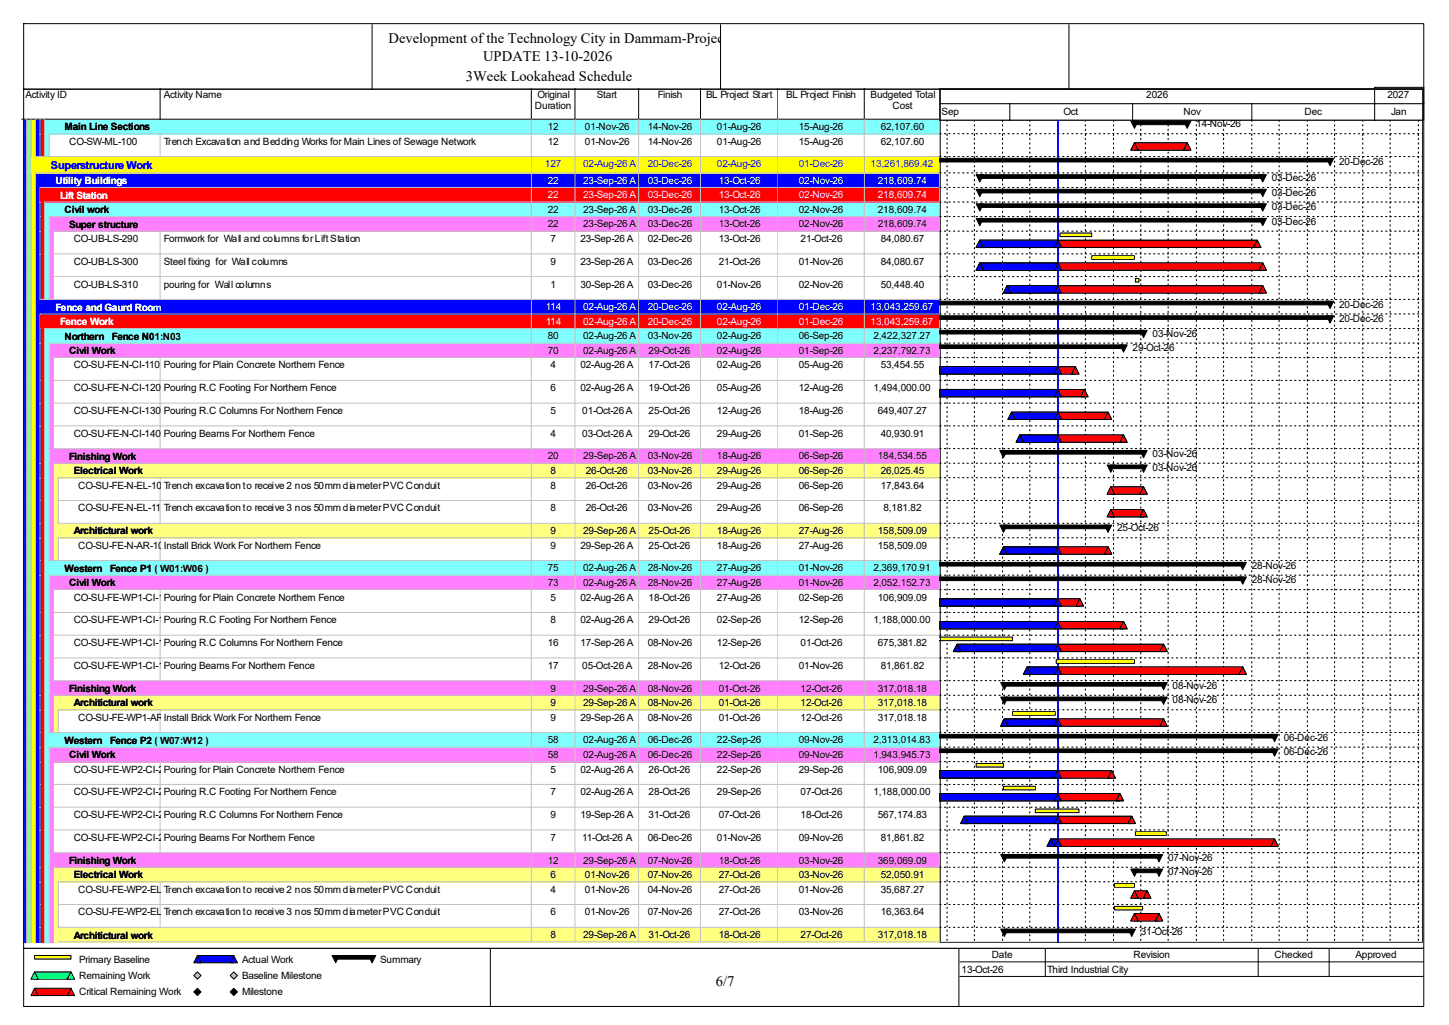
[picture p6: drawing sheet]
<svg xmlns="http://www.w3.org/2000/svg" width="420mm" height="297mm" viewBox="0 0 420 297" stroke-linecap="round" stroke-linejoin="round" font-family="sans-serif">
<defs><g id="words">
<g font-size="4.2">
<text x="112.6" y="12.4">Development of the Technology City in Dammam-Project</text>
<text x="140" y="17.7">UPDATE 13-10-2026</text>
<text x="135" y="23.5">3Week Lookahead Schedule</text>
<text x="207.5" y="285.6">6/7</text>
</g>
<text font-size="3.2" fill="#00f" x="14.8" y="48.9">Superstructure Work</text>
<g font-size="2.9">
<text x="7.4" y="28.4">Activity ID</text>
<text x="47.5" y="28.4">Activity Name</text>
<text x="155.8" y="28.4">Original</text>
<text x="173" y="28.4">Start</text>
<text x="190.7" y="28.4">Finish</text>
<text x="204.6" y="28.4">BL Project Start</text>
<text x="227.8" y="28.4">BL Project Finish</text>
<text x="252.3" y="28.4">Budgeted Total</text>
<text x="332.2" y="28.4">2026</text>
<text x="402.1" y="28.4">2027</text>
<text x="155.1" y="31.6">Duration</text>
<text x="258.7" y="31.6">Cost</text>
<text x="272.9" y="33.2">Sep</text>
<text x="308.3" y="33.2">Oct</text>
<text x="343.1" y="33.2">Nov</text>
<text x="378.1" y="33.2">Dec</text>
<text x="403.2" y="33.2">Jan</text>
<text x="18.7" y="37.8">Main Line Sections</text>
<text x="20" y="41.9">CO-SW-ML-100</text>
<text x="47.5" y="41.9">Trench Excavation and Bedding Works for Main Lines of Sewage Network</text>
<text x="158.7" y="37.7">12</text>
<text x="158.7" y="41.9">12</text>
<text x="169.5" y="37.7">01-Nov-26</text>
<text x="169.5" y="41.9">01-Nov-26</text>
<text x="187.7" y="37.7">14-Nov-26</text>
<text x="187.7" y="41.9">14-Nov-26</text>
<text x="207.8" y="37.7">01-Aug-26</text>
<text x="207.8" y="41.9">01-Aug-26</text>
<text x="231.5" y="37.7">15-Aug-26</text>
<text x="231.5" y="41.9">15-Aug-26</text>
<text x="255.3" y="37.7">62,107.60</text>
<text x="255.3" y="41.9">62,107.60</text>
<text x="346.8" y="36.9">14-Nov-26</text>
<text x="388.2" y="47.7">20-Dec-26</text>
<text x="368.6" y="52.5">03-Dec-26</text>
<text x="368.6" y="56.7">03-Dec-26</text>
<text x="18.7" y="61.8">Civil work</text>
<text x="20" y="66">Super structure</text>
<text x="158.7" y="61.7">22</text>
<text x="158.7" y="65.9">22</text>
<text x="169" y="61.7">23-Sep-26 A</text>
<text x="169" y="65.9">23-Sep-26 A</text>
<text x="187.7" y="61.7">03-Dec-26</text>
<text x="187.7" y="65.9">03-Dec-26</text>
<text x="208.3" y="61.7">13-Oct-26</text>
<text x="208.3" y="65.9">13-Oct-26</text>
<text x="231.5" y="61.7">02-Nov-26</text>
<text x="231.5" y="65.9">02-Nov-26</text>
<text x="254.5" y="61.7">218,609.74</text>
<text x="254.5" y="65.9">218,609.74</text>
<text x="368.6" y="60.9">03-Dec-26</text>
<text x="368.6" y="65.1">03-Dec-26</text>
<text x="21.4" y="70.1">CO-UB-LS-290</text>
<text x="47.5" y="70.1">Formwork for Wall and columns for Lift Station</text>
<text x="159.6" y="70.1">7</text>
<text x="168.2" y="70.1">23-Sep-26 A</text>
<text x="187.7" y="70.1">02-Dec-26</text>
<text x="208.3" y="70.1">13-Oct-26</text>
<text x="232" y="70.1">21-Oct-26</text>
<text x="255.3" y="70.1">84,080.67</text>
<text x="21.4" y="76.7">CO-UB-LS-300</text>
<text x="47.5" y="76.7">Steel fixing for Wall columns</text>
<text x="159.6" y="76.7">9</text>
<text x="168.2" y="76.7">23-Sep-26 A</text>
<text x="187.7" y="76.7">03-Dec-26</text>
<text x="208.3" y="76.7">21-Oct-26</text>
<text x="231.5" y="76.7">01-Nov-26</text>
<text x="255.3" y="76.7">84,080.67</text>
<text x="21.4" y="83.3">CO-UB-LS-310</text>
<text x="47.5" y="83.3">pouring for Wall columns</text>
<text x="159.6" y="83.3">1</text>
<text x="168.2" y="83.3">30-Sep-26 A</text>
<text x="187.7" y="83.3">03-Dec-26</text>
<text x="207.8" y="83.3">01-Nov-26</text>
<text x="231.5" y="83.3">02-Nov-26</text>
<text x="255.3" y="83.3">50,448.40</text>
<text x="388.2" y="89.1">20-Dec-26</text>
<text x="388.2" y="93.3">20-Dec-26</text>
<text x="18.7" y="98.4">Northern</text>
<text x="32.4" y="98.4">Fence N01:N03</text>
<text x="158.7" y="98.3">80</text>
<text x="169" y="98.3">02-Aug-26 A</text>
<text x="187.7" y="98.3">03-Nov-26</text>
<text x="207.8" y="98.3">02-Aug-26</text>
<text x="231.5" y="98.3">06-Sep-26</text>
<text x="253.2" y="98.3">2,422,327.27</text>
<text x="328.3" y="101.8">29-Oct-26</text>
<text x="334.1" y="97.5">03-Nov-26</text>
<text x="20" y="102.7">Civil Work</text>
<text x="21.4" y="106.8">CO-SU-FE-N-CI-110</text>
<text x="47.5" y="106.8">Pouring for Plain Concrete Northern Fence</text>
<text x="158.7" y="102.6">70</text>
<text x="159.6" y="106.8">4</text>
<text x="168.2" y="106.8">02-Aug-26 A</text>
<text x="169" y="102.6">02-Aug-26 A</text>
<text x="188" y="102.6">29-Oct-26</text>
<text x="188" y="106.8">17-Oct-26</text>
<text x="207.8" y="102.6">02-Aug-26</text>
<text x="207.8" y="106.8">02-Aug-26</text>
<text x="231.5" y="102.6">01-Sep-26</text>
<text x="231.5" y="106.8">05-Aug-26</text>
<text x="253.2" y="102.6">2,237,792.73</text>
<text x="255.3" y="106.8">53,454.55</text>
<text x="21.4" y="113.4">CO-SU-FE-N-CI-120</text>
<text x="47.5" y="113.4">Pouring R.C Footing For Northern Fence</text>
<text x="159.6" y="113.4">6</text>
<text x="168.2" y="113.4">02-Aug-26 A</text>
<text x="188" y="113.4">19-Oct-26</text>
<text x="207.8" y="113.4">05-Aug-26</text>
<text x="231.5" y="113.4">12-Aug-26</text>
<text x="253.2" y="113.4">1,494,000.00</text>
<text x="21.4" y="120">CO-SU-FE-N-CI-130</text>
<text x="47.5" y="120">Pouring R.C Columns For Northern Fence</text>
<text x="159.6" y="120">5</text>
<text x="168.8" y="120">01-Oct-26 A</text>
<text x="188" y="120">25-Oct-26</text>
<text x="207.8" y="120">12-Aug-26</text>
<text x="231.5" y="120">18-Aug-26</text>
<text x="254.5" y="120">649,407.27</text>
<text x="21.4" y="126.6">CO-SU-FE-N-CI-140</text>
<text x="47.5" y="126.6">Pouring Beams For Northern Fence</text>
<text x="159.6" y="126.6">4</text>
<text x="168.8" y="126.6">03-Oct-26 A</text>
<text x="188" y="126.6">29-Oct-26</text>
<text x="207.8" y="126.6">29-Aug-26</text>
<text x="231.5" y="126.6">01-Sep-26</text>
<text x="255.3" y="126.6">40,930.91</text>
<text x="20" y="133.2">Finishing Work</text>
<text x="21.4" y="137.5">Electrical Work</text>
<text x="158.7" y="133.1">20</text>
<text x="159.6" y="137.4">8</text>
<text x="169" y="133.1">29-Sep-26 A</text>
<text x="169.8" y="137.4">26-Oct-26</text>
<text x="187.7" y="133.1">03-Nov-26</text>
<text x="187.7" y="137.4">03-Nov-26</text>
<text x="207.8" y="133.1">18-Aug-26</text>
<text x="207.8" y="137.4">29-Aug-26</text>
<text x="231.5" y="133.1">06-Sep-26</text>
<text x="231.5" y="137.4">06-Sep-26</text>
<text x="254.5" y="133.1">184,534.55</text>
<text x="255.3" y="137.4">26,025.45</text>
<text x="334.1" y="132.4">03-Nov-26</text>
<text x="334.1" y="136.6">03-Nov-26</text>
<text x="22.7" y="141.6">CO-SU-FE-N-EL-100Trench excavation to receive 2 nos 50mm diameter PVC Conduit</text>
<text x="159.6" y="141.6">8</text>
<text x="169.8" y="141.6">26-Oct-26</text>
<text x="187.7" y="141.6">03-Nov-26</text>
<text x="207.8" y="141.6">29-Aug-26</text>
<text x="231.5" y="141.6">06-Sep-26</text>
<text x="255.3" y="141.6">17,843.64</text>
<text x="22.7" y="148.2">CO-SU-FE-N-EL-110Trench excavation to receive 3 nos 50mm diameter PVC Conduit</text>
<text x="159.6" y="148.2">8</text>
<text x="169.8" y="148.2">26-Oct-26</text>
<text x="187.7" y="148.2">03-Nov-26</text>
<text x="207.8" y="148.2">29-Aug-26</text>
<text x="231.5" y="148.2">06-Sep-26</text>
<text x="256" y="148.2">8,181.82</text>
<text x="21.4" y="154.9">Architictural work</text>
<text x="159.6" y="154.8">9</text>
<text x="169" y="154.8">29-Sep-26 A</text>
<text x="188" y="154.8">25-Oct-26</text>
<text x="207.8" y="154.8">18-Aug-26</text>
<text x="231.5" y="154.8">27-Aug-26</text>
<text x="254.5" y="154.8">158,509.09</text>
<text x="323.8" y="154">25-Oct-26</text>
<text x="22.7" y="159">CO-SU-FE-N-AR-100</text>
<text x="47.5" y="159">Install Brick Work For Northern Fence</text>
<text x="159.6" y="159">9</text>
<text x="168.2" y="159">29-Sep-26 A</text>
<text x="188" y="159">25-Oct-26</text>
<text x="207.8" y="159">18-Aug-26</text>
<text x="231.5" y="159">27-Aug-26</text>
<text x="254.5" y="159">158,509.09</text>
<text x="18.7" y="165.7">Western</text>
<text x="31.9" y="165.7">Fence P1 ( W01:W06 )</text>
<text x="158.7" y="165.6">75</text>
<text x="169" y="165.6">02-Aug-26 A</text>
<text x="187.7" y="165.6">28-Nov-26</text>
<text x="207.8" y="165.6">27-Aug-26</text>
<text x="231.5" y="165.6">01-Nov-26</text>
<text x="253.2" y="165.6">2,369,170.91</text>
<text x="362.8" y="164.8">28-Nov-26</text>
<text x="20" y="169.9">Civil Work</text>
<text x="158.7" y="169.8">73</text>
<text x="169" y="169.8">02-Aug-26 A</text>
<text x="187.7" y="169.8">28-Nov-26</text>
<text x="207.8" y="169.8">27-Aug-26</text>
<text x="231.5" y="169.8">01-Nov-26</text>
<text x="253.2" y="169.8">2,052,152.73</text>
<text x="362.8" y="169">28-Nov-26</text>
<text x="21.4" y="174">CO-SU-FE-WP1-CI-160</text>
<text x="47.5" y="174">Pouring for Plain Concrete Northern Fence</text>
<text x="159.6" y="174">5</text>
<text x="168.2" y="174">02-Aug-26 A</text>
<text x="188" y="174">18-Oct-26</text>
<text x="207.8" y="174">27-Aug-26</text>
<text x="231.5" y="174">02-Sep-26</text>
<text x="254.5" y="174">106,909.09</text>
<text x="21.4" y="180.6">CO-SU-FE-WP1-CI-170</text>
<text x="47.5" y="180.6">Pouring R.C Footing For Northern Fence</text>
<text x="159.6" y="180.6">8</text>
<text x="168.2" y="180.6">02-Aug-26 A</text>
<text x="188" y="180.6">29-Oct-26</text>
<text x="207.8" y="180.6">02-Sep-26</text>
<text x="231.5" y="180.6">12-Sep-26</text>
<text x="253.2" y="180.6">1,188,000.00</text>
<text x="21.4" y="187.2">CO-SU-FE-WP1-CI-180</text>
<text x="47.5" y="187.2">Pouring R.C Columns For Northern Fence</text>
<text x="158.7" y="187.2">16</text>
<text x="168.2" y="187.2">17-Sep-26 A</text>
<text x="187.7" y="187.2">08-Nov-26</text>
<text x="207.8" y="187.2">12-Sep-26</text>
<text x="232" y="187.2">01-Oct-26</text>
<text x="254.5" y="187.2">675,381.82</text>
<text x="21.4" y="193.8">CO-SU-FE-WP1-CI-190</text>
<text x="47.5" y="193.8">Pouring Beams For Northern Fence</text>
<text x="158.7" y="193.8">17</text>
<text x="168.8" y="193.8">05-Oct-26 A</text>
<text x="187.7" y="193.8">28-Nov-26</text>
<text x="208.3" y="193.8">12-Oct-26</text>
<text x="231.5" y="193.8">01-Nov-26</text>
<text x="255.3" y="193.8">81,861.82</text>
<text x="20" y="200.5">Finishing Work</text>
<text x="159.6" y="200.4">9</text>
<text x="169" y="200.4">29-Sep-26 A</text>
<text x="187.7" y="200.4">08-Nov-26</text>
<text x="208.3" y="200.4">01-Oct-26</text>
<text x="232" y="200.4">12-Oct-26</text>
<text x="254.5" y="200.4">317,018.18</text>
<text x="339.9" y="199.6">08-Nov-26</text>
<text x="339.9" y="203.8">08-Nov-26</text>
<text x="21.4" y="204.7">Architictural work</text>
<text x="22.7" y="208.8">CO-SU-FE-WP1-AR-160</text>
<text x="47.5" y="208.8">Install Brick Work For Northern Fence</text>
<text x="159.6" y="204.6">9</text>
<text x="159.6" y="208.8">9</text>
<text x="168.2" y="208.8">29-Sep-26 A</text>
<text x="169" y="204.6">29-Sep-26 A</text>
<text x="187.7" y="204.6">08-Nov-26</text>
<text x="187.7" y="208.8">08-Nov-26</text>
<text x="208.3" y="204.6">01-Oct-26</text>
<text x="208.3" y="208.8">01-Oct-26</text>
<text x="232" y="204.6">12-Oct-26</text>
<text x="232" y="208.8">12-Oct-26</text>
<text x="254.5" y="204.6">317,018.18</text>
<text x="254.5" y="208.8">317,018.18</text>
<text x="18.7" y="215.5">Western</text>
<text x="31.9" y="215.5">Fence P2 ( W07:W12 )</text>
<text x="158.7" y="215.4">58</text>
<text x="169" y="215.4">02-Aug-26 A</text>
<text x="187.7" y="215.4">06-Dec-26</text>
<text x="207.8" y="215.4">22-Sep-26</text>
<text x="231.5" y="215.4">09-Nov-26</text>
<text x="253.2" y="215.4">2,313,014.83</text>
<text x="372.1" y="214.6">06-Dec-26</text>
<text x="20" y="219.7">Civil Work</text>
<text x="158.7" y="219.6">58</text>
<text x="169" y="219.6">02-Aug-26 A</text>
<text x="187.7" y="219.6">06-Dec-26</text>
<text x="207.8" y="219.6">22-Sep-26</text>
<text x="231.5" y="219.6">09-Nov-26</text>
<text x="253.2" y="219.6">1,943,945.73</text>
<text x="372.1" y="218.9">06-Dec-26</text>
<text x="21.4" y="223.9">CO-SU-FE-WP2-CI-210</text>
<text x="47.5" y="223.9">Pouring for Plain Concrete Northern Fence</text>
<text x="159.6" y="223.9">5</text>
<text x="168.2" y="223.9">02-Aug-26 A</text>
<text x="188" y="223.9">26-Oct-26</text>
<text x="207.8" y="223.9">22-Sep-26</text>
<text x="231.5" y="223.9">29-Sep-26</text>
<text x="254.5" y="223.9">106,909.09</text>
<text x="21.4" y="230.5">CO-SU-FE-WP2-CI-220</text>
<text x="47.5" y="230.5">Pouring R.C Footing For Northern Fence</text>
<text x="159.6" y="230.5">7</text>
<text x="168.2" y="230.5">02-Aug-26 A</text>
<text x="188" y="230.5">28-Oct-26</text>
<text x="207.8" y="230.5">29-Sep-26</text>
<text x="232" y="230.5">07-Oct-26</text>
<text x="253.2" y="230.5">1,188,000.00</text>
<text x="21.4" y="237.1">CO-SU-FE-WP2-CI-230</text>
<text x="47.5" y="237.1">Pouring R.C Columns For Northern Fence</text>
<text x="159.6" y="237.1">9</text>
<text x="168.2" y="237.1">19-Sep-26 A</text>
<text x="188" y="237.1">31-Oct-26</text>
<text x="208.3" y="237.1">07-Oct-26</text>
<text x="232" y="237.1">18-Oct-26</text>
<text x="254.5" y="237.1">567,174.83</text>
<text x="21.4" y="243.6">CO-SU-FE-WP2-CI-240</text>
<text x="47.5" y="243.6">Pouring Beams For Northern Fence</text>
<text x="159.6" y="243.6">7</text>
<text x="168.8" y="243.6">11-Oct-26 A</text>
<text x="187.7" y="243.6">06-Dec-26</text>
<text x="207.8" y="243.6">01-Nov-26</text>
<text x="231.5" y="243.6">09-Nov-26</text>
<text x="255.3" y="243.6">81,861.82</text>
<text x="20" y="250.3">Finishing Work</text>
<text x="158.7" y="250.2">12</text>
<text x="169" y="250.2">29-Sep-26 A</text>
<text x="187.7" y="250.2">07-Nov-26</text>
<text x="208.3" y="250.2">18-Oct-26</text>
<text x="231.5" y="250.2">03-Nov-26</text>
<text x="254.5" y="250.2">369,069.09</text>
<text x="338.6" y="249.4">07-Nov-26</text>
<text x="21.4" y="254.6">Electrical Work</text>
<text x="159.6" y="254.5">6</text>
<text x="169.5" y="254.5">01-Nov-26</text>
<text x="187.7" y="254.5">07-Nov-26</text>
<text x="208.3" y="254.5">27-Oct-26</text>
<text x="231.5" y="254.5">03-Nov-26</text>
<text x="255.3" y="254.5">52,050.91</text>
<text x="338.6" y="253.7">07-Nov-26</text>
<text x="22.7" y="258.7">CO-SU-FE-WP2-EL-410</text>
<text x="47.5" y="258.7">Trench excavation to receive 2 nos 50mm diameter PVC Conduit</text>
<text x="159.6" y="258.7">4</text>
<text x="169.5" y="258.7">01-Nov-26</text>
<text x="187.7" y="258.7">04-Nov-26</text>
<text x="208.3" y="258.7">27-Oct-26</text>
<text x="231.5" y="258.7">01-Nov-26</text>
<text x="255.3" y="258.7">35,687.27</text>
<text x="22.7" y="265.3">CO-SU-FE-WP2-EL-470</text>
<text x="47.5" y="265.3">Trench excavation to receive 3 nos 50mm diameter PVC Conduit</text>
<text x="159.6" y="265.3">6</text>
<text x="169.5" y="265.3">01-Nov-26</text>
<text x="187.7" y="265.3">07-Nov-26</text>
<text x="208.3" y="265.3">27-Oct-26</text>
<text x="231.5" y="265.3">03-Nov-26</text>
<text x="255.3" y="265.3">16,363.64</text>
<text x="21.4" y="271.9">Architictural work</text>
<text x="159.6" y="271.9">8</text>
<text x="169" y="271.9">29-Sep-26 A</text>
<text x="188" y="271.9">31-Oct-26</text>
<text x="208.3" y="271.9">18-Oct-26</text>
<text x="232" y="271.9">27-Oct-26</text>
<text x="254.5" y="271.9">317,018.18</text>
<text x="330.7" y="271.1">31-Oct-26</text>
<text x="22.9" y="279">Primary Baseline</text>
<text x="70.1" y="279">Actual Work</text>
<text x="110.2" y="279">Summary</text>
<text x="278.7" y="281.9">13-Oct-26</text>
<text x="287.4" y="277.7">Date</text>
<text x="303.5" y="281.9">Third Industrial City</text>
<text x="328.5" y="277.7">Revision</text>
<text x="369.4" y="277.7">Checked</text>
<text x="392.9" y="277.7">Approved</text>
<text x="22.9" y="283.7">Remaining Work</text>
<text x="70.1" y="283.7">Baseline Milestone</text>
<text x="22.9" y="288.5">Critical Remaining Work</text>
<text x="70.1" y="288.5">Milestone</text>
</g>
<g font-size="2.9" fill="#fff">
<text x="16.1" y="53.3">Utility Buildings</text>
<text x="158.7" y="53.3">22</text>
<text x="169" y="53.3">23-Sep-26 A</text>
<text x="187.7" y="53.3">03-Dec-26</text>
<text x="208.3" y="53.3">13-Oct-26</text>
<text x="231.5" y="53.3">02-Nov-26</text>
<text x="254.5" y="53.3">218,609.74</text>
<text x="17.4" y="57.6">Lift Station</text>
<text x="158.7" y="57.5">22</text>
<text x="169" y="57.5">23-Sep-26 A</text>
<text x="187.7" y="57.5">03-Dec-26</text>
<text x="208.3" y="57.5">13-Oct-26</text>
<text x="231.5" y="57.5">02-Nov-26</text>
<text x="254.5" y="57.5">218,609.74</text>
<text x="158.2" y="89.9">114</text>
<text x="169" y="89.9">02-Aug-26 A</text>
<text x="187.7" y="89.9">20-Dec-26</text>
<text x="207.8" y="89.9">02-Aug-26</text>
<text x="231.5" y="89.9">01-Dec-26</text>
<text x="252.3" y="89.9">13,043,259.67</text>
<text x="16.1" y="90">Fence and Gaurd Room</text>
<text x="17.4" y="94.2">Fence Work</text>
<text x="158.2" y="94.1">114</text>
<text x="169" y="94.1">02-Aug-26 A</text>
<text x="187.7" y="94.1">20-Dec-26</text>
<text x="207.8" y="94.1">02-Aug-26</text>
<text x="231.5" y="94.1">01-Dec-26</text>
<text x="252.3" y="94.1">13,043,259.67</text>
</g>
<g font-size="2.9" fill="#00f">
<text x="157.9" y="48.5">127</text>
<text x="169" y="48.5">02-Aug-26 A</text>
<text x="187.7" y="48.5">20-Dec-26</text>
<text x="207.8" y="48.5">02-Aug-26</text>
<text x="231.5" y="48.5">01-Dec-26</text>
<text x="252.3" y="48.5">13,261,869.42</text>
</g>
</g></defs>
<path d="M46.4 25.6v8.9h-40.1" fill="none" stroke="#000" stroke-width=".29"/>
<path d="M46.7 25.6h107.6v9.2h-107.6z" fill="#fff"/>
<path d="M154 25.6v8.9h-107.6" fill="none" stroke="#000" stroke-width=".29"/>
<path d="M154.3 25.6h12.6v9.2h-12.6z" fill="#fff"/>
<path d="M166.7 25.6v8.9h-12.7" fill="none" stroke="#000" stroke-width=".29"/>
<path d="M166.9 25.6h18.5v9.2h-18.5z" fill="#fff"/>
<path d="M185.1 25.6v8.9h-18.4" fill="none" stroke="#000" stroke-width=".29"/>
<path d="M185.4 25.6h17.9v9.2h-17.9z" fill="#fff"/>
<path d="M203 25.6v8.9h-17.9" fill="none" stroke="#000" stroke-width=".29"/>
<path d="M203.3 25.6h22.4v9.2h-22.4z" fill="#fff"/>
<path d="M225.5 25.6v8.9h-22.5" fill="none" stroke="#000" stroke-width=".29"/>
<path d="M225.7 25.6h25.1v9.2h-25.1z" fill="#fff"/>
<path d="M250.5 25.6v8.9h-25" fill="none" stroke="#000" stroke-width=".29"/>
<path d="M250.8 25.6h21.9v9.2h-21.9z" fill="#fff"/>
<path d="M272.4 25.6v8.9h-21.9" fill="none" stroke="#000" stroke-width=".29"/>
<path d="M6.6 34.8h1.3v4.2h-1.3z" fill="#00f"/>
<path d="M7.6 34.5v4.5" fill="none" stroke="#c0c0c0" stroke-width=".29"/>
<path d="M7.9 34.8h1.3v4.2h-1.3z" fill="#80ff80"/>
<path d="M9 34.5v4.5" fill="none" stroke="#c0c0c0" stroke-width=".29"/>
<path d="M9.2 34.8h1.3v4.2h-1.3z" fill="#ff0"/>
<path d="M10.3 34.5v4.5" fill="none" stroke="#c0c0c0" stroke-width=".29"/>
<path d="M10.5 34.8h1.4v4.2h-1.4z" fill="#00f"/>
<path d="M11.6 34.5v4.5" fill="none" stroke="#c0c0c0" stroke-width=".29"/>
<path d="M11.9 34.8h1.3v4.2h-1.3z" fill="#f00"/>
<path d="M12.9 34.5v4.5" fill="none" stroke="#c0c0c0" stroke-width=".29"/>
<path d="M13.2 34.8h33.5v4.2h-33.5z" fill="#80ffff"/>
<path d="M14.2 38.8h32.5" fill="none" stroke="#c0c0c0" stroke-width=".29"/>
<path d="M46.7 34.8h107.6v4.2h-107.6z" fill="#80ffff"/>
<path d="M154 34.5v4.3h-107.3" fill="none" stroke="#c0c0c0" stroke-width=".29"/>
<path d="M154.3 34.8h12.6v4.2h-12.6z" fill="#80ffff"/>
<path d="M166.7 34.5v4.3h-12.4" fill="none" stroke="#c0c0c0" stroke-width=".29"/>
<path d="M166.9 34.8h18.5v4.2h-18.5z" fill="#80ffff"/>
<path d="M185.1 34.5v4.3h-18.2" fill="none" stroke="#c0c0c0" stroke-width=".29"/>
<path d="M185.4 34.8h17.9v4.2h-17.9z" fill="#80ffff"/>
<path d="M203 34.5v4.3h-17.6" fill="none" stroke="#c0c0c0" stroke-width=".29"/>
<path d="M203.3 34.8h22.4v4.2h-22.4z" fill="#80ffff"/>
<path d="M225.5 34.5v4.3h-22.2" fill="none" stroke="#c0c0c0" stroke-width=".29"/>
<path d="M225.7 34.8h25.1v4.2h-25.1z" fill="#80ffff"/>
<path d="M250.5 34.5v4.3h-24.8" fill="none" stroke="#c0c0c0" stroke-width=".29"/>
<path d="M250.8 34.8h21.9v4.2h-21.9z" fill="#80ffff"/>
<path d="M272.4 34.5v4.3h-21.6" fill="none" stroke="#c0c0c0" stroke-width=".29"/>
<path d="M6.6 39h1.3v6.6h-1.3z" fill="#00f"/>
<path d="M7.6 38.8v6.8" fill="none" stroke="#c0c0c0" stroke-width=".29"/>
<path d="M7.9 39h1.3v6.6h-1.3z" fill="#80ff80"/>
<path d="M9 38.8v6.8" fill="none" stroke="#c0c0c0" stroke-width=".29"/>
<path d="M9.2 39h1.3v6.6h-1.3z" fill="#ff0"/>
<path d="M10.3 38.8v6.8" fill="none" stroke="#c0c0c0" stroke-width=".29"/>
<path d="M10.5 39h1.4v6.6h-1.4z" fill="#00f"/>
<path d="M11.6 38.8v6.8M10.3 45.4h1.6" fill="none" stroke="#c0c0c0" stroke-width=".29"/>
<path d="M11.9 39h1.3v6.6h-1.3z" fill="#f00"/>
<path d="M12.9 38.8v6.8M11.6 45.4h1.6" fill="none" stroke="#c0c0c0" stroke-width=".29"/>
<path d="M13.2 39h1.3v6.6h-1.3z" fill="#80ffff"/>
<path d="M14.2 38.8v6.8M12.9 45.4h1.6" fill="none" stroke="#c0c0c0" stroke-width=".29"/>
<path d="M14.5 39h32.2v6.6h-32.2z" fill="#fff"/>
<path d="M46.4 38.8v6.8M14.2 45.4h32.5" fill="none" stroke="#c0c0c0" stroke-width=".29"/>
<path d="M46.7 39h107.6v6.6h-107.6z" fill="#fff"/>
<path d="M154 38.8v6.6h-107.3" fill="none" stroke="#c0c0c0" stroke-width=".29"/>
<path d="M154.3 39h12.6v6.6h-12.6z" fill="#fff"/>
<path d="M166.7 38.8v6.6h-12.4" fill="none" stroke="#c0c0c0" stroke-width=".29"/>
<path d="M166.9 39h18.5v6.6h-18.5z" fill="#fff"/>
<path d="M185.1 38.8v6.6h-18.2" fill="none" stroke="#c0c0c0" stroke-width=".29"/>
<path d="M185.4 39h17.9v6.6h-17.9z" fill="#fff"/>
<path d="M203 38.8v6.6h-17.6" fill="none" stroke="#c0c0c0" stroke-width=".29"/>
<path d="M203.3 39h22.4v6.6h-22.4z" fill="#fff"/>
<path d="M225.5 38.8v6.6h-22.2" fill="none" stroke="#c0c0c0" stroke-width=".29"/>
<path d="M225.7 39h25.1v6.6h-25.1z" fill="#fff"/>
<path d="M250.5 38.8v6.6h-24.8" fill="none" stroke="#c0c0c0" stroke-width=".29"/>
<path d="M250.8 39h21.9v6.6h-21.9z" fill="#fff"/>
<path d="M272.4 38.8v6.6h-21.6" fill="none" stroke="#c0c0c0" stroke-width=".29"/>
<path d="M6.6 45.6h1.3v4.8h-1.3z" fill="#00f"/>
<path d="M7.6 45.4v5" fill="none" stroke="#c0c0c0" stroke-width=".29"/>
<path d="M7.9 45.6h1.3v4.8h-1.3z" fill="#80ff80"/>
<path d="M9 45.4v5" fill="none" stroke="#c0c0c0" stroke-width=".29"/>
<path d="M9.2 45.6h37.5v4.8h-37.5z" fill="#ff0"/>
<path d="M10.3 50.1h36.4" fill="none" stroke="#c0c0c0" stroke-width=".29"/>
<path d="M46.7 45.6h107.6v4.8h-107.6z" fill="#ff0"/>
<path d="M154 45.4v4.7h-107.3" fill="none" stroke="#c0c0c0" stroke-width=".29"/>
<path d="M154.3 45.6h12.6v4.8h-12.6z" fill="#ff0"/>
<path d="M166.7 45.4v4.7h-12.4" fill="none" stroke="#c0c0c0" stroke-width=".29"/>
<path d="M166.9 45.6h18.5v4.8h-18.5z" fill="#ff0"/>
<path d="M185.1 45.4v4.7h-18.2" fill="none" stroke="#c0c0c0" stroke-width=".29"/>
<path d="M185.4 45.6h17.9v4.8h-17.9z" fill="#ff0"/>
<path d="M203 45.4v4.7h-17.6" fill="none" stroke="#c0c0c0" stroke-width=".29"/>
<path d="M203.3 45.6h22.4v4.8h-22.4z" fill="#ff0"/>
<path d="M225.5 45.4v4.7h-22.2" fill="none" stroke="#c0c0c0" stroke-width=".29"/>
<path d="M225.7 45.6h25.1v4.8h-25.1z" fill="#ff0"/>
<path d="M250.5 45.4v4.7h-24.8" fill="none" stroke="#c0c0c0" stroke-width=".29"/>
<path d="M250.8 45.6h21.9v4.8h-21.9z" fill="#ff0"/>
<path d="M272.4 45.4v4.7h-21.6" fill="none" stroke="#c0c0c0" stroke-width=".29"/>
<path d="M6.6 50.4h1.3v4.2h-1.3z" fill="#00f"/>
<path d="M7.6 50.1v4.5" fill="none" stroke="#c0c0c0" stroke-width=".29"/>
<path d="M7.9 50.4h1.3v4.2h-1.3z" fill="#80ff80"/>
<path d="M9 50.1v4.5" fill="none" stroke="#c0c0c0" stroke-width=".29"/>
<path d="M9.2 50.4h1.3v4.2h-1.3z" fill="#ff0"/>
<path d="M10.3 50.1v4.5" fill="none" stroke="#c0c0c0" stroke-width=".29"/>
<path d="M10.5 50.4h36.2v4.2h-36.2z" fill="#00f"/>
<path d="M11.6 54.3h35.1" fill="none" stroke="#c0c0c0" stroke-width=".29"/>
<path d="M46.7 50.4h107.6v4.2h-107.6z" fill="#00f"/>
<path d="M154 50.1v4.2h-107.3" fill="none" stroke="#c0c0c0" stroke-width=".29"/>
<path d="M154.3 50.4h12.6v4.2h-12.6z" fill="#00f"/>
<path d="M166.7 50.1v4.2h-12.4" fill="none" stroke="#c0c0c0" stroke-width=".29"/>
<path d="M166.9 50.4h18.5v4.2h-18.5z" fill="#00f"/>
<path d="M185.1 50.1v4.2h-18.2" fill="none" stroke="#c0c0c0" stroke-width=".29"/>
<path d="M185.4 50.4h17.9v4.2h-17.9z" fill="#00f"/>
<path d="M203 50.1v4.2h-17.6" fill="none" stroke="#c0c0c0" stroke-width=".29"/>
<path d="M203.3 50.4h22.4v4.2h-22.4z" fill="#00f"/>
<path d="M225.5 50.1v4.2h-22.2" fill="none" stroke="#c0c0c0" stroke-width=".29"/>
<path d="M225.7 50.4h25.1v4.2h-25.1z" fill="#00f"/>
<path d="M250.5 50.1v4.2h-24.8" fill="none" stroke="#c0c0c0" stroke-width=".29"/>
<path d="M250.8 50.4h21.9v4.2h-21.9z" fill="#00f"/>
<path d="M272.4 50.1v4.2h-21.6" fill="none" stroke="#c0c0c0" stroke-width=".29"/>
<path d="M6.6 54.6h1.3v4.2h-1.3z" fill="#00f"/>
<path d="M7.6 54.3v4.5" fill="none" stroke="#c0c0c0" stroke-width=".29"/>
<path d="M7.9 54.6h1.3v4.2h-1.3z" fill="#80ff80"/>
<path d="M9 54.3v4.5" fill="none" stroke="#c0c0c0" stroke-width=".29"/>
<path d="M9.2 54.6h1.3v4.2h-1.3z" fill="#ff0"/>
<path d="M10.3 54.3v4.5" fill="none" stroke="#c0c0c0" stroke-width=".29"/>
<path d="M10.5 54.6h1.4v4.2h-1.4z" fill="#00f"/>
<path d="M11.6 54.3v4.5" fill="none" stroke="#c0c0c0" stroke-width=".29"/>
<path d="M11.9 54.6h34.8v4.2h-34.8z" fill="#f00"/>
<path d="M12.9 58.5h33.8" fill="none" stroke="#c0c0c0" stroke-width=".29"/>
<path d="M46.7 54.6h107.6v4.2h-107.6z" fill="#f00"/>
<path d="M154 54.3v4.2h-107.3" fill="none" stroke="#c0c0c0" stroke-width=".29"/>
<path d="M154.3 54.6h12.6v4.2h-12.6z" fill="#f00"/>
<path d="M166.7 54.3v4.2h-12.4" fill="none" stroke="#c0c0c0" stroke-width=".29"/>
<path d="M166.9 54.6h18.5v4.2h-18.5z" fill="#f00"/>
<path d="M185.1 54.3v4.2h-18.2" fill="none" stroke="#c0c0c0" stroke-width=".29"/>
<path d="M185.4 54.6h17.9v4.2h-17.9z" fill="#f00"/>
<path d="M203 54.3v4.2h-17.6" fill="none" stroke="#c0c0c0" stroke-width=".29"/>
<path d="M203.3 54.6h22.4v4.2h-22.4z" fill="#f00"/>
<path d="M225.5 54.3v4.2h-22.2" fill="none" stroke="#c0c0c0" stroke-width=".29"/>
<path d="M225.7 54.6h25.1v4.2h-25.1z" fill="#f00"/>
<path d="M250.5 54.3v4.2h-24.8" fill="none" stroke="#c0c0c0" stroke-width=".29"/>
<path d="M250.8 54.6h21.9v4.2h-21.9z" fill="#f00"/>
<path d="M272.4 54.3v4.2h-21.6" fill="none" stroke="#c0c0c0" stroke-width=".29"/>
<path d="M6.6 58.8h1.3v4.2h-1.3z" fill="#00f"/>
<path d="M7.6 58.5v4.5" fill="none" stroke="#c0c0c0" stroke-width=".29"/>
<path d="M7.9 58.8h1.3v4.2h-1.3z" fill="#80ff80"/>
<path d="M9 58.5v4.5" fill="none" stroke="#c0c0c0" stroke-width=".29"/>
<path d="M9.2 58.8h1.3v4.2h-1.3z" fill="#ff0"/>
<path d="M10.3 58.5v4.5" fill="none" stroke="#c0c0c0" stroke-width=".29"/>
<path d="M10.5 58.8h1.4v4.2h-1.4z" fill="#00f"/>
<path d="M11.6 58.5v4.5" fill="none" stroke="#c0c0c0" stroke-width=".29"/>
<path d="M11.9 58.8h1.3v4.2h-1.3z" fill="#f00"/>
<path d="M12.9 58.5v4.5" fill="none" stroke="#c0c0c0" stroke-width=".29"/>
<path d="M13.2 58.8h33.5v4.2h-33.5z" fill="#80ffff"/>
<path d="M14.2 62.8h32.5" fill="none" stroke="#c0c0c0" stroke-width=".29"/>
<path d="M46.7 58.8h107.6v4.2h-107.6z" fill="#80ffff"/>
<path d="M154 58.5v4.3h-107.3" fill="none" stroke="#c0c0c0" stroke-width=".29"/>
<path d="M154.3 58.8h12.6v4.2h-12.6z" fill="#80ffff"/>
<path d="M166.7 58.5v4.3h-12.4" fill="none" stroke="#c0c0c0" stroke-width=".29"/>
<path d="M166.9 58.8h18.5v4.2h-18.5z" fill="#80ffff"/>
<path d="M185.1 58.5v4.3h-18.2" fill="none" stroke="#c0c0c0" stroke-width=".29"/>
<path d="M185.4 58.8h17.9v4.2h-17.9z" fill="#80ffff"/>
<path d="M203 58.5v4.3h-17.6" fill="none" stroke="#c0c0c0" stroke-width=".29"/>
<path d="M203.3 58.8h22.4v4.2h-22.4z" fill="#80ffff"/>
<path d="M225.5 58.5v4.3h-22.2" fill="none" stroke="#c0c0c0" stroke-width=".29"/>
<path d="M225.7 58.8h25.1v4.2h-25.1z" fill="#80ffff"/>
<path d="M250.5 58.5v4.3h-24.8" fill="none" stroke="#c0c0c0" stroke-width=".29"/>
<path d="M250.8 58.8h21.9v4.2h-21.9z" fill="#80ffff"/>
<path d="M272.4 58.5v4.3h-21.6" fill="none" stroke="#c0c0c0" stroke-width=".29"/>
<path d="M6.6 63h1.3v4.2h-1.3z" fill="#00f"/>
<path d="M7.6 62.8v4.4" fill="none" stroke="#c0c0c0" stroke-width=".29"/>
<path d="M7.9 63h1.3v4.2h-1.3z" fill="#80ff80"/>
<path d="M9 62.8v4.4" fill="none" stroke="#c0c0c0" stroke-width=".29"/>
<path d="M9.2 63h1.3v4.2h-1.3z" fill="#ff0"/>
<path d="M10.3 62.8v4.4" fill="none" stroke="#c0c0c0" stroke-width=".29"/>
<path d="M10.5 63h1.4v4.2h-1.4z" fill="#00f"/>
<path d="M11.6 62.8v4.4" fill="none" stroke="#c0c0c0" stroke-width=".29"/>
<path d="M11.9 63h1.3v4.2h-1.3z" fill="#f00"/>
<path d="M12.9 62.8v4.4" fill="none" stroke="#c0c0c0" stroke-width=".29"/>
<path d="M13.2 63h1.3v4.2h-1.3z" fill="#80ffff"/>
<path d="M14.2 62.8v4.4" fill="none" stroke="#c0c0c0" stroke-width=".29"/>
<path d="M14.5 63h32.2v4.2h-32.2z" fill="#ff80ff"/>
<path d="M15.6 67h31.1" fill="none" stroke="#c0c0c0" stroke-width=".29"/>
<path d="M46.7 63h107.6v4.2h-107.6z" fill="#ff80ff"/>
<path d="M154 62.8v4.2h-107.3" fill="none" stroke="#c0c0c0" stroke-width=".29"/>
<path d="M154.3 63h12.6v4.2h-12.6z" fill="#ff80ff"/>
<path d="M166.7 62.8v4.2h-12.4" fill="none" stroke="#c0c0c0" stroke-width=".29"/>
<path d="M166.9 63h18.5v4.2h-18.5z" fill="#ff80ff"/>
<path d="M185.1 62.8v4.2h-18.2" fill="none" stroke="#c0c0c0" stroke-width=".29"/>
<path d="M185.4 63h17.9v4.2h-17.9z" fill="#ff80ff"/>
<path d="M203 62.8v4.2h-17.6" fill="none" stroke="#c0c0c0" stroke-width=".29"/>
<path d="M203.3 63h22.4v4.2h-22.4z" fill="#ff80ff"/>
<path d="M225.5 62.8v4.2h-22.2" fill="none" stroke="#c0c0c0" stroke-width=".29"/>
<path d="M225.7 63h25.1v4.2h-25.1z" fill="#ff80ff"/>
<path d="M250.5 62.8v4.2h-24.8" fill="none" stroke="#c0c0c0" stroke-width=".29"/>
<path d="M250.8 63h21.9v4.2h-21.9z" fill="#ff80ff"/>
<path d="M272.4 62.8v4.2h-21.6" fill="none" stroke="#c0c0c0" stroke-width=".29"/>
<path d="M6.6 67.2h1.3v6.6h-1.3z" fill="#00f"/>
<path d="M7.6 67v6.8" fill="none" stroke="#c0c0c0" stroke-width=".29"/>
<path d="M7.9 67.2h1.3v6.6h-1.3z" fill="#80ff80"/>
<path d="M9 67v6.8" fill="none" stroke="#c0c0c0" stroke-width=".29"/>
<path d="M9.2 67.2h1.3v6.6h-1.3z" fill="#ff0"/>
<path d="M10.3 67v6.8" fill="none" stroke="#c0c0c0" stroke-width=".29"/>
<path d="M10.5 67.2h1.4v6.6h-1.4z" fill="#00f"/>
<path d="M11.6 67v6.8" fill="none" stroke="#c0c0c0" stroke-width=".29"/>
<path d="M11.9 67.2h1.3v6.6h-1.3z" fill="#f00"/>
<path d="M12.9 67v6.8" fill="none" stroke="#c0c0c0" stroke-width=".29"/>
<path d="M13.2 67.2h1.3v6.6h-1.3z" fill="#80ffff"/>
<path d="M14.2 67v6.8" fill="none" stroke="#c0c0c0" stroke-width=".29"/>
<path d="M14.5 67.2h1.3v6.6h-1.3z" fill="#ff80ff"/>
<path d="M15.6 67v6.8" fill="none" stroke="#c0c0c0" stroke-width=".29"/>
<path d="M15.8 67.2h30.9v6.6h-30.9z" fill="#fff"/>
<path d="M15.6 73.6h31.1M46.4 67v6.8" fill="none" stroke="#c0c0c0" stroke-width=".29"/>
<path d="M46.7 67.2h107.6v6.6h-107.6z" fill="#fff"/>
<path d="M154 67v6.6h-107.3" fill="none" stroke="#c0c0c0" stroke-width=".29"/>
<path d="M154.3 67.2h12.6v6.6h-12.6z" fill="#fff"/>
<path d="M166.7 67v6.6h-12.4" fill="none" stroke="#c0c0c0" stroke-width=".29"/>
<path d="M166.9 67.2h18.5v6.6h-18.5z" fill="#fff"/>
<path d="M185.1 67v6.6h-18.2" fill="none" stroke="#c0c0c0" stroke-width=".29"/>
<path d="M185.4 67.2h17.9v6.6h-17.9z" fill="#fff"/>
<path d="M203 67v6.6h-17.6" fill="none" stroke="#c0c0c0" stroke-width=".29"/>
<path d="M203.3 67.2h22.4v6.6h-22.4z" fill="#fff"/>
<path d="M225.5 67v6.6h-22.2" fill="none" stroke="#c0c0c0" stroke-width=".29"/>
<path d="M225.7 67.2h25.1v6.6h-25.1z" fill="#fff"/>
<path d="M250.5 67v6.6h-24.8" fill="none" stroke="#c0c0c0" stroke-width=".29"/>
<path d="M250.8 67.2h21.9v6.6h-21.9z" fill="#fff"/>
<path d="M272.4 67v6.6h-21.6" fill="none" stroke="#c0c0c0" stroke-width=".29"/>
<path d="M6.6 73.8h1.3v6.6h-1.3z" fill="#00f"/>
<path d="M7.6 73.6v6.8" fill="none" stroke="#c0c0c0" stroke-width=".29"/>
<path d="M7.9 73.8h1.3v6.6h-1.3z" fill="#80ff80"/>
<path d="M9 73.6v6.8" fill="none" stroke="#c0c0c0" stroke-width=".29"/>
<path d="M9.2 73.8h1.3v6.6h-1.3z" fill="#ff0"/>
<path d="M10.3 73.6v6.8" fill="none" stroke="#c0c0c0" stroke-width=".29"/>
<path d="M10.5 73.8h1.4v6.6h-1.4z" fill="#00f"/>
<path d="M11.6 73.6v6.8" fill="none" stroke="#c0c0c0" stroke-width=".29"/>
<path d="M11.9 73.8h1.3v6.6h-1.3z" fill="#f00"/>
<path d="M12.9 73.6v6.8" fill="none" stroke="#c0c0c0" stroke-width=".29"/>
<path d="M13.2 73.8h1.3v6.6h-1.3z" fill="#80ffff"/>
<path d="M14.2 73.6v6.8" fill="none" stroke="#c0c0c0" stroke-width=".29"/>
<path d="M14.5 73.8h1.3v6.6h-1.3z" fill="#ff80ff"/>
<path d="M15.6 73.6v6.8" fill="none" stroke="#c0c0c0" stroke-width=".29"/>
<path d="M15.8 73.8h30.9v6.6h-30.9z" fill="#fff"/>
<path d="M46.4 73.6v6.8M15.6 80.2h31.1" fill="none" stroke="#c0c0c0" stroke-width=".29"/>
<path d="M46.7 73.8h107.6v6.6h-107.6z" fill="#fff"/>
<path d="M154 73.6v6.6h-107.3" fill="none" stroke="#c0c0c0" stroke-width=".29"/>
<path d="M154.3 73.8h12.6v6.6h-12.6z" fill="#fff"/>
<path d="M166.7 73.6v6.6h-12.4" fill="none" stroke="#c0c0c0" stroke-width=".29"/>
<path d="M166.9 73.8h18.5v6.6h-18.5z" fill="#fff"/>
<path d="M185.1 73.6v6.6h-18.2" fill="none" stroke="#c0c0c0" stroke-width=".29"/>
<path d="M185.4 73.8h17.9v6.6h-17.9z" fill="#fff"/>
<path d="M203 73.6v6.6h-17.6" fill="none" stroke="#c0c0c0" stroke-width=".29"/>
<path d="M203.3 73.8h22.4v6.6h-22.4z" fill="#fff"/>
<path d="M225.5 73.6v6.6h-22.2" fill="none" stroke="#c0c0c0" stroke-width=".29"/>
<path d="M225.7 73.8h25.1v6.6h-25.1z" fill="#fff"/>
<path d="M250.5 73.6v6.6h-24.8" fill="none" stroke="#c0c0c0" stroke-width=".29"/>
<path d="M250.8 73.8h21.9v6.6h-21.9z" fill="#fff"/>
<path d="M272.4 73.6v6.6h-21.6" fill="none" stroke="#c0c0c0" stroke-width=".29"/>
<path d="M6.6 80.4h1.3v6.6h-1.3z" fill="#00f"/>
<path d="M7.6 80.2v6.8" fill="none" stroke="#c0c0c0" stroke-width=".29"/>
<path d="M7.9 80.4h1.3v6.6h-1.3z" fill="#80ff80"/>
<path d="M9 80.2v6.8" fill="none" stroke="#c0c0c0" stroke-width=".29"/>
<path d="M9.2 80.4h1.3v6.6h-1.3z" fill="#ff0"/>
<path d="M10.3 80.2v6.8" fill="none" stroke="#c0c0c0" stroke-width=".29"/>
<path d="M10.5 80.4h1.4v6.6h-1.4z" fill="#00f"/>
<path d="M11.6 80.2v6.8" fill="none" stroke="#c0c0c0" stroke-width=".29"/>
<path d="M11.9 80.4h1.3v6.6h-1.3z" fill="#f00"/>
<path d="M11.6 86.8h1.6M12.9 80.2v6.8" fill="none" stroke="#c0c0c0" stroke-width=".29"/>
<path d="M13.2 80.4h1.3v6.6h-1.3z" fill="#80ffff"/>
<path d="M12.9 86.8h1.6M14.2 80.2v6.8" fill="none" stroke="#c0c0c0" stroke-width=".29"/>
<path d="M14.5 80.4h1.3v6.6h-1.3z" fill="#ff80ff"/>
<path d="M14.2 86.8h1.6M15.6 80.2v6.8" fill="none" stroke="#c0c0c0" stroke-width=".29"/>
<path d="M15.8 80.4h30.9v6.6h-30.9z" fill="#fff"/>
<path d="M15.6 86.8h31.1M46.4 80.2v6.8" fill="none" stroke="#c0c0c0" stroke-width=".29"/>
<path d="M46.7 80.4h107.6v6.6h-107.6z" fill="#fff"/>
<path d="M154 80.2v6.6h-107.3" fill="none" stroke="#c0c0c0" stroke-width=".29"/>
<path d="M154.3 80.4h12.6v6.6h-12.6z" fill="#fff"/>
<path d="M166.7 80.2v6.6h-12.4" fill="none" stroke="#c0c0c0" stroke-width=".29"/>
<path d="M166.9 80.4h18.5v6.6h-18.5z" fill="#fff"/>
<path d="M185.1 80.2v6.6h-18.2" fill="none" stroke="#c0c0c0" stroke-width=".29"/>
<path d="M185.4 80.4h17.9v6.6h-17.9z" fill="#fff"/>
<path d="M203 80.2v6.6h-17.6" fill="none" stroke="#c0c0c0" stroke-width=".29"/>
<path d="M203.3 80.4h22.4v6.6h-22.4z" fill="#fff"/>
<path d="M225.5 80.2v6.6h-22.2" fill="none" stroke="#c0c0c0" stroke-width=".29"/>
<path d="M225.7 80.4h25.1v6.6h-25.1z" fill="#fff"/>
<path d="M250.5 80.2v6.6h-24.8" fill="none" stroke="#c0c0c0" stroke-width=".29"/>
<path d="M250.8 80.4h21.9v6.6h-21.9z" fill="#fff"/>
<path d="M272.4 80.2v6.6h-21.6" fill="none" stroke="#c0c0c0" stroke-width=".29"/>
<path d="M6.6 87h1.3v4.2h-1.3z" fill="#00f"/>
<path d="M7.6 86.8v4.4" fill="none" stroke="#c0c0c0" stroke-width=".29"/>
<path d="M7.9 87h1.3v4.2h-1.3z" fill="#80ff80"/>
<path d="M9 86.8v4.4" fill="none" stroke="#c0c0c0" stroke-width=".29"/>
<path d="M9.2 87h1.3v4.2h-1.3z" fill="#ff0"/>
<path d="M10.3 86.8v4.4" fill="none" stroke="#c0c0c0" stroke-width=".29"/>
<path d="M10.5 87h36.2v4.2h-36.2z" fill="#00f"/>
<path d="M11.6 91h35.1" fill="none" stroke="#c0c0c0" stroke-width=".29"/>
<path d="M46.7 87h107.6v4.2h-107.6z" fill="#00f"/>
<path d="M154 86.8v4.2h-107.3" fill="none" stroke="#c0c0c0" stroke-width=".29"/>
<path d="M154.3 87h12.6v4.2h-12.6z" fill="#00f"/>
<path d="M166.7 86.8v4.2h-12.4" fill="none" stroke="#c0c0c0" stroke-width=".29"/>
<path d="M166.9 87h18.5v4.2h-18.5z" fill="#00f"/>
<path d="M185.1 86.8v4.2h-18.2" fill="none" stroke="#c0c0c0" stroke-width=".29"/>
<path d="M185.4 87h17.9v4.2h-17.9z" fill="#00f"/>
<path d="M203 86.8v4.2h-17.6" fill="none" stroke="#c0c0c0" stroke-width=".29"/>
<path d="M203.3 87h22.4v4.2h-22.4z" fill="#00f"/>
<path d="M225.5 86.8v4.2h-22.2" fill="none" stroke="#c0c0c0" stroke-width=".29"/>
<path d="M225.7 87h25.1v4.2h-25.1z" fill="#00f"/>
<path d="M250.5 86.8v4.2h-24.8" fill="none" stroke="#c0c0c0" stroke-width=".29"/>
<path d="M250.8 87h21.9v4.2h-21.9z" fill="#00f"/>
<path d="M272.4 86.8v4.2h-21.6" fill="none" stroke="#c0c0c0" stroke-width=".29"/>
<path d="M6.6 91.2h1.3v4.3h-1.3z" fill="#00f"/>
<path d="M7.6 91v4.5" fill="none" stroke="#c0c0c0" stroke-width=".29"/>
<path d="M7.9 91.2h1.3v4.3h-1.3z" fill="#80ff80"/>
<path d="M9 91v4.5" fill="none" stroke="#c0c0c0" stroke-width=".29"/>
<path d="M9.2 91.2h1.3v4.3h-1.3z" fill="#ff0"/>
<path d="M10.3 91v4.5" fill="none" stroke="#c0c0c0" stroke-width=".29"/>
<path d="M10.5 91.2h1.4v4.3h-1.4z" fill="#00f"/>
<path d="M11.6 91v4.5" fill="none" stroke="#c0c0c0" stroke-width=".29"/>
<path d="M11.9 91.2h34.8v4.3h-34.8z" fill="#f00"/>
<path d="M12.9 95.2h33.8" fill="none" stroke="#c0c0c0" stroke-width=".29"/>
<path d="M46.7 91.2h107.6v4.3h-107.6z" fill="#f00"/>
<path d="M154 91v4.2h-107.3" fill="none" stroke="#c0c0c0" stroke-width=".29"/>
<path d="M154.3 91.2h12.6v4.3h-12.6z" fill="#f00"/>
<path d="M166.7 91v4.2h-12.4" fill="none" stroke="#c0c0c0" stroke-width=".29"/>
<path d="M166.9 91.2h18.5v4.3h-18.5z" fill="#f00"/>
<path d="M185.1 91v4.2h-18.2" fill="none" stroke="#c0c0c0" stroke-width=".29"/>
<path d="M185.4 91.2h17.9v4.3h-17.9z" fill="#f00"/>
<path d="M203 91v4.2h-17.6" fill="none" stroke="#c0c0c0" stroke-width=".29"/>
<path d="M203.3 91.2h22.4v4.3h-22.4z" fill="#f00"/>
<path d="M225.5 91v4.2h-22.2" fill="none" stroke="#c0c0c0" stroke-width=".29"/>
<path d="M225.7 91.2h25.1v4.3h-25.1z" fill="#f00"/>
<path d="M250.5 91v4.2h-24.8" fill="none" stroke="#c0c0c0" stroke-width=".29"/>
<path d="M250.8 91.2h21.9v4.3h-21.9z" fill="#f00"/>
<path d="M272.4 91v4.2h-21.6" fill="none" stroke="#c0c0c0" stroke-width=".29"/>
<path d="M6.6 95.5h1.3v4.2h-1.3z" fill="#00f"/>
<path d="M7.6 95.2v4.5" fill="none" stroke="#c0c0c0" stroke-width=".29"/>
<path d="M7.9 95.5h1.3v4.2h-1.3z" fill="#80ff80"/>
<path d="M9 95.2v4.5" fill="none" stroke="#c0c0c0" stroke-width=".29"/>
<path d="M9.2 95.5h1.3v4.2h-1.3z" fill="#ff0"/>
<path d="M10.3 95.2v4.5" fill="none" stroke="#c0c0c0" stroke-width=".29"/>
<path d="M10.5 95.5h1.4v4.2h-1.4z" fill="#00f"/>
<path d="M11.6 95.2v4.5" fill="none" stroke="#c0c0c0" stroke-width=".29"/>
<path d="M11.9 95.5h1.3v4.2h-1.3z" fill="#f00"/>
<path d="M12.9 95.2v4.5" fill="none" stroke="#c0c0c0" stroke-width=".29"/>
<path d="M13.2 95.5h33.5v4.2h-33.5z" fill="#80ffff"/>
<path d="M14.2 99.4h32.5" fill="none" stroke="#c0c0c0" stroke-width=".29"/>
<path d="M46.7 95.5h107.6v4.2h-107.6z" fill="#80ffff"/>
<path d="M154 95.2v4.2h-107.3" fill="none" stroke="#c0c0c0" stroke-width=".29"/>
<path d="M154.3 95.5h12.6v4.2h-12.6z" fill="#80ffff"/>
<path d="M166.7 95.2v4.2h-12.4" fill="none" stroke="#c0c0c0" stroke-width=".29"/>
<path d="M166.9 95.5h18.5v4.2h-18.5z" fill="#80ffff"/>
<path d="M185.1 95.2v4.2h-18.2" fill="none" stroke="#c0c0c0" stroke-width=".29"/>
<path d="M185.4 95.5h17.9v4.2h-17.9z" fill="#80ffff"/>
<path d="M203 95.2v4.2h-17.6" fill="none" stroke="#c0c0c0" stroke-width=".29"/>
<path d="M203.3 95.5h22.4v4.2h-22.4z" fill="#80ffff"/>
<path d="M225.5 95.2v4.2h-22.2" fill="none" stroke="#c0c0c0" stroke-width=".29"/>
<path d="M225.7 95.5h25.1v4.2h-25.1z" fill="#80ffff"/>
<path d="M250.5 95.2v4.2h-24.8" fill="none" stroke="#c0c0c0" stroke-width=".29"/>
<path d="M250.8 95.5h21.9v4.2h-21.9z" fill="#80ffff"/>
<path d="M272.4 95.2v4.2h-21.6" fill="none" stroke="#c0c0c0" stroke-width=".29"/>
<path d="M6.6 99.7h1.3v4.2h-1.3z" fill="#00f"/>
<path d="M7.6 99.4v4.5" fill="none" stroke="#c0c0c0" stroke-width=".29"/>
<path d="M7.9 99.7h1.3v4.2h-1.3z" fill="#80ff80"/>
<path d="M9 99.4v4.5" fill="none" stroke="#c0c0c0" stroke-width=".29"/>
<path d="M9.2 99.7h1.3v4.2h-1.3z" fill="#ff0"/>
<path d="M10.3 99.4v4.5" fill="none" stroke="#c0c0c0" stroke-width=".29"/>
<path d="M10.5 99.7h1.4v4.2h-1.4z" fill="#00f"/>
<path d="M11.6 99.4v4.5" fill="none" stroke="#c0c0c0" stroke-width=".29"/>
<path d="M11.9 99.7h1.3v4.2h-1.3z" fill="#f00"/>
<path d="M12.9 99.4v4.5" fill="none" stroke="#c0c0c0" stroke-width=".29"/>
<path d="M13.2 99.7h1.3v4.2h-1.3z" fill="#80ffff"/>
<path d="M14.2 99.4v4.5" fill="none" stroke="#c0c0c0" stroke-width=".29"/>
<path d="M14.5 99.7h32.2v4.2h-32.2z" fill="#ff80ff"/>
<path d="M15.6 103.6h31.1" fill="none" stroke="#c0c0c0" stroke-width=".29"/>
<path d="M46.7 99.7h107.6v4.2h-107.6z" fill="#ff80ff"/>
<path d="M154 99.4v4.2h-107.3" fill="none" stroke="#c0c0c0" stroke-width=".29"/>
<path d="M154.3 99.7h12.6v4.2h-12.6z" fill="#ff80ff"/>
<path d="M166.7 99.4v4.2h-12.4" fill="none" stroke="#c0c0c0" stroke-width=".29"/>
<path d="M166.9 99.7h18.5v4.2h-18.5z" fill="#ff80ff"/>
<path d="M185.1 99.4v4.2h-18.2" fill="none" stroke="#c0c0c0" stroke-width=".29"/>
<path d="M185.4 99.7h17.9v4.2h-17.9z" fill="#ff80ff"/>
<path d="M203 99.4v4.2h-17.6" fill="none" stroke="#c0c0c0" stroke-width=".29"/>
<path d="M203.3 99.7h22.4v4.2h-22.4z" fill="#ff80ff"/>
<path d="M225.5 99.4v4.2h-22.2" fill="none" stroke="#c0c0c0" stroke-width=".29"/>
<path d="M225.7 99.7h25.1v4.2h-25.1z" fill="#ff80ff"/>
<path d="M250.5 99.4v4.2h-24.8" fill="none" stroke="#c0c0c0" stroke-width=".29"/>
<path d="M250.8 99.7h21.9v4.2h-21.9z" fill="#ff80ff"/>
<path d="M272.4 99.4v4.2h-21.6" fill="none" stroke="#c0c0c0" stroke-width=".29"/>
<path d="M6.6 103.9h1.3v6.6h-1.3z" fill="#00f"/>
<path d="M7.6 103.6v6.9" fill="none" stroke="#c0c0c0" stroke-width=".29"/>
<path d="M7.9 103.9h1.3v6.6h-1.3z" fill="#80ff80"/>
<path d="M9 103.6v6.9" fill="none" stroke="#c0c0c0" stroke-width=".29"/>
<path d="M9.2 103.9h1.3v6.6h-1.3z" fill="#ff0"/>
<path d="M10.3 103.6v6.9" fill="none" stroke="#c0c0c0" stroke-width=".29"/>
<path d="M10.5 103.9h1.4v6.6h-1.4z" fill="#00f"/>
<path d="M11.6 103.6v6.9" fill="none" stroke="#c0c0c0" stroke-width=".29"/>
<path d="M11.9 103.9h1.3v6.6h-1.3z" fill="#f00"/>
<path d="M12.9 103.6v6.9" fill="none" stroke="#c0c0c0" stroke-width=".29"/>
<path d="M13.2 103.9h1.3v6.6h-1.3z" fill="#80ffff"/>
<path d="M14.2 103.6v6.9" fill="none" stroke="#c0c0c0" stroke-width=".29"/>
<path d="M14.5 103.9h1.3v6.6h-1.3z" fill="#ff80ff"/>
<path d="M15.6 103.6v6.9" fill="none" stroke="#c0c0c0" stroke-width=".29"/>
<path d="M15.8 103.9h30.9v6.6h-30.9z" fill="#fff"/>
<path d="M15.6 110.2h31.1M46.4 103.6v6.9" fill="none" stroke="#c0c0c0" stroke-width=".29"/>
<path d="M46.7 103.9h107.6v6.6h-107.6z" fill="#fff"/>
<path d="M154 103.6v6.6h-107.3" fill="none" stroke="#c0c0c0" stroke-width=".29"/>
<path d="M154.3 103.9h12.6v6.6h-12.6z" fill="#fff"/>
<path d="M166.7 103.6v6.6h-12.4" fill="none" stroke="#c0c0c0" stroke-width=".29"/>
<path d="M166.9 103.9h18.5v6.6h-18.5z" fill="#fff"/>
<path d="M185.1 103.6v6.6h-18.2" fill="none" stroke="#c0c0c0" stroke-width=".29"/>
<path d="M185.4 103.9h17.9v6.6h-17.9z" fill="#fff"/>
<path d="M203 103.6v6.6h-17.6" fill="none" stroke="#c0c0c0" stroke-width=".29"/>
<path d="M203.3 103.9h22.4v6.6h-22.4z" fill="#fff"/>
<path d="M225.5 103.6v6.6h-22.2" fill="none" stroke="#c0c0c0" stroke-width=".29"/>
<path d="M225.7 103.9h25.1v6.6h-25.1z" fill="#fff"/>
<path d="M250.5 103.6v6.6h-24.8" fill="none" stroke="#c0c0c0" stroke-width=".29"/>
<path d="M250.8 103.9h21.9v6.6h-21.9z" fill="#fff"/>
<path d="M272.4 103.6v6.6h-21.6" fill="none" stroke="#c0c0c0" stroke-width=".29"/>
<path d="M6.6 110.5h1.3v6.6h-1.3z" fill="#00f"/>
<path d="M7.6 110.2v6.9" fill="none" stroke="#c0c0c0" stroke-width=".29"/>
<path d="M7.9 110.5h1.3v6.6h-1.3z" fill="#80ff80"/>
<path d="M9 110.2v6.9" fill="none" stroke="#c0c0c0" stroke-width=".29"/>
<path d="M9.2 110.5h1.3v6.6h-1.3z" fill="#ff0"/>
<path d="M10.3 110.2v6.9" fill="none" stroke="#c0c0c0" stroke-width=".29"/>
<path d="M10.5 110.5h1.4v6.6h-1.4z" fill="#00f"/>
<path d="M11.6 110.2v6.9" fill="none" stroke="#c0c0c0" stroke-width=".29"/>
<path d="M11.9 110.5h1.3v6.6h-1.3z" fill="#f00"/>
<path d="M12.9 110.2v6.9" fill="none" stroke="#c0c0c0" stroke-width=".29"/>
<path d="M13.2 110.5h1.3v6.6h-1.3z" fill="#80ffff"/>
<path d="M14.2 110.2v6.9" fill="none" stroke="#c0c0c0" stroke-width=".29"/>
<path d="M14.5 110.5h1.3v6.6h-1.3z" fill="#ff80ff"/>
<path d="M15.6 110.2v6.9" fill="none" stroke="#c0c0c0" stroke-width=".29"/>
<path d="M15.8 110.5h30.9v6.6h-30.9z" fill="#fff"/>
<path d="M15.6 116.8h31.1M46.4 110.2v6.9" fill="none" stroke="#c0c0c0" stroke-width=".29"/>
<path d="M46.7 110.5h107.6v6.6h-107.6z" fill="#fff"/>
<path d="M154 110.2v6.6h-107.3" fill="none" stroke="#c0c0c0" stroke-width=".29"/>
<path d="M154.3 110.5h12.6v6.6h-12.6z" fill="#fff"/>
<path d="M166.7 110.2v6.6h-12.4" fill="none" stroke="#c0c0c0" stroke-width=".29"/>
<path d="M166.9 110.5h18.5v6.6h-18.5z" fill="#fff"/>
<path d="M185.1 110.2v6.6h-18.2" fill="none" stroke="#c0c0c0" stroke-width=".29"/>
<path d="M185.4 110.5h17.9v6.6h-17.9z" fill="#fff"/>
<path d="M203 110.2v6.6h-17.6" fill="none" stroke="#c0c0c0" stroke-width=".29"/>
<path d="M203.3 110.5h22.4v6.6h-22.4z" fill="#fff"/>
<path d="M225.5 110.2v6.6h-22.2" fill="none" stroke="#c0c0c0" stroke-width=".29"/>
<path d="M225.7 110.5h25.1v6.6h-25.1z" fill="#fff"/>
<path d="M250.5 110.2v6.6h-24.8" fill="none" stroke="#c0c0c0" stroke-width=".29"/>
<path d="M250.8 110.5h21.9v6.6h-21.9z" fill="#fff"/>
<path d="M272.4 110.2v6.6h-21.6" fill="none" stroke="#c0c0c0" stroke-width=".29"/>
<path d="M6.6 117.1h1.3v6.6h-1.3z" fill="#00f"/>
<path d="M7.6 116.8v6.9" fill="none" stroke="#c0c0c0" stroke-width=".29"/>
<path d="M7.9 117.1h1.3v6.6h-1.3z" fill="#80ff80"/>
<path d="M9 116.8v6.9" fill="none" stroke="#c0c0c0" stroke-width=".29"/>
<path d="M9.2 117.1h1.3v6.6h-1.3z" fill="#ff0"/>
<path d="M10.3 116.8v6.9" fill="none" stroke="#c0c0c0" stroke-width=".29"/>
<path d="M10.5 117.1h1.4v6.6h-1.4z" fill="#00f"/>
<path d="M11.6 116.8v6.9" fill="none" stroke="#c0c0c0" stroke-width=".29"/>
<path d="M11.9 117.1h1.3v6.6h-1.3z" fill="#f00"/>
<path d="M12.9 116.8v6.9" fill="none" stroke="#c0c0c0" stroke-width=".29"/>
<path d="M13.2 117.1h1.3v6.6h-1.3z" fill="#80ffff"/>
<path d="M14.2 116.8v6.9" fill="none" stroke="#c0c0c0" stroke-width=".29"/>
<path d="M14.5 117.1h1.3v6.6h-1.3z" fill="#ff80ff"/>
<path d="M15.6 116.8v6.9" fill="none" stroke="#c0c0c0" stroke-width=".29"/>
<path d="M15.8 117.1h30.9v6.6h-30.9z" fill="#fff"/>
<path d="M46.4 116.8v6.9M15.6 123.4h31.1" fill="none" stroke="#c0c0c0" stroke-width=".29"/>
<path d="M46.7 117.1h107.6v6.6h-107.6z" fill="#fff"/>
<path d="M154 116.8v6.6h-107.3" fill="none" stroke="#c0c0c0" stroke-width=".29"/>
<path d="M154.3 117.1h12.6v6.6h-12.6z" fill="#fff"/>
<path d="M166.7 116.8v6.6h-12.4" fill="none" stroke="#c0c0c0" stroke-width=".29"/>
<path d="M166.9 117.1h18.5v6.6h-18.5z" fill="#fff"/>
<path d="M185.1 116.8v6.6h-18.2" fill="none" stroke="#c0c0c0" stroke-width=".29"/>
<path d="M185.4 117.1h17.9v6.6h-17.9z" fill="#fff"/>
<path d="M203 116.8v6.6h-17.6" fill="none" stroke="#c0c0c0" stroke-width=".29"/>
<path d="M203.3 117.1h22.4v6.6h-22.4z" fill="#fff"/>
<path d="M225.5 116.8v6.6h-22.2" fill="none" stroke="#c0c0c0" stroke-width=".29"/>
<path d="M225.7 117.1h25.1v6.6h-25.1z" fill="#fff"/>
<path d="M250.5 116.8v6.6h-24.8" fill="none" stroke="#c0c0c0" stroke-width=".29"/>
<path d="M250.8 117.1h21.9v6.6h-21.9z" fill="#fff"/>
<path d="M272.4 116.8v6.6h-21.6" fill="none" stroke="#c0c0c0" stroke-width=".29"/>
<path d="M6.6 123.7h1.3v6.6h-1.3z" fill="#00f"/>
<path d="M7.6 123.4v6.9" fill="none" stroke="#c0c0c0" stroke-width=".29"/>
<path d="M7.9 123.7h1.3v6.6h-1.3z" fill="#80ff80"/>
<path d="M9 123.4v6.9" fill="none" stroke="#c0c0c0" stroke-width=".29"/>
<path d="M9.2 123.7h1.3v6.6h-1.3z" fill="#ff0"/>
<path d="M10.3 123.4v6.9" fill="none" stroke="#c0c0c0" stroke-width=".29"/>
<path d="M10.5 123.7h1.4v6.6h-1.4z" fill="#00f"/>
<path d="M11.6 123.4v6.9" fill="none" stroke="#c0c0c0" stroke-width=".29"/>
<path d="M11.9 123.7h1.3v6.6h-1.3z" fill="#f00"/>
<path d="M12.9 123.4v6.9" fill="none" stroke="#c0c0c0" stroke-width=".29"/>
<path d="M13.2 123.7h1.3v6.6h-1.3z" fill="#80ffff"/>
<path d="M14.2 123.4v6.9" fill="none" stroke="#c0c0c0" stroke-width=".29"/>
<path d="M14.5 123.7h1.3v6.6h-1.3z" fill="#ff80ff"/>
<path d="M15.6 123.4v6.9" fill="none" stroke="#c0c0c0" stroke-width=".29"/>
<path d="M15.8 123.7h30.9v6.6h-30.9z" fill="#fff"/>
<path d="M15.6 130h31.1M46.4 123.4v6.9" fill="none" stroke="#c0c0c0" stroke-width=".29"/>
<path d="M46.7 123.7h107.6v6.6h-107.6z" fill="#fff"/>
<path d="M154 123.4v6.6h-107.3" fill="none" stroke="#c0c0c0" stroke-width=".29"/>
<path d="M154.3 123.7h12.6v6.6h-12.6z" fill="#fff"/>
<path d="M166.7 123.4v6.6h-12.4" fill="none" stroke="#c0c0c0" stroke-width=".29"/>
<path d="M166.9 123.7h18.5v6.6h-18.5z" fill="#fff"/>
<path d="M185.1 123.4v6.6h-18.2" fill="none" stroke="#c0c0c0" stroke-width=".29"/>
<path d="M185.4 123.7h17.9v6.6h-17.9z" fill="#fff"/>
<path d="M203 123.4v6.6h-17.6" fill="none" stroke="#c0c0c0" stroke-width=".29"/>
<path d="M203.3 123.7h22.4v6.6h-22.4z" fill="#fff"/>
<path d="M225.5 123.4v6.6h-22.2" fill="none" stroke="#c0c0c0" stroke-width=".29"/>
<path d="M225.7 123.7h25.1v6.6h-25.1z" fill="#fff"/>
<path d="M250.5 123.4v6.6h-24.8" fill="none" stroke="#c0c0c0" stroke-width=".29"/>
<path d="M250.8 123.7h21.9v6.6h-21.9z" fill="#fff"/>
<path d="M272.4 123.4v6.6h-21.6" fill="none" stroke="#c0c0c0" stroke-width=".29"/>
<path d="M6.6 130.3h1.3v4.2h-1.3z" fill="#00f"/>
<path d="M7.6 130v4.5" fill="none" stroke="#c0c0c0" stroke-width=".29"/>
<path d="M7.9 130.3h1.3v4.2h-1.3z" fill="#80ff80"/>
<path d="M9 130v4.5" fill="none" stroke="#c0c0c0" stroke-width=".29"/>
<path d="M9.2 130.3h1.3v4.2h-1.3z" fill="#ff0"/>
<path d="M10.3 130v4.5" fill="none" stroke="#c0c0c0" stroke-width=".29"/>
<path d="M10.5 130.3h1.4v4.2h-1.4z" fill="#00f"/>
<path d="M11.6 130v4.5" fill="none" stroke="#c0c0c0" stroke-width=".29"/>
<path d="M11.9 130.3h1.3v4.2h-1.3z" fill="#f00"/>
<path d="M12.9 130v4.5" fill="none" stroke="#c0c0c0" stroke-width=".29"/>
<path d="M13.2 130.3h1.3v4.2h-1.3z" fill="#80ffff"/>
<path d="M14.2 130v4.5" fill="none" stroke="#c0c0c0" stroke-width=".29"/>
<path d="M14.5 130.3h32.2v4.2h-32.2z" fill="#ff80ff"/>
<path d="M15.6 134.2h31.1" fill="none" stroke="#c0c0c0" stroke-width=".29"/>
<path d="M46.7 130.3h107.6v4.2h-107.6z" fill="#ff80ff"/>
<path d="M154 130v4.2h-107.3" fill="none" stroke="#c0c0c0" stroke-width=".29"/>
<path d="M154.3 130.3h12.6v4.2h-12.6z" fill="#ff80ff"/>
<path d="M166.7 130v4.2h-12.4" fill="none" stroke="#c0c0c0" stroke-width=".29"/>
<path d="M166.9 130.3h18.5v4.2h-18.5z" fill="#ff80ff"/>
<path d="M185.1 130v4.2h-18.2" fill="none" stroke="#c0c0c0" stroke-width=".29"/>
<path d="M185.4 130.3h17.9v4.2h-17.9z" fill="#ff80ff"/>
<path d="M203 130v4.2h-17.6" fill="none" stroke="#c0c0c0" stroke-width=".29"/>
<path d="M203.3 130.3h22.4v4.2h-22.4z" fill="#ff80ff"/>
<path d="M225.5 130v4.2h-22.2" fill="none" stroke="#c0c0c0" stroke-width=".29"/>
<path d="M225.7 130.3h25.1v4.2h-25.1z" fill="#ff80ff"/>
<path d="M250.5 130v4.2h-24.8" fill="none" stroke="#c0c0c0" stroke-width=".29"/>
<path d="M250.8 130.3h21.9v4.2h-21.9z" fill="#ff80ff"/>
<path d="M272.4 130v4.2h-21.6" fill="none" stroke="#c0c0c0" stroke-width=".29"/>
<path d="M6.6 134.5h1.3v4.2h-1.3z" fill="#00f"/>
<path d="M7.6 134.2v4.5" fill="none" stroke="#c0c0c0" stroke-width=".29"/>
<path d="M7.9 134.5h1.3v4.2h-1.3z" fill="#80ff80"/>
<path d="M9 134.2v4.5" fill="none" stroke="#c0c0c0" stroke-width=".29"/>
<path d="M9.2 134.5h1.3v4.2h-1.3z" fill="#ff0"/>
<path d="M10.3 134.2v4.5" fill="none" stroke="#c0c0c0" stroke-width=".29"/>
<path d="M10.5 134.5h1.4v4.2h-1.4z" fill="#00f"/>
<path d="M11.6 134.2v4.5" fill="none" stroke="#c0c0c0" stroke-width=".29"/>
<path d="M11.9 134.5h1.3v4.2h-1.3z" fill="#f00"/>
<path d="M12.9 134.2v4.5" fill="none" stroke="#c0c0c0" stroke-width=".29"/>
<path d="M13.2 134.5h1.3v4.2h-1.3z" fill="#80ffff"/>
<path d="M14.2 134.2v4.5" fill="none" stroke="#c0c0c0" stroke-width=".29"/>
<path d="M14.5 134.5h1.3v4.2h-1.3z" fill="#ff80ff"/>
<path d="M15.6 134.2v4.5" fill="none" stroke="#c0c0c0" stroke-width=".29"/>
<path d="M15.8 134.5h30.9v4.2h-30.9z" fill="#ffff80"/>
<path d="M16.9 138.4h29.8" fill="none" stroke="#c0c0c0" stroke-width=".29"/>
<path d="M46.7 134.5h107.6v4.2h-107.6z" fill="#ffff80"/>
<path d="M154 134.2v4.2h-107.3" fill="none" stroke="#c0c0c0" stroke-width=".29"/>
<path d="M154.3 134.5h12.6v4.2h-12.6z" fill="#ffff80"/>
<path d="M166.7 134.2v4.2h-12.4" fill="none" stroke="#c0c0c0" stroke-width=".29"/>
<path d="M166.9 134.5h18.5v4.2h-18.5z" fill="#ffff80"/>
<path d="M185.1 134.2v4.2h-18.2" fill="none" stroke="#c0c0c0" stroke-width=".29"/>
<path d="M185.4 134.5h17.9v4.2h-17.9z" fill="#ffff80"/>
<path d="M203 134.2v4.2h-17.6" fill="none" stroke="#c0c0c0" stroke-width=".29"/>
<path d="M203.3 134.5h22.4v4.2h-22.4z" fill="#ffff80"/>
<path d="M225.5 134.2v4.2h-22.2" fill="none" stroke="#c0c0c0" stroke-width=".29"/>
<path d="M225.7 134.5h25.1v4.2h-25.1z" fill="#ffff80"/>
<path d="M250.5 134.2v4.2h-24.8" fill="none" stroke="#c0c0c0" stroke-width=".29"/>
<path d="M250.8 134.5h21.9v4.2h-21.9z" fill="#ffff80"/>
<path d="M272.4 134.2v4.2h-21.6" fill="none" stroke="#c0c0c0" stroke-width=".29"/>
<path d="M6.6 138.7h1.3v6.6h-1.3z" fill="#00f"/>
<path d="M7.6 138.4v6.9" fill="none" stroke="#c0c0c0" stroke-width=".29"/>
<path d="M7.9 138.7h1.3v6.6h-1.3z" fill="#80ff80"/>
<path d="M9 138.4v6.9" fill="none" stroke="#c0c0c0" stroke-width=".29"/>
<path d="M9.2 138.7h1.3v6.6h-1.3z" fill="#ff0"/>
<path d="M10.3 138.4v6.9" fill="none" stroke="#c0c0c0" stroke-width=".29"/>
<path d="M10.5 138.7h1.4v6.6h-1.4z" fill="#00f"/>
<path d="M11.6 138.4v6.9" fill="none" stroke="#c0c0c0" stroke-width=".29"/>
<path d="M11.9 138.7h1.3v6.6h-1.3z" fill="#f00"/>
<path d="M12.9 138.4v6.9" fill="none" stroke="#c0c0c0" stroke-width=".29"/>
<path d="M13.2 138.7h1.3v6.6h-1.3z" fill="#80ffff"/>
<path d="M14.2 138.4v6.9" fill="none" stroke="#c0c0c0" stroke-width=".29"/>
<path d="M14.5 138.7h1.3v6.6h-1.3z" fill="#ff80ff"/>
<path d="M15.6 138.4v6.9" fill="none" stroke="#c0c0c0" stroke-width=".29"/>
<path d="M15.8 138.7h1.3v6.6h-1.3z" fill="#ffff80"/>
<path d="M16.9 138.4v6.9" fill="none" stroke="#c0c0c0" stroke-width=".29"/>
<path d="M17.1 138.7h29.6v6.6h-29.6z" fill="#fff"/>
<path d="M46.4 138.4v6.9M16.9 145h29.8" fill="none" stroke="#c0c0c0" stroke-width=".29"/>
<path d="M46.7 138.7h107.6v6.6h-107.6z" fill="#fff"/>
<path d="M154 138.4v6.6h-107.3" fill="none" stroke="#c0c0c0" stroke-width=".29"/>
<path d="M154.3 138.7h12.6v6.6h-12.6z" fill="#fff"/>
<path d="M166.7 138.4v6.6h-12.4" fill="none" stroke="#c0c0c0" stroke-width=".29"/>
<path d="M166.9 138.7h18.5v6.6h-18.5z" fill="#fff"/>
<path d="M185.1 138.4v6.6h-18.2" fill="none" stroke="#c0c0c0" stroke-width=".29"/>
<path d="M185.4 138.7h17.9v6.6h-17.9z" fill="#fff"/>
<path d="M203 138.4v6.6h-17.6" fill="none" stroke="#c0c0c0" stroke-width=".29"/>
<path d="M203.3 138.7h22.4v6.6h-22.4z" fill="#fff"/>
<path d="M225.5 138.4v6.6h-22.2" fill="none" stroke="#c0c0c0" stroke-width=".29"/>
<path d="M225.7 138.7h25.1v6.6h-25.1z" fill="#fff"/>
<path d="M250.5 138.4v6.6h-24.8" fill="none" stroke="#c0c0c0" stroke-width=".29"/>
<path d="M250.8 138.7h21.9v6.6h-21.9z" fill="#fff"/>
<path d="M272.4 138.4v6.6h-21.6" fill="none" stroke="#c0c0c0" stroke-width=".29"/>
<path d="M6.6 145.3h1.3v6.6h-1.3z" fill="#00f"/>
<path d="M7.6 145v6.9" fill="none" stroke="#c0c0c0" stroke-width=".29"/>
<path d="M7.9 145.3h1.3v6.6h-1.3z" fill="#80ff80"/>
<path d="M9 145v6.9" fill="none" stroke="#c0c0c0" stroke-width=".29"/>
<path d="M9.2 145.3h1.3v6.6h-1.3z" fill="#ff0"/>
<path d="M10.3 145v6.9" fill="none" stroke="#c0c0c0" stroke-width=".29"/>
<path d="M10.5 145.3h1.4v6.6h-1.4z" fill="#00f"/>
<path d="M11.6 145v6.9" fill="none" stroke="#c0c0c0" stroke-width=".29"/>
<path d="M11.9 145.3h1.3v6.6h-1.3z" fill="#f00"/>
<path d="M12.9 145v6.9" fill="none" stroke="#c0c0c0" stroke-width=".29"/>
<path d="M13.2 145.3h1.3v6.6h-1.3z" fill="#80ffff"/>
<path d="M14.2 145v6.9" fill="none" stroke="#c0c0c0" stroke-width=".29"/>
<path d="M14.5 145.3h1.3v6.6h-1.3z" fill="#ff80ff"/>
<path d="M15.6 145v6.9" fill="none" stroke="#c0c0c0" stroke-width=".29"/>
<path d="M15.8 145.3h1.3v6.6h-1.3z" fill="#ffff80"/>
<path d="M16.9 145v6.9" fill="none" stroke="#c0c0c0" stroke-width=".29"/>
<path d="M17.1 145.3h29.6v6.6h-29.6z" fill="#fff"/>
<path d="M16.9 151.6h29.8M46.4 145v6.9" fill="none" stroke="#c0c0c0" stroke-width=".29"/>
<path d="M46.7 145.3h107.6v6.6h-107.6z" fill="#fff"/>
<path d="M154 145v6.6h-107.3" fill="none" stroke="#c0c0c0" stroke-width=".29"/>
<path d="M154.3 145.3h12.6v6.6h-12.6z" fill="#fff"/>
<path d="M166.7 145v6.6h-12.4" fill="none" stroke="#c0c0c0" stroke-width=".29"/>
<path d="M166.9 145.3h18.5v6.6h-18.5z" fill="#fff"/>
<path d="M185.1 145v6.6h-18.2" fill="none" stroke="#c0c0c0" stroke-width=".29"/>
<path d="M185.4 145.3h17.9v6.6h-17.9z" fill="#fff"/>
<path d="M203 145v6.6h-17.6" fill="none" stroke="#c0c0c0" stroke-width=".29"/>
<path d="M203.3 145.3h22.4v6.6h-22.4z" fill="#fff"/>
<path d="M225.5 145v6.6h-22.2" fill="none" stroke="#c0c0c0" stroke-width=".29"/>
<path d="M225.7 145.3h25.1v6.6h-25.1z" fill="#fff"/>
<path d="M250.5 145v6.6h-24.8" fill="none" stroke="#c0c0c0" stroke-width=".29"/>
<path d="M250.8 145.3h21.9v6.6h-21.9z" fill="#fff"/>
<path d="M272.4 145v6.6h-21.6" fill="none" stroke="#c0c0c0" stroke-width=".29"/>
<path d="M6.6 151.9h1.3v4.2h-1.3z" fill="#00f"/>
<path d="M7.6 151.6v4.5" fill="none" stroke="#c0c0c0" stroke-width=".29"/>
<path d="M7.9 151.9h1.3v4.2h-1.3z" fill="#80ff80"/>
<path d="M9 151.6v4.5" fill="none" stroke="#c0c0c0" stroke-width=".29"/>
<path d="M9.2 151.9h1.3v4.2h-1.3z" fill="#ff0"/>
<path d="M10.3 151.6v4.5" fill="none" stroke="#c0c0c0" stroke-width=".29"/>
<path d="M10.5 151.9h1.4v4.2h-1.4z" fill="#00f"/>
<path d="M11.6 151.6v4.5" fill="none" stroke="#c0c0c0" stroke-width=".29"/>
<path d="M11.9 151.9h1.3v4.2h-1.3z" fill="#f00"/>
<path d="M12.9 151.6v4.5" fill="none" stroke="#c0c0c0" stroke-width=".29"/>
<path d="M13.2 151.9h1.3v4.2h-1.3z" fill="#80ffff"/>
<path d="M14.2 151.6v4.5" fill="none" stroke="#c0c0c0" stroke-width=".29"/>
<path d="M14.5 151.9h1.3v4.2h-1.3z" fill="#ff80ff"/>
<path d="M15.6 151.6v4.5" fill="none" stroke="#c0c0c0" stroke-width=".29"/>
<path d="M15.8 151.9h30.9v4.2h-30.9z" fill="#ffff80"/>
<path d="M16.9 155.8h29.8" fill="none" stroke="#c0c0c0" stroke-width=".29"/>
<path d="M46.7 151.9h107.6v4.2h-107.6z" fill="#ffff80"/>
<path d="M154 151.6v4.2h-107.3" fill="none" stroke="#c0c0c0" stroke-width=".29"/>
<path d="M154.3 151.9h12.6v4.2h-12.6z" fill="#ffff80"/>
<path d="M166.7 151.6v4.2h-12.4" fill="none" stroke="#c0c0c0" stroke-width=".29"/>
<path d="M166.9 151.9h18.5v4.2h-18.5z" fill="#ffff80"/>
<path d="M185.1 151.6v4.2h-18.2" fill="none" stroke="#c0c0c0" stroke-width=".29"/>
<path d="M185.4 151.9h17.9v4.2h-17.9z" fill="#ffff80"/>
<path d="M203 151.6v4.2h-17.6" fill="none" stroke="#c0c0c0" stroke-width=".29"/>
<path d="M203.3 151.9h22.4v4.2h-22.4z" fill="#ffff80"/>
<path d="M225.5 151.6v4.2h-22.2" fill="none" stroke="#c0c0c0" stroke-width=".29"/>
<path d="M225.7 151.9h25.1v4.2h-25.1z" fill="#ffff80"/>
<path d="M250.5 151.6v4.2h-24.8" fill="none" stroke="#c0c0c0" stroke-width=".29"/>
<path d="M250.8 151.9h21.9v4.2h-21.9z" fill="#ffff80"/>
<path d="M272.4 151.6v4.2h-21.6" fill="none" stroke="#c0c0c0" stroke-width=".29"/>
<path d="M6.6 156.1h1.3v6.6h-1.3z" fill="#00f"/>
<path d="M7.6 155.8v6.9" fill="none" stroke="#c0c0c0" stroke-width=".29"/>
<path d="M7.9 156.1h1.3v6.6h-1.3z" fill="#80ff80"/>
<path d="M9 155.8v6.9" fill="none" stroke="#c0c0c0" stroke-width=".29"/>
<path d="M9.2 156.1h1.3v6.6h-1.3z" fill="#ff0"/>
<path d="M10.3 155.8v6.9" fill="none" stroke="#c0c0c0" stroke-width=".29"/>
<path d="M10.5 156.1h1.4v6.6h-1.4z" fill="#00f"/>
<path d="M11.6 155.8v6.9" fill="none" stroke="#c0c0c0" stroke-width=".29"/>
<path d="M11.9 156.1h1.3v6.6h-1.3z" fill="#f00"/>
<path d="M12.9 155.8v6.9" fill="none" stroke="#c0c0c0" stroke-width=".29"/>
<path d="M13.2 156.1h1.3v6.6h-1.3z" fill="#80ffff"/>
<path d="M14.2 155.8v6.9" fill="none" stroke="#c0c0c0" stroke-width=".29"/>
<path d="M14.5 156.1h1.3v6.6h-1.3z" fill="#ff80ff"/>
<path d="M15.6 155.8v6.9M14.2 162.4h1.6" fill="none" stroke="#c0c0c0" stroke-width=".29"/>
<path d="M15.8 156.1h1.3v6.6h-1.3z" fill="#ffff80"/>
<path d="M16.9 155.8v6.9M15.6 162.4h1.5" fill="none" stroke="#c0c0c0" stroke-width=".29"/>
<path d="M17.1 156.1h29.6v6.6h-29.6z" fill="#fff"/>
<path d="M46.4 155.8v6.9M16.9 162.4h29.8" fill="none" stroke="#c0c0c0" stroke-width=".29"/>
<path d="M46.7 156.1h107.6v6.6h-107.6z" fill="#fff"/>
<path d="M154 155.8v6.6h-107.3" fill="none" stroke="#c0c0c0" stroke-width=".29"/>
<path d="M154.3 156.1h12.6v6.6h-12.6z" fill="#fff"/>
<path d="M166.7 155.8v6.6h-12.4" fill="none" stroke="#c0c0c0" stroke-width=".29"/>
<path d="M166.9 156.1h18.5v6.6h-18.5z" fill="#fff"/>
<path d="M185.1 155.8v6.6h-18.2" fill="none" stroke="#c0c0c0" stroke-width=".29"/>
<path d="M185.4 156.1h17.9v6.6h-17.9z" fill="#fff"/>
<path d="M203 155.8v6.6h-17.6" fill="none" stroke="#c0c0c0" stroke-width=".29"/>
<path d="M203.3 156.1h22.4v6.6h-22.4z" fill="#fff"/>
<path d="M225.5 155.8v6.6h-22.2" fill="none" stroke="#c0c0c0" stroke-width=".29"/>
<path d="M225.7 156.1h25.1v6.6h-25.1z" fill="#fff"/>
<path d="M250.5 155.8v6.6h-24.8" fill="none" stroke="#c0c0c0" stroke-width=".29"/>
<path d="M250.8 156.1h21.9v6.6h-21.9z" fill="#fff"/>
<path d="M272.4 155.8v6.6h-21.6" fill="none" stroke="#c0c0c0" stroke-width=".29"/>
<path d="M6.6 162.7h1.3v4.2h-1.3z" fill="#00f"/>
<path d="M7.6 162.4v4.5" fill="none" stroke="#c0c0c0" stroke-width=".29"/>
<path d="M7.9 162.7h1.3v4.2h-1.3z" fill="#80ff80"/>
<path d="M9 162.4v4.5" fill="none" stroke="#c0c0c0" stroke-width=".29"/>
<path d="M9.2 162.7h1.3v4.2h-1.3z" fill="#ff0"/>
<path d="M10.3 162.4v4.5" fill="none" stroke="#c0c0c0" stroke-width=".29"/>
<path d="M10.5 162.7h1.4v4.2h-1.4z" fill="#00f"/>
<path d="M11.6 162.4v4.5" fill="none" stroke="#c0c0c0" stroke-width=".29"/>
<path d="M11.9 162.7h1.3v4.2h-1.3z" fill="#f00"/>
<path d="M12.9 162.4v4.5" fill="none" stroke="#c0c0c0" stroke-width=".29"/>
<path d="M13.2 162.7h33.5v4.2h-33.5z" fill="#80ffff"/>
<path d="M14.2 166.7h32.5" fill="none" stroke="#c0c0c0" stroke-width=".29"/>
<path d="M46.7 162.7h107.6v4.2h-107.6z" fill="#80ffff"/>
<path d="M154 162.4v4.3h-107.3" fill="none" stroke="#c0c0c0" stroke-width=".29"/>
<path d="M154.3 162.7h12.6v4.2h-12.6z" fill="#80ffff"/>
<path d="M166.7 162.4v4.3h-12.4" fill="none" stroke="#c0c0c0" stroke-width=".29"/>
<path d="M166.9 162.7h18.5v4.2h-18.5z" fill="#80ffff"/>
<path d="M185.1 162.4v4.3h-18.2" fill="none" stroke="#c0c0c0" stroke-width=".29"/>
<path d="M185.4 162.7h17.9v4.2h-17.9z" fill="#80ffff"/>
<path d="M203 162.4v4.3h-17.6" fill="none" stroke="#c0c0c0" stroke-width=".29"/>
<path d="M203.3 162.7h22.4v4.2h-22.4z" fill="#80ffff"/>
<path d="M225.5 162.4v4.3h-22.2" fill="none" stroke="#c0c0c0" stroke-width=".29"/>
<path d="M225.7 162.7h25.1v4.2h-25.1z" fill="#80ffff"/>
<path d="M250.5 162.4v4.3h-24.8" fill="none" stroke="#c0c0c0" stroke-width=".29"/>
<path d="M250.8 162.7h21.9v4.2h-21.9z" fill="#80ffff"/>
<path d="M272.4 162.4v4.3h-21.6" fill="none" stroke="#c0c0c0" stroke-width=".29"/>
<path d="M6.6 166.9h1.3v4.3h-1.3z" fill="#00f"/>
<path d="M7.6 166.7v4.4" fill="none" stroke="#c0c0c0" stroke-width=".29"/>
<path d="M7.9 166.9h1.3v4.3h-1.3z" fill="#80ff80"/>
<path d="M9 166.7v4.4" fill="none" stroke="#c0c0c0" stroke-width=".29"/>
<path d="M9.2 166.9h1.3v4.3h-1.3z" fill="#ff0"/>
<path d="M10.3 166.7v4.4" fill="none" stroke="#c0c0c0" stroke-width=".29"/>
<path d="M10.5 166.9h1.4v4.3h-1.4z" fill="#00f"/>
<path d="M11.6 166.7v4.4" fill="none" stroke="#c0c0c0" stroke-width=".29"/>
<path d="M11.9 166.9h1.3v4.3h-1.3z" fill="#f00"/>
<path d="M12.9 166.7v4.4" fill="none" stroke="#c0c0c0" stroke-width=".29"/>
<path d="M13.2 166.9h1.3v4.3h-1.3z" fill="#80ffff"/>
<path d="M14.2 166.7v4.4" fill="none" stroke="#c0c0c0" stroke-width=".29"/>
<path d="M14.5 166.9h32.2v4.3h-32.2z" fill="#ff80ff"/>
<path d="M15.6 170.9h31.1" fill="none" stroke="#c0c0c0" stroke-width=".29"/>
<path d="M46.7 166.9h107.6v4.3h-107.6z" fill="#ff80ff"/>
<path d="M154 166.7v4.2h-107.3" fill="none" stroke="#c0c0c0" stroke-width=".29"/>
<path d="M154.3 166.9h12.6v4.3h-12.6z" fill="#ff80ff"/>
<path d="M166.7 166.7v4.2h-12.4" fill="none" stroke="#c0c0c0" stroke-width=".29"/>
<path d="M166.9 166.9h18.5v4.3h-18.5z" fill="#ff80ff"/>
<path d="M185.1 166.7v4.2h-18.2" fill="none" stroke="#c0c0c0" stroke-width=".29"/>
<path d="M185.4 166.9h17.9v4.3h-17.9z" fill="#ff80ff"/>
<path d="M203 166.7v4.2h-17.6" fill="none" stroke="#c0c0c0" stroke-width=".29"/>
<path d="M203.3 166.9h22.4v4.3h-22.4z" fill="#ff80ff"/>
<path d="M225.5 166.7v4.2h-22.2" fill="none" stroke="#c0c0c0" stroke-width=".29"/>
<path d="M225.7 166.9h25.1v4.3h-25.1z" fill="#ff80ff"/>
<path d="M250.5 166.7v4.2h-24.8" fill="none" stroke="#c0c0c0" stroke-width=".29"/>
<path d="M250.8 166.9h21.9v4.3h-21.9z" fill="#ff80ff"/>
<path d="M272.4 166.7v4.2h-21.6" fill="none" stroke="#c0c0c0" stroke-width=".29"/>
<path d="M6.6 171.2h1.3v6.5h-1.3z" fill="#00f"/>
<path d="M7.6 170.9v6.8" fill="none" stroke="#c0c0c0" stroke-width=".29"/>
<path d="M7.9 171.2h1.3v6.5h-1.3z" fill="#80ff80"/>
<path d="M9 170.9v6.8" fill="none" stroke="#c0c0c0" stroke-width=".29"/>
<path d="M9.2 171.2h1.3v6.5h-1.3z" fill="#ff0"/>
<path d="M10.3 170.9v6.8" fill="none" stroke="#c0c0c0" stroke-width=".29"/>
<path d="M10.5 171.2h1.4v6.5h-1.4z" fill="#00f"/>
<path d="M11.6 170.9v6.8" fill="none" stroke="#c0c0c0" stroke-width=".29"/>
<path d="M11.9 171.2h1.3v6.5h-1.3z" fill="#f00"/>
<path d="M12.9 170.9v6.8" fill="none" stroke="#c0c0c0" stroke-width=".29"/>
<path d="M13.2 171.2h1.3v6.5h-1.3z" fill="#80ffff"/>
<path d="M14.2 170.9v6.8" fill="none" stroke="#c0c0c0" stroke-width=".29"/>
<path d="M14.5 171.2h1.3v6.5h-1.3z" fill="#ff80ff"/>
<path d="M15.6 170.9v6.8" fill="none" stroke="#c0c0c0" stroke-width=".29"/>
<path d="M15.8 171.2h30.9v6.5h-30.9z" fill="#fff"/>
<path d="M15.6 177.5h31.1M46.4 170.9v6.8" fill="none" stroke="#c0c0c0" stroke-width=".29"/>
<path d="M46.7 171.2h107.6v6.5h-107.6z" fill="#fff"/>
<path d="M154 170.9v6.6h-107.3" fill="none" stroke="#c0c0c0" stroke-width=".29"/>
<path d="M154.3 171.2h12.6v6.5h-12.6z" fill="#fff"/>
<path d="M166.7 170.9v6.6h-12.4" fill="none" stroke="#c0c0c0" stroke-width=".29"/>
<path d="M166.9 171.2h18.5v6.5h-18.5z" fill="#fff"/>
<path d="M185.1 170.9v6.6h-18.2" fill="none" stroke="#c0c0c0" stroke-width=".29"/>
<path d="M185.4 171.2h17.9v6.5h-17.9z" fill="#fff"/>
<path d="M203 170.9v6.6h-17.6" fill="none" stroke="#c0c0c0" stroke-width=".29"/>
<path d="M203.3 171.2h22.4v6.5h-22.4z" fill="#fff"/>
<path d="M225.5 170.9v6.6h-22.2" fill="none" stroke="#c0c0c0" stroke-width=".29"/>
<path d="M225.7 171.2h25.1v6.5h-25.1z" fill="#fff"/>
<path d="M250.5 170.9v6.6h-24.8" fill="none" stroke="#c0c0c0" stroke-width=".29"/>
<path d="M250.8 171.2h21.9v6.5h-21.9z" fill="#fff"/>
<path d="M272.4 170.9v6.6h-21.6" fill="none" stroke="#c0c0c0" stroke-width=".29"/>
<path d="M6.6 177.7h1.3v6.6h-1.3z" fill="#00f"/>
<path d="M7.6 177.5v6.8" fill="none" stroke="#c0c0c0" stroke-width=".29"/>
<path d="M7.9 177.7h1.3v6.6h-1.3z" fill="#80ff80"/>
<path d="M9 177.5v6.8" fill="none" stroke="#c0c0c0" stroke-width=".29"/>
<path d="M9.2 177.7h1.3v6.6h-1.3z" fill="#ff0"/>
<path d="M10.3 177.5v6.8" fill="none" stroke="#c0c0c0" stroke-width=".29"/>
<path d="M10.5 177.7h1.4v6.6h-1.4z" fill="#00f"/>
<path d="M11.6 177.5v6.8" fill="none" stroke="#c0c0c0" stroke-width=".29"/>
<path d="M11.9 177.7h1.3v6.6h-1.3z" fill="#f00"/>
<path d="M12.9 177.5v6.8" fill="none" stroke="#c0c0c0" stroke-width=".29"/>
<path d="M13.2 177.7h1.3v6.6h-1.3z" fill="#80ffff"/>
<path d="M14.2 177.5v6.8" fill="none" stroke="#c0c0c0" stroke-width=".29"/>
<path d="M14.5 177.7h1.3v6.6h-1.3z" fill="#ff80ff"/>
<path d="M15.6 177.5v6.8" fill="none" stroke="#c0c0c0" stroke-width=".29"/>
<path d="M15.8 177.7h30.9v6.6h-30.9z" fill="#fff"/>
<path d="M46.4 177.5v6.8M15.6 184.1h31.1" fill="none" stroke="#c0c0c0" stroke-width=".29"/>
<path d="M46.7 177.7h107.6v6.6h-107.6z" fill="#fff"/>
<path d="M154 177.5v6.6h-107.3" fill="none" stroke="#c0c0c0" stroke-width=".29"/>
<path d="M154.3 177.7h12.6v6.6h-12.6z" fill="#fff"/>
<path d="M166.7 177.5v6.6h-12.4" fill="none" stroke="#c0c0c0" stroke-width=".29"/>
<path d="M166.9 177.7h18.5v6.6h-18.5z" fill="#fff"/>
<path d="M185.1 177.5v6.6h-18.2" fill="none" stroke="#c0c0c0" stroke-width=".29"/>
<path d="M185.4 177.7h17.9v6.6h-17.9z" fill="#fff"/>
<path d="M203 177.5v6.6h-17.6" fill="none" stroke="#c0c0c0" stroke-width=".29"/>
<path d="M203.3 177.7h22.4v6.6h-22.4z" fill="#fff"/>
<path d="M225.5 177.5v6.6h-22.2" fill="none" stroke="#c0c0c0" stroke-width=".29"/>
<path d="M225.7 177.7h25.1v6.6h-25.1z" fill="#fff"/>
<path d="M250.5 177.5v6.6h-24.8" fill="none" stroke="#c0c0c0" stroke-width=".29"/>
<path d="M250.8 177.7h21.9v6.6h-21.9z" fill="#fff"/>
<path d="M272.4 177.5v6.6h-21.6" fill="none" stroke="#c0c0c0" stroke-width=".29"/>
<path d="M6.6 184.3h1.3v6.6h-1.3z" fill="#00f"/>
<path d="M7.6 184.1v6.8" fill="none" stroke="#c0c0c0" stroke-width=".29"/>
<path d="M7.9 184.3h1.3v6.6h-1.3z" fill="#80ff80"/>
<path d="M9 184.1v6.8" fill="none" stroke="#c0c0c0" stroke-width=".29"/>
<path d="M9.2 184.3h1.3v6.6h-1.3z" fill="#ff0"/>
<path d="M10.3 184.1v6.8" fill="none" stroke="#c0c0c0" stroke-width=".29"/>
<path d="M10.5 184.3h1.4v6.6h-1.4z" fill="#00f"/>
<path d="M11.6 184.1v6.8" fill="none" stroke="#c0c0c0" stroke-width=".29"/>
<path d="M11.9 184.3h1.3v6.6h-1.3z" fill="#f00"/>
<path d="M12.9 184.1v6.8" fill="none" stroke="#c0c0c0" stroke-width=".29"/>
<path d="M13.2 184.3h1.3v6.6h-1.3z" fill="#80ffff"/>
<path d="M14.2 184.1v6.8" fill="none" stroke="#c0c0c0" stroke-width=".29"/>
<path d="M14.5 184.3h1.3v6.6h-1.3z" fill="#ff80ff"/>
<path d="M15.6 184.1v6.8" fill="none" stroke="#c0c0c0" stroke-width=".29"/>
<path d="M15.8 184.3h30.9v6.6h-30.9z" fill="#fff"/>
<path d="M15.6 190.6h31.1M46.4 184.1v6.8" fill="none" stroke="#c0c0c0" stroke-width=".29"/>
<path d="M46.7 184.3h107.6v6.6h-107.6z" fill="#fff"/>
<path d="M154 184.1v6.5h-107.3" fill="none" stroke="#c0c0c0" stroke-width=".29"/>
<path d="M154.3 184.3h12.6v6.6h-12.6z" fill="#fff"/>
<path d="M166.7 184.1v6.5h-12.4" fill="none" stroke="#c0c0c0" stroke-width=".29"/>
<path d="M166.9 184.3h18.5v6.6h-18.5z" fill="#fff"/>
<path d="M185.1 184.1v6.5h-18.2" fill="none" stroke="#c0c0c0" stroke-width=".29"/>
<path d="M185.4 184.3h17.9v6.6h-17.9z" fill="#fff"/>
<path d="M203 184.1v6.5h-17.6" fill="none" stroke="#c0c0c0" stroke-width=".29"/>
<path d="M203.3 184.3h22.4v6.6h-22.4z" fill="#fff"/>
<path d="M225.5 184.1v6.5h-22.2" fill="none" stroke="#c0c0c0" stroke-width=".29"/>
<path d="M225.7 184.3h25.1v6.6h-25.1z" fill="#fff"/>
<path d="M250.5 184.1v6.5h-24.8" fill="none" stroke="#c0c0c0" stroke-width=".29"/>
<path d="M250.8 184.3h21.9v6.6h-21.9z" fill="#fff"/>
<path d="M272.4 184.1v6.5h-21.6" fill="none" stroke="#c0c0c0" stroke-width=".29"/>
<path d="M6.6 190.9h1.3v6.6h-1.3z" fill="#00f"/>
<path d="M7.6 190.6v6.9" fill="none" stroke="#c0c0c0" stroke-width=".29"/>
<path d="M7.9 190.9h1.3v6.6h-1.3z" fill="#80ff80"/>
<path d="M9 190.6v6.9" fill="none" stroke="#c0c0c0" stroke-width=".29"/>
<path d="M9.2 190.9h1.3v6.6h-1.3z" fill="#ff0"/>
<path d="M10.3 190.6v6.9" fill="none" stroke="#c0c0c0" stroke-width=".29"/>
<path d="M10.5 190.9h1.4v6.6h-1.4z" fill="#00f"/>
<path d="M11.6 190.6v6.9" fill="none" stroke="#c0c0c0" stroke-width=".29"/>
<path d="M11.9 190.9h1.3v6.6h-1.3z" fill="#f00"/>
<path d="M12.9 190.6v6.9" fill="none" stroke="#c0c0c0" stroke-width=".29"/>
<path d="M13.2 190.9h1.3v6.6h-1.3z" fill="#80ffff"/>
<path d="M14.2 190.6v6.9" fill="none" stroke="#c0c0c0" stroke-width=".29"/>
<path d="M14.5 190.9h1.3v6.6h-1.3z" fill="#ff80ff"/>
<path d="M15.6 190.6v6.9" fill="none" stroke="#c0c0c0" stroke-width=".29"/>
<path d="M15.8 190.9h30.9v6.6h-30.9z" fill="#fff"/>
<path d="M15.6 197.2h31.1M46.4 190.6v6.9" fill="none" stroke="#c0c0c0" stroke-width=".29"/>
<path d="M46.7 190.9h107.6v6.6h-107.6z" fill="#fff"/>
<path d="M154 190.6v6.6h-107.3" fill="none" stroke="#c0c0c0" stroke-width=".29"/>
<path d="M154.3 190.9h12.6v6.6h-12.6z" fill="#fff"/>
<path d="M166.7 190.6v6.6h-12.4" fill="none" stroke="#c0c0c0" stroke-width=".29"/>
<path d="M166.9 190.9h18.5v6.6h-18.5z" fill="#fff"/>
<path d="M185.1 190.6v6.6h-18.2" fill="none" stroke="#c0c0c0" stroke-width=".29"/>
<path d="M185.4 190.9h17.9v6.6h-17.9z" fill="#fff"/>
<path d="M203 190.6v6.6h-17.6" fill="none" stroke="#c0c0c0" stroke-width=".29"/>
<path d="M203.3 190.9h22.4v6.6h-22.4z" fill="#fff"/>
<path d="M225.5 190.6v6.6h-22.2" fill="none" stroke="#c0c0c0" stroke-width=".29"/>
<path d="M225.7 190.9h25.1v6.6h-25.1z" fill="#fff"/>
<path d="M250.5 190.6v6.6h-24.8" fill="none" stroke="#c0c0c0" stroke-width=".29"/>
<path d="M250.8 190.9h21.9v6.6h-21.9z" fill="#fff"/>
<path d="M272.4 190.6v6.6h-21.6" fill="none" stroke="#c0c0c0" stroke-width=".29"/>
<path d="M6.6 197.5h1.3v4.2h-1.3z" fill="#00f"/>
<path d="M7.6 197.2v4.5" fill="none" stroke="#c0c0c0" stroke-width=".29"/>
<path d="M7.9 197.5h1.3v4.2h-1.3z" fill="#80ff80"/>
<path d="M9 197.2v4.5" fill="none" stroke="#c0c0c0" stroke-width=".29"/>
<path d="M9.2 197.5h1.3v4.2h-1.3z" fill="#ff0"/>
<path d="M10.3 197.2v4.5" fill="none" stroke="#c0c0c0" stroke-width=".29"/>
<path d="M10.5 197.5h1.4v4.2h-1.4z" fill="#00f"/>
<path d="M11.6 197.2v4.5" fill="none" stroke="#c0c0c0" stroke-width=".29"/>
<path d="M11.9 197.5h1.3v4.2h-1.3z" fill="#f00"/>
<path d="M12.9 197.2v4.5" fill="none" stroke="#c0c0c0" stroke-width=".29"/>
<path d="M13.2 197.5h1.3v4.2h-1.3z" fill="#80ffff"/>
<path d="M14.2 197.2v4.5" fill="none" stroke="#c0c0c0" stroke-width=".29"/>
<path d="M14.5 197.5h32.2v4.2h-32.2z" fill="#ff80ff"/>
<path d="M15.6 201.5h31.1" fill="none" stroke="#c0c0c0" stroke-width=".29"/>
<path d="M46.7 197.5h107.6v4.2h-107.6z" fill="#ff80ff"/>
<path d="M154 197.2v4.3h-107.3" fill="none" stroke="#c0c0c0" stroke-width=".29"/>
<path d="M154.3 197.5h12.6v4.2h-12.6z" fill="#ff80ff"/>
<path d="M166.7 197.2v4.3h-12.4" fill="none" stroke="#c0c0c0" stroke-width=".29"/>
<path d="M166.9 197.5h18.5v4.2h-18.5z" fill="#ff80ff"/>
<path d="M185.1 197.2v4.3h-18.2" fill="none" stroke="#c0c0c0" stroke-width=".29"/>
<path d="M185.4 197.5h17.9v4.2h-17.9z" fill="#ff80ff"/>
<path d="M203 197.2v4.3h-17.6" fill="none" stroke="#c0c0c0" stroke-width=".29"/>
<path d="M203.3 197.5h22.4v4.2h-22.4z" fill="#ff80ff"/>
<path d="M225.5 197.2v4.3h-22.2" fill="none" stroke="#c0c0c0" stroke-width=".29"/>
<path d="M225.7 197.5h25.1v4.2h-25.1z" fill="#ff80ff"/>
<path d="M250.5 197.2v4.3h-24.8" fill="none" stroke="#c0c0c0" stroke-width=".29"/>
<path d="M250.8 197.5h21.9v4.2h-21.9z" fill="#ff80ff"/>
<path d="M272.4 197.2v4.3h-21.6" fill="none" stroke="#c0c0c0" stroke-width=".29"/>
<path d="M6.6 201.7h1.3v4.3h-1.3z" fill="#00f"/>
<path d="M7.6 201.5v4.4" fill="none" stroke="#c0c0c0" stroke-width=".29"/>
<path d="M7.9 201.7h1.3v4.3h-1.3z" fill="#80ff80"/>
<path d="M9 201.5v4.4" fill="none" stroke="#c0c0c0" stroke-width=".29"/>
<path d="M9.2 201.7h1.3v4.3h-1.3z" fill="#ff0"/>
<path d="M10.3 201.5v4.4" fill="none" stroke="#c0c0c0" stroke-width=".29"/>
<path d="M10.5 201.7h1.4v4.3h-1.4z" fill="#00f"/>
<path d="M11.6 201.5v4.4" fill="none" stroke="#c0c0c0" stroke-width=".29"/>
<path d="M11.9 201.7h1.3v4.3h-1.3z" fill="#f00"/>
<path d="M12.9 201.5v4.4" fill="none" stroke="#c0c0c0" stroke-width=".29"/>
<path d="M13.2 201.7h1.3v4.3h-1.3z" fill="#80ffff"/>
<path d="M14.2 201.5v4.4" fill="none" stroke="#c0c0c0" stroke-width=".29"/>
<path d="M14.5 201.7h1.3v4.3h-1.3z" fill="#ff80ff"/>
<path d="M15.6 201.5v4.4" fill="none" stroke="#c0c0c0" stroke-width=".29"/>
<path d="M15.8 201.7h30.9v4.3h-30.9z" fill="#ffff80"/>
<path d="M16.9 205.7h29.8" fill="none" stroke="#c0c0c0" stroke-width=".29"/>
<path d="M46.7 201.7h107.6v4.3h-107.6z" fill="#ffff80"/>
<path d="M154 201.5v4.2h-107.3" fill="none" stroke="#c0c0c0" stroke-width=".29"/>
<path d="M154.3 201.7h12.6v4.3h-12.6z" fill="#ffff80"/>
<path d="M166.7 201.5v4.2h-12.4" fill="none" stroke="#c0c0c0" stroke-width=".29"/>
<path d="M166.9 201.7h18.5v4.3h-18.5z" fill="#ffff80"/>
<path d="M185.1 201.5v4.2h-18.2" fill="none" stroke="#c0c0c0" stroke-width=".29"/>
<path d="M185.4 201.7h17.9v4.3h-17.9z" fill="#ffff80"/>
<path d="M203 201.5v4.2h-17.6" fill="none" stroke="#c0c0c0" stroke-width=".29"/>
<path d="M203.3 201.7h22.4v4.3h-22.4z" fill="#ffff80"/>
<path d="M225.5 201.5v4.2h-22.2" fill="none" stroke="#c0c0c0" stroke-width=".29"/>
<path d="M225.7 201.7h25.1v4.3h-25.1z" fill="#ffff80"/>
<path d="M250.5 201.5v4.2h-24.8" fill="none" stroke="#c0c0c0" stroke-width=".29"/>
<path d="M250.8 201.7h21.9v4.3h-21.9z" fill="#ffff80"/>
<path d="M272.4 201.5v4.2h-21.6" fill="none" stroke="#c0c0c0" stroke-width=".29"/>
<path d="M6.6 206h1.3v6.6h-1.3z" fill="#00f"/>
<path d="M7.6 205.7v6.8" fill="none" stroke="#c0c0c0" stroke-width=".29"/>
<path d="M7.9 206h1.3v6.6h-1.3z" fill="#80ff80"/>
<path d="M9 205.7v6.8" fill="none" stroke="#c0c0c0" stroke-width=".29"/>
<path d="M9.2 206h1.3v6.6h-1.3z" fill="#ff0"/>
<path d="M10.3 205.7v6.8" fill="none" stroke="#c0c0c0" stroke-width=".29"/>
<path d="M10.5 206h1.4v6.6h-1.4z" fill="#00f"/>
<path d="M11.6 205.7v6.8" fill="none" stroke="#c0c0c0" stroke-width=".29"/>
<path d="M11.9 206h1.3v6.6h-1.3z" fill="#f00"/>
<path d="M12.9 205.7v6.8" fill="none" stroke="#c0c0c0" stroke-width=".29"/>
<path d="M13.2 206h1.3v6.6h-1.3z" fill="#80ffff"/>
<path d="M14.2 205.7v6.8" fill="none" stroke="#c0c0c0" stroke-width=".29"/>
<path d="M14.5 206h1.3v6.6h-1.3z" fill="#ff80ff"/>
<path d="M14.2 212.3h1.6M15.6 205.7v6.8" fill="none" stroke="#c0c0c0" stroke-width=".29"/>
<path d="M15.8 206h1.3v6.6h-1.3z" fill="#ffff80"/>
<path d="M15.6 212.3h1.5M16.9 205.7v6.8" fill="none" stroke="#c0c0c0" stroke-width=".29"/>
<path d="M17.1 206h29.6v6.6h-29.6z" fill="#fff"/>
<path d="M16.9 212.3h29.8M46.4 205.7v6.8" fill="none" stroke="#c0c0c0" stroke-width=".29"/>
<path d="M46.7 206h107.6v6.6h-107.6z" fill="#fff"/>
<path d="M154 205.7v6.6h-107.3" fill="none" stroke="#c0c0c0" stroke-width=".29"/>
<path d="M154.3 206h12.6v6.6h-12.6z" fill="#fff"/>
<path d="M166.7 205.7v6.6h-12.4" fill="none" stroke="#c0c0c0" stroke-width=".29"/>
<path d="M166.9 206h18.5v6.6h-18.5z" fill="#fff"/>
<path d="M185.1 205.7v6.6h-18.2" fill="none" stroke="#c0c0c0" stroke-width=".29"/>
<path d="M185.4 206h17.9v6.6h-17.9z" fill="#fff"/>
<path d="M203 205.7v6.6h-17.6" fill="none" stroke="#c0c0c0" stroke-width=".29"/>
<path d="M203.3 206h22.4v6.6h-22.4z" fill="#fff"/>
<path d="M225.5 205.7v6.6h-22.2" fill="none" stroke="#c0c0c0" stroke-width=".29"/>
<path d="M225.7 206h25.1v6.6h-25.1z" fill="#fff"/>
<path d="M250.5 205.7v6.6h-24.8" fill="none" stroke="#c0c0c0" stroke-width=".29"/>
<path d="M250.8 206h21.9v6.6h-21.9z" fill="#fff"/>
<path d="M272.4 205.7v6.6h-21.6" fill="none" stroke="#c0c0c0" stroke-width=".29"/>
<path d="M6.6 212.6h1.3v4.1h-1.3z" fill="#00f"/>
<path d="M7.6 212.3v4.5" fill="none" stroke="#c0c0c0" stroke-width=".29"/>
<path d="M7.9 212.6h1.3v4.1h-1.3z" fill="#80ff80"/>
<path d="M9 212.3v4.5" fill="none" stroke="#c0c0c0" stroke-width=".29"/>
<path d="M9.2 212.6h1.3v4.1h-1.3z" fill="#ff0"/>
<path d="M10.3 212.3v4.5" fill="none" stroke="#c0c0c0" stroke-width=".29"/>
<path d="M10.5 212.6h1.4v4.1h-1.4z" fill="#00f"/>
<path d="M11.6 212.3v4.5" fill="none" stroke="#c0c0c0" stroke-width=".29"/>
<path d="M11.9 212.6h1.3v4.1h-1.3z" fill="#f00"/>
<path d="M12.9 212.3v4.5" fill="none" stroke="#c0c0c0" stroke-width=".29"/>
<path d="M13.2 212.6h33.5v4.1h-33.5z" fill="#80ffff"/>
<path d="M14.2 216.5h32.5" fill="none" stroke="#c0c0c0" stroke-width=".29"/>
<path d="M46.7 212.6h107.6v4.1h-107.6z" fill="#80ffff"/>
<path d="M154 212.3v4.2h-107.3" fill="none" stroke="#c0c0c0" stroke-width=".29"/>
<path d="M154.3 212.6h12.6v4.1h-12.6z" fill="#80ffff"/>
<path d="M166.7 212.3v4.2h-12.4" fill="none" stroke="#c0c0c0" stroke-width=".29"/>
<path d="M166.9 212.6h18.5v4.1h-18.5z" fill="#80ffff"/>
<path d="M185.1 212.3v4.2h-18.2" fill="none" stroke="#c0c0c0" stroke-width=".29"/>
<path d="M185.4 212.6h17.9v4.1h-17.9z" fill="#80ffff"/>
<path d="M203 212.3v4.2h-17.6" fill="none" stroke="#c0c0c0" stroke-width=".29"/>
<path d="M203.3 212.6h22.4v4.1h-22.4z" fill="#80ffff"/>
<path d="M225.5 212.3v4.2h-22.2" fill="none" stroke="#c0c0c0" stroke-width=".29"/>
<path d="M225.7 212.6h25.1v4.1h-25.1z" fill="#80ffff"/>
<path d="M250.5 212.3v4.2h-24.8" fill="none" stroke="#c0c0c0" stroke-width=".29"/>
<path d="M250.8 212.6h21.9v4.1h-21.9z" fill="#80ffff"/>
<path d="M272.4 212.3v4.2h-21.6" fill="none" stroke="#c0c0c0" stroke-width=".29"/>
<path d="M6.6 216.7h1.3v4.3h-1.3z" fill="#00f"/>
<path d="M7.6 216.5v4.5" fill="none" stroke="#c0c0c0" stroke-width=".29"/>
<path d="M7.9 216.7h1.3v4.3h-1.3z" fill="#80ff80"/>
<path d="M9 216.5v4.5" fill="none" stroke="#c0c0c0" stroke-width=".29"/>
<path d="M9.2 216.7h1.3v4.3h-1.3z" fill="#ff0"/>
<path d="M10.3 216.5v4.5" fill="none" stroke="#c0c0c0" stroke-width=".29"/>
<path d="M10.5 216.7h1.4v4.3h-1.4z" fill="#00f"/>
<path d="M11.6 216.5v4.5" fill="none" stroke="#c0c0c0" stroke-width=".29"/>
<path d="M11.9 216.7h1.3v4.3h-1.3z" fill="#f00"/>
<path d="M12.9 216.5v4.5" fill="none" stroke="#c0c0c0" stroke-width=".29"/>
<path d="M13.2 216.7h1.3v4.3h-1.3z" fill="#80ffff"/>
<path d="M14.2 216.5v4.5" fill="none" stroke="#c0c0c0" stroke-width=".29"/>
<path d="M14.5 216.7h32.2v4.3h-32.2z" fill="#ff80ff"/>
<path d="M15.6 220.7h31.1" fill="none" stroke="#c0c0c0" stroke-width=".29"/>
<path d="M46.7 216.7h107.6v4.3h-107.6z" fill="#ff80ff"/>
<path d="M154 216.5v4.2h-107.3" fill="none" stroke="#c0c0c0" stroke-width=".29"/>
<path d="M154.3 216.7h12.6v4.3h-12.6z" fill="#ff80ff"/>
<path d="M166.7 216.5v4.2h-12.4" fill="none" stroke="#c0c0c0" stroke-width=".29"/>
<path d="M166.9 216.7h18.5v4.3h-18.5z" fill="#ff80ff"/>
<path d="M185.1 216.5v4.2h-18.2" fill="none" stroke="#c0c0c0" stroke-width=".29"/>
<path d="M185.4 216.7h17.9v4.3h-17.9z" fill="#ff80ff"/>
<path d="M203 216.5v4.2h-17.6" fill="none" stroke="#c0c0c0" stroke-width=".29"/>
<path d="M203.3 216.7h22.4v4.3h-22.4z" fill="#ff80ff"/>
<path d="M225.5 216.5v4.2h-22.2" fill="none" stroke="#c0c0c0" stroke-width=".29"/>
<path d="M225.7 216.7h25.1v4.3h-25.1z" fill="#ff80ff"/>
<path d="M250.5 216.5v4.2h-24.8" fill="none" stroke="#c0c0c0" stroke-width=".29"/>
<path d="M250.8 216.7h21.9v4.3h-21.9z" fill="#ff80ff"/>
<path d="M272.4 216.5v4.2h-21.6" fill="none" stroke="#c0c0c0" stroke-width=".29"/>
<path d="M6.6 221h1.3v6.6h-1.3z" fill="#00f"/>
<path d="M7.6 220.7v6.9" fill="none" stroke="#c0c0c0" stroke-width=".29"/>
<path d="M7.9 221h1.3v6.6h-1.3z" fill="#80ff80"/>
<path d="M9 220.7v6.9" fill="none" stroke="#c0c0c0" stroke-width=".29"/>
<path d="M9.2 221h1.3v6.6h-1.3z" fill="#ff0"/>
<path d="M10.3 220.7v6.9" fill="none" stroke="#c0c0c0" stroke-width=".29"/>
<path d="M10.5 221h1.4v6.6h-1.4z" fill="#00f"/>
<path d="M11.6 220.7v6.9" fill="none" stroke="#c0c0c0" stroke-width=".29"/>
<path d="M11.9 221h1.3v6.6h-1.3z" fill="#f00"/>
<path d="M12.9 220.7v6.9" fill="none" stroke="#c0c0c0" stroke-width=".29"/>
<path d="M13.2 221h1.3v6.6h-1.3z" fill="#80ffff"/>
<path d="M14.2 220.7v6.9" fill="none" stroke="#c0c0c0" stroke-width=".29"/>
<path d="M14.5 221h1.3v6.6h-1.3z" fill="#ff80ff"/>
<path d="M15.6 220.7v6.9" fill="none" stroke="#c0c0c0" stroke-width=".29"/>
<path d="M15.8 221h30.9v6.6h-30.9z" fill="#fff"/>
<path d="M15.6 227.3h31.1M46.4 220.7v6.9" fill="none" stroke="#c0c0c0" stroke-width=".29"/>
<path d="M46.7 221h107.6v6.6h-107.6z" fill="#fff"/>
<path d="M154 220.7v6.6h-107.3" fill="none" stroke="#c0c0c0" stroke-width=".29"/>
<path d="M154.3 221h12.6v6.6h-12.6z" fill="#fff"/>
<path d="M166.7 220.7v6.6h-12.4" fill="none" stroke="#c0c0c0" stroke-width=".29"/>
<path d="M166.9 221h18.5v6.6h-18.5z" fill="#fff"/>
<path d="M185.1 220.7v6.6h-18.2" fill="none" stroke="#c0c0c0" stroke-width=".29"/>
<path d="M185.4 221h17.9v6.6h-17.9z" fill="#fff"/>
<path d="M203 220.7v6.6h-17.6" fill="none" stroke="#c0c0c0" stroke-width=".29"/>
<path d="M203.3 221h22.4v6.6h-22.4z" fill="#fff"/>
<path d="M225.5 220.7v6.6h-22.2" fill="none" stroke="#c0c0c0" stroke-width=".29"/>
<path d="M225.7 221h25.1v6.6h-25.1z" fill="#fff"/>
<path d="M250.5 220.7v6.6h-24.8" fill="none" stroke="#c0c0c0" stroke-width=".29"/>
<path d="M250.8 221h21.9v6.6h-21.9z" fill="#fff"/>
<path d="M272.4 220.7v6.6h-21.6" fill="none" stroke="#c0c0c0" stroke-width=".29"/>
<path d="M6.6 227.6h1.3v6.5h-1.3z" fill="#00f"/>
<path d="M7.6 227.3v6.9" fill="none" stroke="#c0c0c0" stroke-width=".29"/>
<path d="M7.9 227.6h1.3v6.5h-1.3z" fill="#80ff80"/>
<path d="M9 227.3v6.9" fill="none" stroke="#c0c0c0" stroke-width=".29"/>
<path d="M9.2 227.6h1.3v6.5h-1.3z" fill="#ff0"/>
<path d="M10.3 227.3v6.9" fill="none" stroke="#c0c0c0" stroke-width=".29"/>
<path d="M10.5 227.6h1.4v6.5h-1.4z" fill="#00f"/>
<path d="M11.6 227.3v6.9" fill="none" stroke="#c0c0c0" stroke-width=".29"/>
<path d="M11.9 227.6h1.3v6.5h-1.3z" fill="#f00"/>
<path d="M12.9 227.3v6.9" fill="none" stroke="#c0c0c0" stroke-width=".29"/>
<path d="M13.2 227.6h1.3v6.5h-1.3z" fill="#80ffff"/>
<path d="M14.2 227.3v6.9" fill="none" stroke="#c0c0c0" stroke-width=".29"/>
<path d="M14.5 227.6h1.3v6.5h-1.3z" fill="#ff80ff"/>
<path d="M15.6 227.3v6.9" fill="none" stroke="#c0c0c0" stroke-width=".29"/>
<path d="M15.8 227.6h30.9v6.5h-30.9z" fill="#fff"/>
<path d="M15.6 233.9h31.1M46.4 227.3v6.9" fill="none" stroke="#c0c0c0" stroke-width=".29"/>
<path d="M46.7 227.6h107.6v6.5h-107.6z" fill="#fff"/>
<path d="M154 227.3v6.6h-107.3" fill="none" stroke="#c0c0c0" stroke-width=".29"/>
<path d="M154.3 227.6h12.6v6.5h-12.6z" fill="#fff"/>
<path d="M166.7 227.3v6.6h-12.4" fill="none" stroke="#c0c0c0" stroke-width=".29"/>
<path d="M166.9 227.6h18.5v6.5h-18.5z" fill="#fff"/>
<path d="M185.1 227.3v6.6h-18.2" fill="none" stroke="#c0c0c0" stroke-width=".29"/>
<path d="M185.4 227.6h17.9v6.5h-17.9z" fill="#fff"/>
<path d="M203 227.3v6.6h-17.6" fill="none" stroke="#c0c0c0" stroke-width=".29"/>
<path d="M203.3 227.6h22.4v6.5h-22.4z" fill="#fff"/>
<path d="M225.5 227.3v6.6h-22.2" fill="none" stroke="#c0c0c0" stroke-width=".29"/>
<path d="M225.7 227.6h25.1v6.5h-25.1z" fill="#fff"/>
<path d="M250.5 227.3v6.6h-24.8" fill="none" stroke="#c0c0c0" stroke-width=".29"/>
<path d="M250.8 227.6h21.9v6.5h-21.9z" fill="#fff"/>
<path d="M272.4 227.3v6.6h-21.6" fill="none" stroke="#c0c0c0" stroke-width=".29"/>
<path d="M6.6 234.1h1.3v6.6h-1.3z" fill="#00f"/>
<path d="M7.6 233.9v6.8" fill="none" stroke="#c0c0c0" stroke-width=".29"/>
<path d="M7.9 234.1h1.3v6.6h-1.3z" fill="#80ff80"/>
<path d="M9 233.9v6.8" fill="none" stroke="#c0c0c0" stroke-width=".29"/>
<path d="M9.2 234.1h1.3v6.6h-1.3z" fill="#ff0"/>
<path d="M10.3 233.9v6.8" fill="none" stroke="#c0c0c0" stroke-width=".29"/>
<path d="M10.5 234.1h1.4v6.6h-1.4z" fill="#00f"/>
<path d="M11.6 233.9v6.8" fill="none" stroke="#c0c0c0" stroke-width=".29"/>
<path d="M11.9 234.1h1.3v6.6h-1.3z" fill="#f00"/>
<path d="M12.9 233.9v6.8" fill="none" stroke="#c0c0c0" stroke-width=".29"/>
<path d="M13.2 234.1h1.3v6.6h-1.3z" fill="#80ffff"/>
<path d="M14.2 233.9v6.8" fill="none" stroke="#c0c0c0" stroke-width=".29"/>
<path d="M14.5 234.1h1.3v6.6h-1.3z" fill="#ff80ff"/>
<path d="M15.6 233.9v6.8" fill="none" stroke="#c0c0c0" stroke-width=".29"/>
<path d="M15.8 234.1h30.9v6.6h-30.9z" fill="#fff"/>
<path d="M46.4 233.9v6.8M15.6 240.5h31.1" fill="none" stroke="#c0c0c0" stroke-width=".29"/>
<path d="M46.7 234.1h107.6v6.6h-107.6z" fill="#fff"/>
<path d="M154 233.9v6.6h-107.3" fill="none" stroke="#c0c0c0" stroke-width=".29"/>
<path d="M154.3 234.1h12.6v6.6h-12.6z" fill="#fff"/>
<path d="M166.7 233.9v6.6h-12.4" fill="none" stroke="#c0c0c0" stroke-width=".29"/>
<path d="M166.9 234.1h18.5v6.6h-18.5z" fill="#fff"/>
<path d="M185.1 233.9v6.6h-18.2" fill="none" stroke="#c0c0c0" stroke-width=".29"/>
<path d="M185.4 234.1h17.9v6.6h-17.9z" fill="#fff"/>
<path d="M203 233.9v6.6h-17.6" fill="none" stroke="#c0c0c0" stroke-width=".29"/>
<path d="M203.3 234.1h22.4v6.6h-22.4z" fill="#fff"/>
<path d="M225.5 233.9v6.6h-22.2" fill="none" stroke="#c0c0c0" stroke-width=".29"/>
<path d="M225.7 234.1h25.1v6.6h-25.1z" fill="#fff"/>
<path d="M250.5 233.9v6.6h-24.8" fill="none" stroke="#c0c0c0" stroke-width=".29"/>
<path d="M250.8 234.1h21.9v6.6h-21.9z" fill="#fff"/>
<path d="M272.4 233.9v6.6h-21.6" fill="none" stroke="#c0c0c0" stroke-width=".29"/>
<path d="M6.6 240.7h1.3v6.7h-1.3z" fill="#00f"/>
<path d="M7.6 240.5v6.8" fill="none" stroke="#c0c0c0" stroke-width=".29"/>
<path d="M7.9 240.7h1.3v6.7h-1.3z" fill="#80ff80"/>
<path d="M9 240.5v6.8" fill="none" stroke="#c0c0c0" stroke-width=".29"/>
<path d="M9.2 240.7h1.3v6.7h-1.3z" fill="#ff0"/>
<path d="M10.3 240.5v6.8" fill="none" stroke="#c0c0c0" stroke-width=".29"/>
<path d="M10.5 240.7h1.4v6.7h-1.4z" fill="#00f"/>
<path d="M11.6 240.5v6.8" fill="none" stroke="#c0c0c0" stroke-width=".29"/>
<path d="M11.9 240.7h1.3v6.7h-1.3z" fill="#f00"/>
<path d="M12.9 240.5v6.8" fill="none" stroke="#c0c0c0" stroke-width=".29"/>
<path d="M13.2 240.7h1.3v6.7h-1.3z" fill="#80ffff"/>
<path d="M14.2 240.5v6.8" fill="none" stroke="#c0c0c0" stroke-width=".29"/>
<path d="M14.5 240.7h1.3v6.7h-1.3z" fill="#ff80ff"/>
<path d="M15.6 240.5v6.8" fill="none" stroke="#c0c0c0" stroke-width=".29"/>
<path d="M15.8 240.7h30.9v6.7h-30.9z" fill="#fff"/>
<path d="M15.6 247.1h31.1M46.4 240.5v6.8" fill="none" stroke="#c0c0c0" stroke-width=".29"/>
<path d="M46.7 240.7h107.6v6.7h-107.6z" fill="#fff"/>
<path d="M154 240.5v6.6h-107.3" fill="none" stroke="#c0c0c0" stroke-width=".29"/>
<path d="M154.3 240.7h12.6v6.7h-12.6z" fill="#fff"/>
<path d="M166.7 240.5v6.6h-12.4" fill="none" stroke="#c0c0c0" stroke-width=".29"/>
<path d="M166.9 240.7h18.5v6.7h-18.5z" fill="#fff"/>
<path d="M185.1 240.5v6.6h-18.2" fill="none" stroke="#c0c0c0" stroke-width=".29"/>
<path d="M185.4 240.7h17.9v6.7h-17.9z" fill="#fff"/>
<path d="M203 240.5v6.6h-17.6" fill="none" stroke="#c0c0c0" stroke-width=".29"/>
<path d="M203.3 240.7h22.4v6.7h-22.4z" fill="#fff"/>
<path d="M225.5 240.5v6.6h-22.2" fill="none" stroke="#c0c0c0" stroke-width=".29"/>
<path d="M225.7 240.7h25.1v6.7h-25.1z" fill="#fff"/>
<path d="M250.5 240.5v6.6h-24.8" fill="none" stroke="#c0c0c0" stroke-width=".29"/>
<path d="M250.8 240.7h21.9v6.7h-21.9z" fill="#fff"/>
<path d="M272.4 240.5v6.6h-21.6" fill="none" stroke="#c0c0c0" stroke-width=".29"/>
<path d="M6.6 247.4h1.3v4.1h-1.3z" fill="#00f"/>
<path d="M7.6 247.1v4.5" fill="none" stroke="#c0c0c0" stroke-width=".29"/>
<path d="M7.9 247.4h1.3v4.1h-1.3z" fill="#80ff80"/>
<path d="M9 247.1v4.5" fill="none" stroke="#c0c0c0" stroke-width=".29"/>
<path d="M9.2 247.4h1.3v4.1h-1.3z" fill="#ff0"/>
<path d="M10.3 247.1v4.5" fill="none" stroke="#c0c0c0" stroke-width=".29"/>
<path d="M10.5 247.4h1.4v4.1h-1.4z" fill="#00f"/>
<path d="M11.6 247.1v4.5" fill="none" stroke="#c0c0c0" stroke-width=".29"/>
<path d="M11.9 247.4h1.3v4.1h-1.3z" fill="#f00"/>
<path d="M12.9 247.1v4.5" fill="none" stroke="#c0c0c0" stroke-width=".29"/>
<path d="M13.2 247.4h1.3v4.1h-1.3z" fill="#80ffff"/>
<path d="M14.2 247.1v4.5" fill="none" stroke="#c0c0c0" stroke-width=".29"/>
<path d="M14.5 247.4h32.2v4.1h-32.2z" fill="#ff80ff"/>
<path d="M15.6 251.3h31.1" fill="none" stroke="#c0c0c0" stroke-width=".29"/>
<path d="M46.7 247.4h107.6v4.1h-107.6z" fill="#ff80ff"/>
<path d="M154 247.1v4.2h-107.3" fill="none" stroke="#c0c0c0" stroke-width=".29"/>
<path d="M154.3 247.4h12.6v4.1h-12.6z" fill="#ff80ff"/>
<path d="M166.7 247.1v4.2h-12.4" fill="none" stroke="#c0c0c0" stroke-width=".29"/>
<path d="M166.9 247.4h18.5v4.1h-18.5z" fill="#ff80ff"/>
<path d="M185.1 247.1v4.2h-18.2" fill="none" stroke="#c0c0c0" stroke-width=".29"/>
<path d="M185.4 247.4h17.9v4.1h-17.9z" fill="#ff80ff"/>
<path d="M203 247.1v4.2h-17.6" fill="none" stroke="#c0c0c0" stroke-width=".29"/>
<path d="M203.3 247.4h22.4v4.1h-22.4z" fill="#ff80ff"/>
<path d="M225.5 247.1v4.2h-22.2" fill="none" stroke="#c0c0c0" stroke-width=".29"/>
<path d="M225.7 247.4h25.1v4.1h-25.1z" fill="#ff80ff"/>
<path d="M250.5 247.1v4.2h-24.8" fill="none" stroke="#c0c0c0" stroke-width=".29"/>
<path d="M250.8 247.4h21.9v4.1h-21.9z" fill="#ff80ff"/>
<path d="M272.4 247.1v4.2h-21.6" fill="none" stroke="#c0c0c0" stroke-width=".29"/>
<path d="M6.6 251.5h1.3v4.3h-1.3z" fill="#00f"/>
<path d="M7.6 251.3v4.5" fill="none" stroke="#c0c0c0" stroke-width=".29"/>
<path d="M7.9 251.5h1.3v4.3h-1.3z" fill="#80ff80"/>
<path d="M9 251.3v4.5" fill="none" stroke="#c0c0c0" stroke-width=".29"/>
<path d="M9.2 251.5h1.3v4.3h-1.3z" fill="#ff0"/>
<path d="M10.3 251.3v4.5" fill="none" stroke="#c0c0c0" stroke-width=".29"/>
<path d="M10.5 251.5h1.4v4.3h-1.4z" fill="#00f"/>
<path d="M11.6 251.3v4.5" fill="none" stroke="#c0c0c0" stroke-width=".29"/>
<path d="M11.9 251.5h1.3v4.3h-1.3z" fill="#f00"/>
<path d="M12.9 251.3v4.5" fill="none" stroke="#c0c0c0" stroke-width=".29"/>
<path d="M13.2 251.5h1.3v4.3h-1.3z" fill="#80ffff"/>
<path d="M14.2 251.3v4.5" fill="none" stroke="#c0c0c0" stroke-width=".29"/>
<path d="M14.5 251.5h1.3v4.3h-1.3z" fill="#ff80ff"/>
<path d="M15.6 251.3v4.5" fill="none" stroke="#c0c0c0" stroke-width=".29"/>
<path d="M15.8 251.5h30.9v4.3h-30.9z" fill="#ffff80"/>
<path d="M16.9 255.5h29.8" fill="none" stroke="#c0c0c0" stroke-width=".29"/>
<path d="M46.7 251.5h107.6v4.3h-107.6z" fill="#ffff80"/>
<path d="M154 251.3v4.2h-107.3" fill="none" stroke="#c0c0c0" stroke-width=".29"/>
<path d="M154.3 251.5h12.6v4.3h-12.6z" fill="#ffff80"/>
<path d="M166.7 251.3v4.2h-12.4" fill="none" stroke="#c0c0c0" stroke-width=".29"/>
<path d="M166.9 251.5h18.5v4.3h-18.5z" fill="#ffff80"/>
<path d="M185.1 251.3v4.2h-18.2" fill="none" stroke="#c0c0c0" stroke-width=".29"/>
<path d="M185.4 251.5h17.9v4.3h-17.9z" fill="#ffff80"/>
<path d="M203 251.3v4.2h-17.6" fill="none" stroke="#c0c0c0" stroke-width=".29"/>
<path d="M203.3 251.5h22.4v4.3h-22.4z" fill="#ffff80"/>
<path d="M225.5 251.3v4.2h-22.2" fill="none" stroke="#c0c0c0" stroke-width=".29"/>
<path d="M225.7 251.5h25.1v4.3h-25.1z" fill="#ffff80"/>
<path d="M250.5 251.3v4.2h-24.8" fill="none" stroke="#c0c0c0" stroke-width=".29"/>
<path d="M250.8 251.5h21.9v4.3h-21.9z" fill="#ffff80"/>
<path d="M272.4 251.3v4.2h-21.6" fill="none" stroke="#c0c0c0" stroke-width=".29"/>
<path d="M6.6 255.8h1.3v6.6h-1.3z" fill="#00f"/>
<path d="M7.6 255.5v6.9" fill="none" stroke="#c0c0c0" stroke-width=".29"/>
<path d="M7.9 255.8h1.3v6.6h-1.3z" fill="#80ff80"/>
<path d="M9 255.5v6.9" fill="none" stroke="#c0c0c0" stroke-width=".29"/>
<path d="M9.2 255.8h1.3v6.6h-1.3z" fill="#ff0"/>
<path d="M10.3 255.5v6.9" fill="none" stroke="#c0c0c0" stroke-width=".29"/>
<path d="M10.5 255.8h1.4v6.6h-1.4z" fill="#00f"/>
<path d="M11.6 255.5v6.9" fill="none" stroke="#c0c0c0" stroke-width=".29"/>
<path d="M11.9 255.8h1.3v6.6h-1.3z" fill="#f00"/>
<path d="M12.9 255.5v6.9" fill="none" stroke="#c0c0c0" stroke-width=".29"/>
<path d="M13.2 255.8h1.3v6.6h-1.3z" fill="#80ffff"/>
<path d="M14.2 255.5v6.9" fill="none" stroke="#c0c0c0" stroke-width=".29"/>
<path d="M14.5 255.8h1.3v6.6h-1.3z" fill="#ff80ff"/>
<path d="M15.6 255.5v6.9" fill="none" stroke="#c0c0c0" stroke-width=".29"/>
<path d="M15.8 255.8h1.3v6.6h-1.3z" fill="#ffff80"/>
<path d="M16.9 255.5v6.9" fill="none" stroke="#c0c0c0" stroke-width=".29"/>
<path d="M17.1 255.8h29.6v6.6h-29.6z" fill="#fff"/>
<path d="M46.4 255.5v6.9M16.9 262.1h29.8" fill="none" stroke="#c0c0c0" stroke-width=".29"/>
<path d="M46.7 255.8h107.6v6.6h-107.6z" fill="#fff"/>
<path d="M154 255.5v6.6h-107.3" fill="none" stroke="#c0c0c0" stroke-width=".29"/>
<path d="M154.3 255.8h12.6v6.6h-12.6z" fill="#fff"/>
<path d="M166.7 255.5v6.6h-12.4" fill="none" stroke="#c0c0c0" stroke-width=".29"/>
<path d="M166.9 255.8h18.5v6.6h-18.5z" fill="#fff"/>
<path d="M185.1 255.5v6.6h-18.2" fill="none" stroke="#c0c0c0" stroke-width=".29"/>
<path d="M185.4 255.8h17.9v6.6h-17.9z" fill="#fff"/>
<path d="M203 255.5v6.6h-17.6" fill="none" stroke="#c0c0c0" stroke-width=".29"/>
<path d="M203.3 255.8h22.4v6.6h-22.4z" fill="#fff"/>
<path d="M225.5 255.5v6.6h-22.2" fill="none" stroke="#c0c0c0" stroke-width=".29"/>
<path d="M225.7 255.8h25.1v6.6h-25.1z" fill="#fff"/>
<path d="M250.5 255.5v6.6h-24.8" fill="none" stroke="#c0c0c0" stroke-width=".29"/>
<path d="M250.8 255.8h21.9v6.6h-21.9z" fill="#fff"/>
<path d="M272.4 255.5v6.6h-21.6" fill="none" stroke="#c0c0c0" stroke-width=".29"/>
<path d="M6.6 262.4h1.3v6.6h-1.3z" fill="#00f"/>
<path d="M7.6 262.1v6.9" fill="none" stroke="#c0c0c0" stroke-width=".29"/>
<path d="M7.9 262.4h1.3v6.6h-1.3z" fill="#80ff80"/>
<path d="M9 262.1v6.9" fill="none" stroke="#c0c0c0" stroke-width=".29"/>
<path d="M9.2 262.4h1.3v6.6h-1.3z" fill="#ff0"/>
<path d="M10.3 262.1v6.9" fill="none" stroke="#c0c0c0" stroke-width=".29"/>
<path d="M10.5 262.4h1.4v6.6h-1.4z" fill="#00f"/>
<path d="M11.6 262.1v6.9" fill="none" stroke="#c0c0c0" stroke-width=".29"/>
<path d="M11.9 262.4h1.3v6.6h-1.3z" fill="#f00"/>
<path d="M12.9 262.1v6.9" fill="none" stroke="#c0c0c0" stroke-width=".29"/>
<path d="M13.2 262.4h1.3v6.6h-1.3z" fill="#80ffff"/>
<path d="M14.2 262.1v6.9" fill="none" stroke="#c0c0c0" stroke-width=".29"/>
<path d="M14.5 262.4h1.3v6.6h-1.3z" fill="#ff80ff"/>
<path d="M15.6 262.1v6.9" fill="none" stroke="#c0c0c0" stroke-width=".29"/>
<path d="M15.8 262.4h1.3v6.6h-1.3z" fill="#ffff80"/>
<path d="M16.9 262.1v6.9" fill="none" stroke="#c0c0c0" stroke-width=".29"/>
<path d="M17.1 262.4h29.6v6.6h-29.6z" fill="#fff"/>
<path d="M16.9 268.7h29.8M46.4 262.1v6.9" fill="none" stroke="#c0c0c0" stroke-width=".29"/>
<path d="M46.7 262.4h107.6v6.6h-107.6z" fill="#fff"/>
<path d="M154 262.1v6.6h-107.3" fill="none" stroke="#c0c0c0" stroke-width=".29"/>
<path d="M154.3 262.4h12.6v6.6h-12.6z" fill="#fff"/>
<path d="M166.7 262.1v6.6h-12.4" fill="none" stroke="#c0c0c0" stroke-width=".29"/>
<path d="M166.9 262.4h18.5v6.6h-18.5z" fill="#fff"/>
<path d="M185.1 262.1v6.6h-18.2" fill="none" stroke="#c0c0c0" stroke-width=".29"/>
<path d="M185.4 262.4h17.9v6.6h-17.9z" fill="#fff"/>
<path d="M203 262.1v6.6h-17.6" fill="none" stroke="#c0c0c0" stroke-width=".29"/>
<path d="M203.3 262.4h22.4v6.6h-22.4z" fill="#fff"/>
<path d="M225.5 262.1v6.6h-22.2" fill="none" stroke="#c0c0c0" stroke-width=".29"/>
<path d="M225.7 262.4h25.1v6.6h-25.1z" fill="#fff"/>
<path d="M250.5 262.1v6.6h-24.8" fill="none" stroke="#c0c0c0" stroke-width=".29"/>
<path d="M250.8 262.4h21.9v6.6h-21.9z" fill="#fff"/>
<path d="M272.4 262.1v6.6h-21.6" fill="none" stroke="#c0c0c0" stroke-width=".29"/>
<path d="M6.6 269h1.3v4.2h-1.3z" fill="#00f"/>
<path d="M7.6 268.7v4.5" fill="none" stroke="#c0c0c0" stroke-width=".29"/>
<path d="M7.9 269h1.3v4.2h-1.3z" fill="#80ff80"/>
<path d="M9 268.7v4.5" fill="none" stroke="#c0c0c0" stroke-width=".29"/>
<path d="M9.2 269h1.3v4.2h-1.3z" fill="#ff0"/>
<path d="M10.3 268.7v4.5" fill="none" stroke="#c0c0c0" stroke-width=".29"/>
<path d="M10.5 269h1.4v4.2h-1.4z" fill="#00f"/>
<path d="M11.6 268.7v4.5" fill="none" stroke="#c0c0c0" stroke-width=".29"/>
<path d="M11.9 269h1.3v4.2h-1.3z" fill="#f00"/>
<path d="M12.9 268.7v4.5" fill="none" stroke="#c0c0c0" stroke-width=".29"/>
<path d="M13.2 269h1.3v4.2h-1.3z" fill="#80ffff"/>
<path d="M14.2 268.7v4.5" fill="none" stroke="#c0c0c0" stroke-width=".29"/>
<path d="M14.5 269h1.3v4.2h-1.3z" fill="#ff80ff"/>
<path d="M15.6 268.7v4.5" fill="none" stroke="#c0c0c0" stroke-width=".29"/>
<path d="M15.8 269h30.9v4.2h-30.9z" fill="#ffff80"/>
<path d="M16.9 272.9h29.8" fill="none" stroke="#c0c0c0" stroke-width=".29"/>
<path d="M46.7 269h107.6v4.2h-107.6z" fill="#ffff80"/>
<path d="M154 268.7v4.2h-107.3" fill="none" stroke="#c0c0c0" stroke-width=".29"/>
<path d="M154.3 269h12.6v4.2h-12.6z" fill="#ffff80"/>
<path d="M166.7 268.7v4.2h-12.4" fill="none" stroke="#c0c0c0" stroke-width=".29"/>
<path d="M166.9 269h18.5v4.2h-18.5z" fill="#ffff80"/>
<path d="M185.1 268.7v4.2h-18.2" fill="none" stroke="#c0c0c0" stroke-width=".29"/>
<path d="M185.4 269h17.9v4.2h-17.9z" fill="#ffff80"/>
<path d="M203 268.7v4.2h-17.6" fill="none" stroke="#c0c0c0" stroke-width=".29"/>
<path d="M203.3 269h22.4v4.2h-22.4z" fill="#ffff80"/>
<path d="M225.5 268.7v4.2h-22.2" fill="none" stroke="#c0c0c0" stroke-width=".29"/>
<path d="M225.7 269h25.1v4.2h-25.1z" fill="#ffff80"/>
<path d="M250.5 268.7v4.2h-24.8" fill="none" stroke="#c0c0c0" stroke-width=".29"/>
<path d="M250.8 269h21.9v4.2h-21.9z" fill="#ffff80"/>
<path d="M272.4 268.7v4.2h-21.6" fill="none" stroke="#c0c0c0" stroke-width=".29"/>
<path d="M272.4 25.6h140v247.6h-140z" fill="#fff"/>
<path d="M272.3 25.5h139.8v9.3h-139.8z" fill-rule="evenodd" fill="#fff" stroke="#000" stroke-width=".29"/>
<g fill="none" stroke="#000" stroke-width=".29">
<path d="M274.5 34.8v.5M274.5 36.1v.6M274.5 37.4v.6M274.5 38.8v.5M282.4 34.8v.5M282.4 36.1v.6M282.4 37.4v.6M282.4 38.8v.5M290.6 34.8v.5M290.6 36.1v.6M290.6 37.4v.6M290.6 38.8v.5"/>
<path d="M298.5 34.8v.5M298.5 36.1v.6M298.5 37.4v.6M298.5 38.8v.5M306.7 34.8v.5M306.7 36.1v.6M306.7 37.4v.6M306.7 38.8v.5M314.6 34.8v.5M314.6 36.1v.6M314.6 37.4v.6M314.6 38.8v.5"/>
<path d="M322.8 34.8v.5M322.8 36.1v.6M322.8 37.4v.6M322.8 38.8v.5M330.7 34.8v.5M330.7 36.1v.6M330.7 37.4v.6M330.7 38.8v.5M338.6 34.8v.5M338.6 36.1v.6M338.6 37.4v.6M338.6 38.8v.5"/>
<path d="M346.8 34.8v.5M346.8 36.1v.6M346.8 37.4v.6M346.8 38.8v.5M354.7 34.8v.5M354.7 36.1v.6M354.7 37.4v.6M354.7 38.8v.5M362.8 34.8v.5M362.8 36.1v.6M362.8 37.4v.6M362.8 38.8v.5"/>
<path d="M370.7 34.8v.5M370.7 36.1v.6M370.7 37.4v.6M370.7 38.8v.5M378.9 34.8v.5M378.9 36.1v.6M378.9 37.4v.6M378.9 38.8v.5M386.8 34.8v.5M386.8 36.1v.6M386.8 37.4v.6M386.8 38.8v.5"/>
<path d="M395 34.8v.5M395 36.1v.6M395 37.4v.6M395 38.8v.5M402.9 34.8v.5M402.9 36.1v.6M402.9 37.4v.6M402.9 38.8v.5M411.1 34.8v.5M411.1 36.1v.6M411.1 37.4v.6M411.1 38.8v.5"/>
<path d="M274.5 40.1v.5M274.5 41.4v.5M274.5 42.7v.5M274.5 44v.6M274.5 45.4v.5M274.5 46.7v.5M274.5 48v.5M274.5 49.3v.5M274.5 50.6v.6M274.5 51.9v.6M274.5 53.3v.5M274.5 54.6v.5"/>
<path d="M274.5 55.9v.5M274.5 57.2v.5M274.5 58.5v.6M274.5 59.9v.5M282.4 40.1v.5M282.4 41.4v.5M282.4 42.7v.5M282.4 44v.6M282.4 45.4v.5M282.4 46.7v.5M282.4 48v.5M282.4 49.3v.5"/>
<path d="M282.4 50.6v.6M282.4 51.9v.6M282.4 53.3v.5M282.4 54.6v.5M282.4 55.9v.5M282.4 57.2v.5M282.4 58.5v.6M282.4 59.9v.5M290.6 40.1v.5M290.6 41.4v.5M290.6 42.7v.5M290.6 44v.6"/>
<path d="M290.6 45.4v.5M290.6 46.7v.5M290.6 48v.5M290.6 49.3v.5M290.6 50.6v.6M290.6 51.9v.6M290.6 53.3v.5M290.6 54.6v.5M290.6 55.9v.5M290.6 57.2v.5M290.6 58.5v.6M290.6 59.9v.5"/>
<path d="M298.5 40.1v.5M298.5 41.4v.5M298.5 42.7v.5M298.5 44v.6M298.5 45.4v.5M298.5 46.7v.5M298.5 48v.5M298.5 49.3v.5M298.5 50.6v.6M298.5 51.9v.6M298.5 53.3v.5M298.5 54.6v.5"/>
<path d="M298.5 55.9v.5M298.5 57.2v.5M298.5 58.5v.6M298.5 59.9v.5M306.7 40.1v.5M306.7 41.4v.5M306.7 42.7v.5M306.7 44v.6M306.7 45.4v.5M306.7 46.7v.5M306.7 48v.5M306.7 49.3v.5"/>
<path d="M306.7 50.6v.6M306.7 51.9v.6M306.7 53.3v.5M306.7 54.6v.5M306.7 55.9v.5M306.7 57.2v.5M306.7 58.5v.6M306.7 59.9v.5M314.6 40.1v.5M314.6 41.4v.5M314.6 42.7v.5M314.6 44v.6"/>
<path d="M314.6 45.4v.5M314.6 46.7v.5M314.6 48v.5M314.6 49.3v.5M314.6 50.6v.6M314.6 51.9v.6M314.6 53.3v.5M314.6 54.6v.5M314.6 55.9v.5M314.6 57.2v.5M314.6 58.5v.6M314.6 59.9v.5"/>
<path d="M322.8 40.1v.5M322.8 41.4v.5M322.8 42.7v.5M322.8 44v.6M322.8 45.4v.5M322.8 46.7v.5M322.8 48v.5M322.8 49.3v.5M322.8 50.6v.6M322.8 51.9v.6M322.8 53.3v.5M322.8 54.6v.5"/>
<path d="M322.8 55.9v.5M322.8 57.2v.5M322.8 58.5v.6M322.8 59.9v.5M330.7 40.1v.5M330.7 41.4v.5M330.7 42.7v.5M330.7 44v.6M330.7 45.4v.5M330.7 46.7v.5M330.7 48v.5M330.7 49.3v.5"/>
<path d="M330.7 50.6v.6M330.7 51.9v.6M330.7 53.3v.5M330.7 54.6v.5M330.7 55.9v.5M330.7 57.2v.5M330.7 58.5v.6M330.7 59.9v.5M338.6 40.1v.5M338.6 41.4v.5M338.6 42.7v.5M338.6 44v.6"/>
<path d="M338.6 45.4v.5M338.6 46.7v.5M338.6 48v.5M338.6 49.3v.5M338.6 50.6v.6M338.6 51.9v.6M338.6 53.3v.5M338.6 54.6v.5M338.6 55.9v.5M338.6 57.2v.5M338.6 58.5v.6M338.6 59.9v.5"/>
<path d="M346.8 40.1v.5M346.8 41.4v.5M346.8 42.7v.5M346.8 44v.6M346.8 45.4v.5M346.8 46.7v.5M346.8 48v.5M346.8 49.3v.5M346.8 50.6v.6M346.8 51.9v.6M346.8 53.3v.5M346.8 54.6v.5"/>
<path d="M346.8 55.9v.5M346.8 57.2v.5M346.8 58.5v.6M346.8 59.9v.5M354.7 40.1v.5M354.7 41.4v.5M354.7 42.7v.5M354.7 44v.6M354.7 45.4v.5M354.7 46.7v.5M354.7 48v.5M354.7 49.3v.5"/>
<path d="M354.7 50.6v.6M354.7 51.9v.6M354.7 53.3v.5M354.7 54.6v.5M354.7 55.9v.5M354.7 57.2v.5M354.7 58.5v.6M354.7 59.9v.5M362.8 40.1v.5M362.8 41.4v.5M362.8 42.7v.5M362.8 44v.6"/>
<path d="M362.8 45.4v.5M362.8 46.7v.5M362.8 48v.5M362.8 49.3v.5M362.8 50.6v.6M362.8 51.9v.6M362.8 53.3v.5M362.8 54.6v.5M362.8 55.9v.5M362.8 57.2v.5M362.8 58.5v.6M362.8 59.9v.5"/>
<path d="M370.7 40.1v.5M370.7 41.4v.5M370.7 42.7v.5M370.7 44v.6M370.7 45.4v.5M370.7 46.7v.5M370.7 48v.5M370.7 49.3v.5M370.7 50.6v.6M370.7 51.9v.6M370.7 53.3v.5M370.7 54.6v.5"/>
<path d="M370.7 55.9v.5M370.7 57.2v.5M370.7 58.5v.6M370.7 59.9v.5M378.9 40.1v.5M378.9 41.4v.5M378.9 42.7v.5M378.9 44v.6M378.9 45.4v.5M378.9 46.7v.5M378.9 48v.5M378.9 49.3v.5"/>
<path d="M378.9 50.6v.6M378.9 51.9v.6M378.9 53.3v.5M378.9 54.6v.5M378.9 55.9v.5M378.9 57.2v.5M378.9 58.5v.6M378.9 59.9v.5M386.8 40.1v.5M386.8 41.4v.5M386.8 42.7v.5M386.8 44v.6"/>
<path d="M386.8 45.4v.5M386.8 46.7v.5M386.8 48v.5M386.8 49.3v.5M386.8 50.6v.6M386.8 51.9v.6M386.8 53.3v.5M386.8 54.6v.5M386.8 55.9v.5M386.8 57.2v.5M386.8 58.5v.6M386.8 59.9v.5"/>
<path d="M395 40.1v.5M395 41.4v.5M395 42.7v.5M395 44v.6M395 45.4v.5M395 46.7v.5M395 48v.5M395 49.3v.5M395 50.6v.6M395 51.9v.6M395 53.3v.5M395 54.6v.5"/>
<path d="M395 55.9v.5M395 57.2v.5M395 58.5v.6M395 59.9v.5M402.9 40.1v.5M402.9 41.4v.5M402.9 42.7v.5M402.9 44v.6M402.9 45.4v.5M402.9 46.7v.5M402.9 48v.5M402.9 49.3v.5"/>
<path d="M402.9 50.6v.6M402.9 51.9v.6M402.9 53.3v.5M402.9 54.6v.5M402.9 55.9v.5M402.9 57.2v.5M402.9 58.5v.6M402.9 59.9v.5M411.1 40.1v.5M411.1 41.4v.5M411.1 42.7v.5M411.1 44v.6"/>
<path d="M411.1 45.4v.5M411.1 46.7v.5M411.1 48v.5M411.1 49.3v.5M411.1 50.6v.6M411.1 51.9v.6M411.1 53.3v.5M411.1 54.6v.5M411.1 55.9v.5M411.1 57.2v.5M411.1 58.5v.6M411.1 59.9v.5"/>
<path d="M274.5 61.2v.5M274.5 62.5v.5M274.5 63.8v.5M274.5 65.1v.6M274.5 66.5v.5M274.5 67.8v.5M274.5 69.1v.5M274.5 70.4v.5M274.5 71.7v.5M274.5 73v.6M274.5 74.4v.5M274.5 75.7v.5"/>
<path d="M274.5 77v.5M274.5 78.3v.5M274.5 79.6v.6M282.4 61.2v.5M282.4 62.5v.5M282.4 63.8v.5M282.4 65.1v.6M282.4 66.5v.5M282.4 67.8v.5M282.4 69.1v.5M282.4 70.4v.5M282.4 71.7v.5"/>
<path d="M282.4 73v.6M282.4 74.4v.5M282.4 75.7v.5M282.4 77v.5M282.4 78.3v.5M282.4 79.6v.6M290.6 61.2v.5M290.6 62.5v.5M290.6 63.8v.5M290.6 65.1v.6M290.6 66.5v.5M290.6 67.8v.5"/>
<path d="M290.6 69.1v.5M290.6 70.4v.5M290.6 71.7v.5M290.6 73v.6M290.6 74.4v.5M290.6 75.7v.5M290.6 77v.5M290.6 78.3v.5M290.6 79.6v.6M298.5 61.2v.5M298.5 62.5v.5M298.5 63.8v.5"/>
<path d="M298.5 65.1v.6M298.5 66.5v.5M298.5 67.8v.5M298.5 69.1v.5M298.5 70.4v.5M298.5 71.7v.5M298.5 73v.6M298.5 74.4v.5M298.5 75.7v.5M298.5 77v.5M298.5 78.3v.5M298.5 79.6v.6"/>
<path d="M306.7 61.2v.5M306.7 62.5v.5M306.7 63.8v.5M306.7 65.1v.6M306.7 66.5v.5M306.7 67.8v.5M306.7 69.1v.5M306.7 70.4v.5M306.7 71.7v.5M306.7 73v.6M306.7 74.4v.5M306.7 75.7v.5"/>
<path d="M306.7 77v.5M306.7 78.3v.5M306.7 79.6v.6M314.6 61.2v.5M314.6 62.5v.5M314.6 63.8v.5M314.6 65.1v.6M314.6 66.5v.5M314.6 67.8v.5M314.6 69.1v.5M314.6 70.4v.5M314.6 71.7v.5"/>
<path d="M314.6 73v.6M314.6 74.4v.5M314.6 75.7v.5M314.6 77v.5M314.6 78.3v.5M314.6 79.6v.6M322.8 61.2v.5M322.8 62.5v.5M322.8 63.8v.5M322.8 65.1v.6M322.8 66.5v.5M322.8 67.8v.5"/>
<path d="M322.8 69.1v.5M322.8 70.4v.5M322.8 71.7v.5M322.8 73v.6M322.8 74.4v.5M322.8 75.7v.5M322.8 77v.5M322.8 78.3v.5M322.8 79.6v.6M330.7 61.2v.5M330.7 62.5v.5M330.7 63.8v.5"/>
<path d="M330.7 65.1v.6M330.7 66.5v.5M330.7 67.8v.5M330.7 69.1v.5M330.7 70.4v.5M330.7 71.7v.5M330.7 73v.6M330.7 74.4v.5M330.7 75.7v.5M330.7 77v.5M330.7 78.3v.5M330.7 79.6v.6"/>
<path d="M338.6 61.2v.5M338.6 62.5v.5M338.6 63.8v.5M338.6 65.1v.6M338.6 66.5v.5M338.6 67.8v.5M338.6 69.1v.5M338.6 70.4v.5M338.6 71.7v.5M338.6 73v.6M338.6 74.4v.5M338.6 75.7v.5"/>
<path d="M338.6 77v.5M338.6 78.3v.5M338.6 79.6v.6M346.8 61.2v.5M346.8 62.5v.5M346.8 63.8v.5M346.8 65.1v.6M346.8 66.5v.5M346.8 67.8v.5M346.8 69.1v.5M346.8 70.4v.5M346.8 71.7v.5"/>
<path d="M346.8 73v.6M346.8 74.4v.5M346.8 75.7v.5M346.8 77v.5M346.8 78.3v.5M346.8 79.6v.6M354.7 61.2v.5M354.7 62.5v.5M354.7 63.8v.5M354.7 65.1v.6M354.7 66.5v.5M354.7 67.8v.5"/>
<path d="M354.7 69.1v.5M354.7 70.4v.5M354.7 71.7v.5M354.7 73v.6M354.7 74.4v.5M354.7 75.7v.5M354.7 77v.5M354.7 78.3v.5M354.7 79.6v.6M362.8 61.2v.5M362.8 62.5v.5M362.8 63.8v.5"/>
<path d="M362.8 65.1v.6M362.8 66.5v.5M362.8 67.8v.5M362.8 69.1v.5M362.8 70.4v.5M362.8 71.7v.5M362.8 73v.6M362.8 74.4v.5M362.8 75.7v.5M362.8 77v.5M362.8 78.3v.5M362.8 79.6v.6"/>
<path d="M370.7 61.2v.5M370.7 62.5v.5M370.7 63.8v.5M370.7 65.1v.6M370.7 66.5v.5M370.7 67.8v.5M370.7 69.1v.5M370.7 70.4v.5M370.7 71.7v.5M370.7 73v.6M370.7 74.4v.5M370.7 75.7v.5"/>
<path d="M370.7 77v.5M370.7 78.3v.5M370.7 79.6v.6M378.9 61.2v.5M378.9 62.5v.5M378.9 63.8v.5M378.9 65.1v.6M378.9 66.5v.5M378.9 67.8v.5M378.9 69.1v.5M378.9 70.4v.5M378.9 71.7v.5"/>
<path d="M378.9 73v.6M378.9 74.4v.5M378.9 75.7v.5M378.9 77v.5M378.9 78.3v.5M378.9 79.6v.6M386.8 61.2v.5M386.8 62.5v.5M386.8 63.8v.5M386.8 65.1v.6M386.8 66.5v.5M386.8 67.8v.5"/>
<path d="M386.8 69.1v.5M386.8 70.4v.5M386.8 71.7v.5M386.8 73v.6M386.8 74.4v.5M386.8 75.7v.5M386.8 77v.5M386.8 78.3v.5M386.8 79.6v.6M395 61.2v.5M395 62.5v.5M395 63.8v.5"/>
<path d="M395 65.1v.6M395 66.5v.5M395 67.8v.5M395 69.1v.5M395 70.4v.5M395 71.7v.5M395 73v.6M395 74.4v.5M395 75.7v.5M395 77v.5M395 78.3v.5M395 79.6v.6"/>
<path d="M402.9 61.2v.5M402.9 62.5v.5M402.9 63.8v.5M402.9 65.1v.6M402.9 66.5v.5M402.9 67.8v.5M402.9 69.1v.5M402.9 70.4v.5M402.9 71.7v.5M402.9 73v.6M402.9 74.4v.5M402.9 75.7v.5"/>
<path d="M402.9 77v.5M402.9 78.3v.5M402.9 79.6v.6M411.1 61.2v.5M411.1 62.5v.5M411.1 63.8v.5M411.1 65.1v.6M411.1 66.5v.5M411.1 67.8v.5M411.1 69.1v.5M411.1 70.4v.5M411.1 71.7v.5"/>
<path d="M411.1 73v.6M411.1 74.4v.5M411.1 75.7v.5M411.1 77v.5M411.1 78.3v.5M411.1 79.6v.6M274.5 81v.5M274.5 82.3v.5M274.5 83.6v.5M274.5 84.9v.5M274.5 86.2v.6M274.5 87.5v.6"/>
<path d="M274.5 88.9v.5M274.5 90.2v.5M274.5 91.5v.5M274.5 92.8v.5M274.5 94.1v.6M274.5 95.5v.5M274.5 96.8v.5M274.5 98.1v.5M274.5 99.4v.5M282.4 81v.5M282.4 82.3v.5M282.4 83.6v.5"/>
<path d="M282.4 84.9v.5M282.4 86.2v.6M282.4 87.5v.6M282.4 88.9v.5M282.4 90.2v.5M282.4 91.5v.5M282.4 92.8v.5M282.4 94.1v.6M282.4 95.5v.5M282.4 96.8v.5M282.4 98.1v.5M282.4 99.4v.5"/>
<path d="M290.6 81v.5M290.6 82.3v.5M290.6 83.6v.5M290.6 84.9v.5M290.6 86.2v.6M290.6 87.5v.6M290.6 88.9v.5M290.6 90.2v.5M290.6 91.5v.5M290.6 92.8v.5M290.6 94.1v.6M290.6 95.5v.5"/>
<path d="M290.6 96.8v.5M290.6 98.1v.5M290.6 99.4v.5M298.5 81v.5M298.5 82.3v.5M298.5 83.6v.5M298.5 84.9v.5M298.5 86.2v.6M298.5 87.5v.6M298.5 88.9v.5M298.5 90.2v.5M298.5 91.5v.5"/>
<path d="M298.5 92.8v.5M298.5 94.1v.6M298.5 95.5v.5M298.5 96.8v.5M298.5 98.1v.5M298.5 99.4v.5M306.7 81v.5M306.7 82.3v.5M306.7 83.6v.5M306.7 84.9v.5M306.7 86.2v.6M306.7 87.5v.6"/>
<path d="M306.7 88.9v.5M306.7 90.2v.5M306.7 91.5v.5M306.7 92.8v.5M306.7 94.1v.6M306.7 95.5v.5M306.7 96.8v.5M306.7 98.1v.5M306.7 99.4v.5M314.6 81v.5M314.6 82.3v.5M314.6 83.6v.5"/>
<path d="M314.6 84.9v.5M314.6 86.2v.6M314.6 87.5v.6M314.6 88.9v.5M314.6 90.2v.5M314.6 91.5v.5M314.6 92.8v.5M314.6 94.1v.6M314.6 95.5v.5M314.6 96.8v.5M314.6 98.1v.5M314.6 99.4v.5"/>
<path d="M322.8 81v.5M322.8 82.3v.5M322.8 83.6v.5M322.8 84.9v.5M322.8 86.2v.6M322.8 87.5v.6M322.8 88.9v.5M322.8 90.2v.5M322.8 91.5v.5M322.8 92.8v.5M322.8 94.1v.6M322.8 95.5v.5"/>
<path d="M322.8 96.8v.5M322.8 98.1v.5M322.8 99.4v.5M330.7 81v.5M330.7 82.3v.5M330.7 83.6v.5M330.7 84.9v.5M330.7 86.2v.6M330.7 87.5v.6M330.7 88.9v.5M330.7 90.2v.5M330.7 91.5v.5"/>
<path d="M330.7 92.8v.5M330.7 94.1v.6M330.7 95.5v.5M330.7 96.8v.5M330.7 98.1v.5M330.7 99.4v.5M338.6 81v.5M338.6 82.3v.5M338.6 83.6v.5M338.6 84.9v.5M338.6 86.2v.6M338.6 87.5v.6"/>
<path d="M338.6 88.9v.5M338.6 90.2v.5M338.6 91.5v.5M338.6 92.8v.5M338.6 94.1v.6M338.6 95.5v.5M338.6 96.8v.5M338.6 98.1v.5M338.6 99.4v.5M346.8 81v.5M346.8 82.3v.5M346.8 83.6v.5"/>
<path d="M346.8 84.9v.5M346.8 86.2v.6M346.8 87.5v.6M346.8 88.9v.5M346.8 90.2v.5M346.8 91.5v.5M346.8 92.8v.5M346.8 94.1v.6M346.8 95.5v.5M346.8 96.8v.5M346.8 98.1v.5M346.8 99.4v.5"/>
<path d="M354.7 81v.5M354.7 82.3v.5M354.7 83.6v.5M354.7 84.9v.5M354.7 86.2v.6M354.7 87.5v.6M354.7 88.9v.5M354.7 90.2v.5M354.7 91.5v.5M354.7 92.8v.5M354.7 94.1v.6M354.7 95.5v.5"/>
<path d="M354.7 96.8v.5M354.7 98.1v.5M354.7 99.4v.5M362.8 81v.5M362.8 82.3v.5M362.8 83.6v.5M362.8 84.9v.5M362.8 86.2v.6M362.8 87.5v.6M362.8 88.9v.5M362.8 90.2v.5M362.8 91.5v.5"/>
<path d="M362.8 92.8v.5M362.8 94.1v.6M362.8 95.5v.5M362.8 96.8v.5M362.8 98.1v.5M362.8 99.4v.5M370.7 81v.5M370.7 82.3v.5M370.7 83.6v.5M370.7 84.9v.5M370.7 86.2v.6M370.7 87.5v.6"/>
<path d="M370.7 88.9v.5M370.7 90.2v.5M370.7 91.5v.5M370.7 92.8v.5M370.7 94.1v.6M370.7 95.5v.5M370.7 96.8v.5M370.7 98.1v.5M370.7 99.4v.5M378.9 81v.5M378.9 82.3v.5M378.9 83.6v.5"/>
<path d="M378.9 84.9v.5M378.9 86.2v.6M378.9 87.5v.6M378.9 88.9v.5M378.9 90.2v.5M378.9 91.5v.5M378.9 92.8v.5M378.9 94.1v.6M378.9 95.5v.5M378.9 96.8v.5M378.9 98.1v.5M378.9 99.4v.5"/>
<path d="M386.8 81v.5M386.8 82.3v.5M386.8 83.6v.5M386.8 84.9v.5M386.8 86.2v.6M386.8 87.5v.6M386.8 88.9v.5M386.8 90.2v.5M386.8 91.5v.5M386.8 92.8v.5M386.8 94.1v.6M386.8 95.5v.5"/>
<path d="M386.8 96.8v.5M386.8 98.1v.5M386.8 99.4v.5M395 81v.5M395 82.3v.5M395 83.6v.5M395 84.9v.5M395 86.2v.6M395 87.5v.6M395 88.9v.5M395 90.2v.5M395 91.5v.5"/>
<path d="M395 92.8v.5M395 94.1v.6M395 95.5v.5M395 96.8v.5M395 98.1v.5M395 99.4v.5M402.9 81v.5M402.9 82.3v.5M402.9 83.6v.5M402.9 84.9v.5M402.9 86.2v.6M402.9 87.5v.6"/>
<path d="M402.9 88.9v.5M402.9 90.2v.5M402.9 91.5v.5M402.9 92.8v.5M402.9 94.1v.6M402.9 95.5v.5M402.9 96.8v.5M402.9 98.1v.5M402.9 99.4v.5M411.1 81v.5M411.1 82.3v.5M411.1 83.6v.5"/>
<path d="M411.1 84.9v.5M411.1 86.2v.6M411.1 87.5v.6M411.1 88.9v.5M411.1 90.2v.5M411.1 91.5v.5M411.1 92.8v.5M411.1 94.1v.6M411.1 95.5v.5M411.1 96.8v.5M411.1 98.1v.5M411.1 99.4v.5"/>
<path d="M274.5 100.7v.6M274.5 102v.6M274.5 103.4v.5M274.5 104.7v.5M274.5 106v.5M274.5 107.3v.5M274.5 108.6v.6M274.5 110v.5M274.5 111.3v.5M274.5 112.6v.5M274.5 113.9v.5M274.5 115.2v.6"/>
<path d="M274.5 116.6v.5M274.5 117.9v.5M274.5 119.2v.5M282.4 100.7v.6M282.4 102v.6M282.4 103.4v.5M282.4 104.7v.5M282.4 106v.5M282.4 107.3v.5M282.4 108.6v.6M282.4 110v.5M282.4 111.3v.5"/>
<path d="M282.4 112.6v.5M282.4 113.9v.5M282.4 115.2v.6M282.4 116.6v.5M282.4 117.9v.5M282.4 119.2v.5M290.6 100.7v.6M290.6 102v.6M290.6 103.4v.5M290.6 104.7v.5M290.6 106v.5M290.6 107.3v.5"/>
<path d="M290.6 108.6v.6M290.6 110v.5M290.6 111.3v.5M290.6 112.6v.5M290.6 113.9v.5M290.6 115.2v.6M290.6 116.6v.5M290.6 117.9v.5M290.6 119.2v.5M298.5 100.7v.6M298.5 102v.6M298.5 103.4v.5"/>
<path d="M298.5 104.7v.5M298.5 106v.5M298.5 107.3v.5M298.5 108.6v.6M298.5 110v.5M298.5 111.3v.5M298.5 112.6v.5M298.5 113.9v.5M298.5 115.2v.6M298.5 116.6v.5M298.5 117.9v.5M298.5 119.2v.5"/>
<path d="M306.7 100.7v.6M306.7 102v.6M306.7 103.4v.5M306.7 104.7v.5M306.7 106v.5M306.7 107.3v.5M306.7 108.6v.6M306.7 110v.5M306.7 111.3v.5M306.7 112.6v.5M306.7 113.9v.5M306.7 115.2v.6"/>
<path d="M306.7 116.6v.5M306.7 117.9v.5M306.7 119.2v.5M314.6 100.7v.6M314.6 102v.6M314.6 103.4v.5M314.6 104.7v.5M314.6 106v.5M314.6 107.3v.5M314.6 108.6v.6M314.6 110v.5M314.6 111.3v.5"/>
<path d="M314.6 112.6v.5M314.6 113.9v.5M314.6 115.2v.6M314.6 116.6v.5M314.6 117.9v.5M314.6 119.2v.5M322.8 100.7v.6M322.8 102v.6M322.8 103.4v.5M322.8 104.7v.5M322.8 106v.5M322.8 107.3v.5"/>
<path d="M322.8 108.6v.6M322.8 110v.5M322.8 111.3v.5M322.8 112.6v.5M322.8 113.9v.5M322.8 115.2v.6M322.8 116.6v.5M322.8 117.9v.5M322.8 119.2v.5M330.7 100.7v.6M330.7 102v.6M330.7 103.4v.5"/>
<path d="M330.7 104.7v.5M330.7 106v.5M330.7 107.3v.5M330.7 108.6v.6M330.7 110v.5M330.7 111.3v.5M330.7 112.6v.5M330.7 113.9v.5M330.7 115.2v.6M330.7 116.6v.5M330.7 117.9v.5M330.7 119.2v.5"/>
<path d="M338.6 100.7v.6M338.6 102v.6M338.6 103.4v.5M338.6 104.7v.5M338.6 106v.5M338.6 107.3v.5M338.6 108.6v.6M338.6 110v.5M338.6 111.3v.5M338.6 112.6v.5M338.6 113.9v.5M338.6 115.2v.6"/>
<path d="M338.6 116.6v.5M338.6 117.9v.5M338.6 119.2v.5M346.8 100.7v.6M346.8 102v.6M346.8 103.4v.5M346.8 104.7v.5M346.8 106v.5M346.8 107.3v.5M346.8 108.6v.6M346.8 110v.5M346.8 111.3v.5"/>
<path d="M346.8 112.6v.5M346.8 113.9v.5M346.8 115.2v.6M346.8 116.6v.5M346.8 117.9v.5M346.8 119.2v.5M354.7 100.7v.6M354.7 102v.6M354.7 103.4v.5M354.7 104.7v.5M354.7 106v.5M354.7 107.3v.5"/>
<path d="M354.7 108.6v.6M354.7 110v.5M354.7 111.3v.5M354.7 112.6v.5M354.7 113.9v.5M354.7 115.2v.6M354.7 116.6v.5M354.7 117.9v.5M354.7 119.2v.5M362.8 100.7v.6M362.8 102v.6M362.8 103.4v.5"/>
<path d="M362.8 104.7v.5M362.8 106v.5M362.8 107.3v.5M362.8 108.6v.6M362.8 110v.5M362.8 111.3v.5M362.8 112.6v.5M362.8 113.9v.5M362.8 115.2v.6M362.8 116.6v.5M362.8 117.9v.5M362.8 119.2v.5"/>
<path d="M370.7 100.7v.6M370.7 102v.6M370.7 103.4v.5M370.7 104.7v.5M370.7 106v.5M370.7 107.3v.5M370.7 108.6v.6M370.7 110v.5M370.7 111.3v.5M370.7 112.6v.5M370.7 113.9v.5M370.7 115.2v.6"/>
<path d="M370.7 116.6v.5M370.7 117.9v.5M370.7 119.2v.5M378.9 100.7v.6M378.9 102v.6M378.9 103.4v.5M378.9 104.7v.5M378.9 106v.5M378.9 107.3v.5M378.9 108.6v.6M378.9 110v.5M378.9 111.3v.5"/>
<path d="M378.9 112.6v.5M378.9 113.9v.5M378.9 115.2v.6M378.9 116.6v.5M378.9 117.9v.5M378.9 119.2v.5M386.8 100.7v.6M386.8 102v.6M386.8 103.4v.5M386.8 104.7v.5M386.8 106v.5M386.8 107.3v.5"/>
<path d="M386.8 108.6v.6M386.8 110v.5M386.8 111.3v.5M386.8 112.6v.5M386.8 113.9v.5M386.8 115.2v.6M386.8 116.6v.5M386.8 117.9v.5M386.8 119.2v.5M395 100.7v.6M395 102v.6M395 103.4v.5"/>
<path d="M395 104.7v.5M395 106v.5M395 107.3v.5M395 108.6v.6M395 110v.5M395 111.3v.5M395 112.6v.5M395 113.9v.5M395 115.2v.6M395 116.6v.5M395 117.9v.5M395 119.2v.5"/>
<path d="M402.9 100.7v.6M402.9 102v.6M402.9 103.4v.5M402.9 104.7v.5M402.9 106v.5M402.9 107.3v.5M402.9 108.6v.6M402.9 110v.5M402.9 111.3v.5M402.9 112.6v.5M402.9 113.9v.5M402.9 115.2v.6"/>
<path d="M402.9 116.6v.5M402.9 117.9v.5M402.9 119.2v.5M411.1 100.7v.6M411.1 102v.6M411.1 103.4v.5M411.1 104.7v.5M411.1 106v.5M411.1 107.3v.5M411.1 108.6v.6M411.1 110v.5M411.1 111.3v.5"/>
<path d="M411.1 112.6v.5M411.1 113.9v.5M411.1 115.2v.6M411.1 116.6v.5M411.1 117.9v.5M411.1 119.2v.5M274.5 120.5v.5M274.5 121.8v.6M274.5 123.1v.6M274.5 124.5v.5M274.5 125.8v.5M274.5 127.1v.5"/>
<path d="M274.5 128.4v.5M274.5 129.7v.6M274.5 131.1v.5M274.5 132.4v.5M274.5 133.7v.5M274.5 135v.5M274.5 136.3v.6M274.5 137.6v.6M274.5 139v.5M282.4 120.5v.5M282.4 121.8v.6M282.4 123.1v.6"/>
<path d="M282.4 124.5v.5M282.4 125.8v.5M282.4 127.1v.5M282.4 128.4v.5M282.4 129.7v.6M282.4 131.1v.5M282.4 132.4v.5M282.4 133.7v.5M282.4 135v.5M282.4 136.3v.6M282.4 137.6v.6M282.4 139v.5"/>
<path d="M290.6 120.5v.5M290.6 121.8v.6M290.6 123.1v.6M290.6 124.5v.5M290.6 125.8v.5M290.6 127.1v.5M290.6 128.4v.5M290.6 129.7v.6M290.6 131.1v.5M290.6 132.4v.5M290.6 133.7v.5M290.6 135v.5"/>
<path d="M290.6 136.3v.6M290.6 137.6v.6M290.6 139v.5M298.5 120.5v.5M298.5 121.8v.6M298.5 123.1v.6M298.5 124.5v.5M298.5 125.8v.5M298.5 127.1v.5M298.5 128.4v.5M298.5 129.7v.6M298.5 131.1v.5"/>
<path d="M298.5 132.4v.5M298.5 133.7v.5M298.5 135v.5M298.5 136.3v.6M298.5 137.6v.6M298.5 139v.5M306.7 120.5v.5M306.7 121.8v.6M306.7 123.1v.6M306.7 124.5v.5M306.7 125.8v.5M306.7 127.1v.5"/>
<path d="M306.7 128.4v.5M306.7 129.7v.6M306.7 131.1v.5M306.7 132.4v.5M306.7 133.7v.5M306.7 135v.5M306.7 136.3v.6M306.7 137.6v.6M306.7 139v.5M314.6 120.5v.5M314.6 121.8v.6M314.6 123.1v.6"/>
<path d="M314.6 124.5v.5M314.6 125.8v.5M314.6 127.1v.5M314.6 128.4v.5M314.6 129.7v.6M314.6 131.1v.5M314.6 132.4v.5M314.6 133.7v.5M314.6 135v.5M314.6 136.3v.6M314.6 137.6v.6M314.6 139v.5"/>
<path d="M322.8 120.5v.5M322.8 121.8v.6M322.8 123.1v.6M322.8 124.5v.5M322.8 125.8v.5M322.8 127.1v.5M322.8 128.4v.5M322.8 129.7v.6M322.8 131.1v.5M322.8 132.4v.5M322.8 133.7v.5M322.8 135v.5"/>
<path d="M322.8 136.3v.6M322.8 137.6v.6M322.8 139v.5M330.7 120.5v.5M330.7 121.8v.6M330.7 123.1v.6M330.7 124.5v.5M330.7 125.8v.5M330.7 127.1v.5M330.7 128.4v.5M330.7 129.7v.6M330.7 131.1v.5"/>
<path d="M330.7 132.4v.5M330.7 133.7v.5M330.7 135v.5M330.7 136.3v.6M330.7 137.6v.6M330.7 139v.5M338.6 120.5v.5M338.6 121.8v.6M338.6 123.1v.6M338.6 124.5v.5M338.6 125.8v.5M338.6 127.1v.5"/>
<path d="M338.6 128.4v.5M338.6 129.7v.6M338.6 131.1v.5M338.6 132.4v.5M338.6 133.7v.5M338.6 135v.5M338.6 136.3v.6M338.6 137.6v.6M338.6 139v.5M346.8 120.5v.5M346.8 121.8v.6M346.8 123.1v.6"/>
<path d="M346.8 124.5v.5M346.8 125.8v.5M346.8 127.1v.5M346.8 128.4v.5M346.8 129.7v.6M346.8 131.1v.5M346.8 132.4v.5M346.8 133.7v.5M346.8 135v.5M346.8 136.3v.6M346.8 137.6v.6M346.8 139v.5"/>
<path d="M354.7 120.5v.5M354.7 121.8v.6M354.7 123.1v.6M354.7 124.5v.5M354.7 125.8v.5M354.7 127.1v.5M354.7 128.4v.5M354.7 129.7v.6M354.7 131.1v.5M354.7 132.4v.5M354.7 133.7v.5M354.7 135v.5"/>
<path d="M354.7 136.3v.6M354.7 137.6v.6M354.7 139v.5M362.8 120.5v.5M362.8 121.8v.6M362.8 123.1v.6M362.8 124.5v.5M362.8 125.8v.5M362.8 127.1v.5M362.8 128.4v.5M362.8 129.7v.6M362.8 131.1v.5"/>
<path d="M362.8 132.4v.5M362.8 133.7v.5M362.8 135v.5M362.8 136.3v.6M362.8 137.6v.6M362.8 139v.5M370.7 120.5v.5M370.7 121.8v.6M370.7 123.1v.6M370.7 124.5v.5M370.7 125.8v.5M370.7 127.1v.5"/>
<path d="M370.7 128.4v.5M370.7 129.7v.6M370.7 131.1v.5M370.7 132.4v.5M370.7 133.7v.5M370.7 135v.5M370.7 136.3v.6M370.7 137.6v.6M370.7 139v.5M378.9 120.5v.5M378.9 121.8v.6M378.9 123.1v.6"/>
<path d="M378.9 124.5v.5M378.9 125.8v.5M378.9 127.1v.5M378.9 128.4v.5M378.9 129.7v.6M378.9 131.1v.5M378.9 132.4v.5M378.9 133.7v.5M378.9 135v.5M378.9 136.3v.6M378.9 137.6v.6M378.9 139v.5"/>
<path d="M386.8 120.5v.5M386.8 121.8v.6M386.8 123.1v.6M386.8 124.5v.5M386.8 125.8v.5M386.8 127.1v.5M386.8 128.4v.5M386.8 129.7v.6M386.8 131.1v.5M386.8 132.4v.5M386.8 133.7v.5M386.8 135v.5"/>
<path d="M386.8 136.3v.6M386.8 137.6v.6M386.8 139v.5M395 120.5v.5M395 121.8v.6M395 123.1v.6M395 124.5v.5M395 125.8v.5M395 127.1v.5M395 128.4v.5M395 129.7v.6M395 131.1v.5"/>
<path d="M395 132.4v.5M395 133.7v.5M395 135v.5M395 136.3v.6M395 137.6v.6M395 139v.5M402.9 120.5v.5M402.9 121.8v.6M402.9 123.1v.6M402.9 124.5v.5M402.9 125.8v.5M402.9 127.1v.5"/>
<path d="M402.9 128.4v.5M402.9 129.7v.6M402.9 131.1v.5M402.9 132.4v.5M402.9 133.7v.5M402.9 135v.5M402.9 136.3v.6M402.9 137.6v.6M402.9 139v.5M411.1 120.5v.5M411.1 121.8v.6M411.1 123.1v.6"/>
<path d="M411.1 124.5v.5M411.1 125.8v.5M411.1 127.1v.5M411.1 128.4v.5M411.1 129.7v.6M411.1 131.1v.5M411.1 132.4v.5M411.1 133.7v.5M411.1 135v.5M411.1 136.3v.6M411.1 137.6v.6M411.1 139v.5"/>
<path d="M274.5 140.3v.5M274.5 141.6v.5M274.5 142.9v.5M274.5 144.2v.6M274.5 145.6v.5M274.5 146.9v.5M274.5 148.2v.5M274.5 149.5v.5M274.5 150.8v.6M274.5 152.1v.6M274.5 153.5v.5M274.5 154.8v.5"/>
<path d="M274.5 156.1v.5M274.5 157.4v.6M274.5 158.7v.6M282.4 140.3v.5M282.4 141.6v.5M282.4 142.9v.5M282.4 144.2v.6M282.4 145.6v.5M282.4 146.9v.5M282.4 148.2v.5M282.4 149.5v.5M282.4 150.8v.6"/>
<path d="M282.4 152.1v.6M282.4 153.5v.5M282.4 154.8v.5M282.4 156.1v.5M282.4 157.4v.6M282.4 158.7v.6M290.6 140.3v.5M290.6 141.6v.5M290.6 142.9v.5M290.6 144.2v.6M290.6 145.6v.5M290.6 146.9v.5"/>
<path d="M290.6 148.2v.5M290.6 149.5v.5M290.6 150.8v.6M290.6 152.1v.6M290.6 153.5v.5M290.6 154.8v.5M290.6 156.1v.5M290.6 157.4v.6M290.6 158.7v.6M298.5 140.3v.5M298.5 141.6v.5M298.5 142.9v.5"/>
<path d="M298.5 144.2v.6M298.5 145.6v.5M298.5 146.9v.5M298.5 148.2v.5M298.5 149.5v.5M298.5 150.8v.6M298.5 152.1v.6M298.5 153.5v.5M298.5 154.8v.5M298.5 156.1v.5M298.5 157.4v.6M298.5 158.7v.6"/>
<path d="M306.7 140.3v.5M306.7 141.6v.5M306.7 142.9v.5M306.7 144.2v.6M306.7 145.6v.5M306.7 146.9v.5M306.7 148.2v.5M306.7 149.5v.5M306.7 150.8v.6M306.7 152.1v.6M306.7 153.5v.5M306.7 154.8v.5"/>
<path d="M306.7 156.1v.5M306.7 157.4v.6M306.7 158.7v.6M314.6 140.3v.5M314.6 141.6v.5M314.6 142.9v.5M314.6 144.2v.6M314.6 145.6v.5M314.6 146.9v.5M314.6 148.2v.5M314.6 149.5v.5M314.6 150.8v.6"/>
<path d="M314.6 152.1v.6M314.6 153.5v.5M314.6 154.8v.5M314.6 156.1v.5M314.6 157.4v.6M314.6 158.7v.6M322.8 140.3v.5M322.8 141.6v.5M322.8 142.9v.5M322.8 144.2v.6M322.8 145.6v.5M322.8 146.9v.5"/>
<path d="M322.8 148.2v.5M322.8 149.5v.5M322.8 150.8v.6M322.8 152.1v.6M322.8 153.5v.5M322.8 154.8v.5M322.8 156.1v.5M322.8 157.4v.6M322.8 158.7v.6M330.7 140.3v.5M330.7 141.6v.5M330.7 142.9v.5"/>
<path d="M330.7 144.2v.6M330.7 145.6v.5M330.7 146.9v.5M330.7 148.2v.5M330.7 149.5v.5M330.7 150.8v.6M330.7 152.1v.6M330.7 153.5v.5M330.7 154.8v.5M330.7 156.1v.5M330.7 157.4v.6M330.7 158.7v.6"/>
<path d="M338.6 140.3v.5M338.6 141.6v.5M338.6 142.9v.5M338.6 144.2v.6M338.6 145.6v.5M338.6 146.9v.5M338.6 148.2v.5M338.6 149.5v.5M338.6 150.8v.6M338.6 152.1v.6M338.6 153.5v.5M338.6 154.8v.5"/>
<path d="M338.6 156.1v.5M338.6 157.4v.6M338.6 158.7v.6M346.8 140.3v.5M346.8 141.6v.5M346.8 142.9v.5M346.8 144.2v.6M346.8 145.6v.5M346.8 146.9v.5M346.8 148.2v.5M346.8 149.5v.5M346.8 150.8v.6"/>
<path d="M346.8 152.1v.6M346.8 153.5v.5M346.8 154.8v.5M346.8 156.1v.5M346.8 157.4v.6M346.8 158.7v.6M354.7 140.3v.5M354.7 141.6v.5M354.7 142.9v.5M354.7 144.2v.6M354.7 145.6v.5M354.7 146.9v.5"/>
<path d="M354.7 148.2v.5M354.7 149.5v.5M354.7 150.8v.6M354.7 152.1v.6M354.7 153.5v.5M354.7 154.8v.5M354.7 156.1v.5M354.7 157.4v.6M354.7 158.7v.6M362.8 140.3v.5M362.8 141.6v.5M362.8 142.9v.5"/>
<path d="M362.8 144.2v.6M362.8 145.6v.5M362.8 146.9v.5M362.8 148.2v.5M362.8 149.5v.5M362.8 150.8v.6M362.8 152.1v.6M362.8 153.5v.5M362.8 154.8v.5M362.8 156.1v.5M362.8 157.4v.6M362.8 158.7v.6"/>
<path d="M370.7 140.3v.5M370.7 141.6v.5M370.7 142.9v.5M370.7 144.2v.6M370.7 145.6v.5M370.7 146.9v.5M370.7 148.2v.5M370.7 149.5v.5M370.7 150.8v.6M370.7 152.1v.6M370.7 153.5v.5M370.7 154.8v.5"/>
<path d="M370.7 156.1v.5M370.7 157.4v.6M370.7 158.7v.6M378.9 140.3v.5M378.9 141.6v.5M378.9 142.9v.5M378.9 144.2v.6M378.9 145.6v.5M378.9 146.9v.5M378.9 148.2v.5M378.9 149.5v.5M378.9 150.8v.6"/>
<path d="M378.9 152.1v.6M378.9 153.5v.5M378.9 154.8v.5M378.9 156.1v.5M378.9 157.4v.6M378.9 158.7v.6M386.8 140.3v.5M386.8 141.6v.5M386.8 142.9v.5M386.8 144.2v.6M386.8 145.6v.5M386.8 146.9v.5"/>
<path d="M386.8 148.2v.5M386.8 149.5v.5M386.8 150.8v.6M386.8 152.1v.6M386.8 153.5v.5M386.8 154.8v.5M386.8 156.1v.5M386.8 157.4v.6M386.8 158.7v.6M395 140.3v.5M395 141.6v.5M395 142.9v.5"/>
<path d="M395 144.2v.6M395 145.6v.5M395 146.9v.5M395 148.2v.5M395 149.5v.5M395 150.8v.6M395 152.1v.6M395 153.5v.5M395 154.8v.5M395 156.1v.5M395 157.4v.6M395 158.7v.6"/>
<path d="M402.9 140.3v.5M402.9 141.6v.5M402.9 142.9v.5M402.9 144.2v.6M402.9 145.6v.5M402.9 146.9v.5M402.9 148.2v.5M402.9 149.5v.5M402.9 150.8v.6M402.9 152.1v.6M402.9 153.5v.5M402.9 154.8v.5"/>
<path d="M402.9 156.1v.5M402.9 157.4v.6M402.9 158.7v.6M411.1 140.3v.5M411.1 141.6v.5M411.1 142.9v.5M411.1 144.2v.6M411.1 145.6v.5M411.1 146.9v.5M411.1 148.2v.5M411.1 149.5v.5M411.1 150.8v.6"/>
<path d="M411.1 152.1v.6M411.1 153.5v.5M411.1 154.8v.5M411.1 156.1v.5M411.1 157.4v.6M411.1 158.7v.6M274.5 160.1v.5M274.5 161.4v.5M274.5 162.7v.5M274.5 164v.5M274.5 165.3v.6M274.5 166.7v.5"/>
<path d="M274.5 168v.5M274.5 169.3v.5M274.5 170.6v.5M274.5 171.9v.6M274.5 173.2v.6M274.5 174.6v.5M274.5 175.9v.5M274.5 177.2v.5M274.5 178.5v.5M274.5 179.8v.6M282.4 160.1v.5M282.4 161.4v.5"/>
<path d="M282.4 162.7v.5M282.4 164v.5M282.4 165.3v.6M282.4 166.7v.5M282.4 168v.5M282.4 169.3v.5M282.4 170.6v.5M282.4 171.9v.6M282.4 173.2v.6M282.4 174.6v.5M282.4 175.9v.5M282.4 177.2v.5"/>
<path d="M282.4 178.5v.5M282.4 179.8v.6M290.6 160.1v.5M290.6 161.4v.5M290.6 162.7v.5M290.6 164v.5M290.6 165.3v.6M290.6 166.7v.5M290.6 168v.5M290.6 169.3v.5M290.6 170.6v.5M290.6 171.9v.6"/>
<path d="M290.6 173.2v.6M290.6 174.6v.5M290.6 175.9v.5M290.6 177.2v.5M290.6 178.5v.5M290.6 179.8v.6M298.5 160.1v.5M298.5 161.4v.5M298.5 162.7v.5M298.5 164v.5M298.5 165.3v.6M298.5 166.7v.5"/>
<path d="M298.5 168v.5M298.5 169.3v.5M298.5 170.6v.5M298.5 171.9v.6M298.5 173.2v.6M298.5 174.6v.5M298.5 175.9v.5M298.5 177.2v.5M298.5 178.5v.5M298.5 179.8v.6M306.7 160.1v.5M306.7 161.4v.5"/>
<path d="M306.7 162.7v.5M306.7 164v.5M306.7 165.3v.6M306.7 166.7v.5M306.7 168v.5M306.7 169.3v.5M306.7 170.6v.5M306.7 171.9v.6M306.7 173.2v.6M306.7 174.6v.5M306.7 175.9v.5M306.7 177.2v.5"/>
<path d="M306.7 178.5v.5M306.7 179.8v.6M314.6 160.1v.5M314.6 161.4v.5M314.6 162.7v.5M314.6 164v.5M314.6 165.3v.6M314.6 166.7v.5M314.6 168v.5M314.6 169.3v.5M314.6 170.6v.5M314.6 171.9v.6"/>
<path d="M314.6 173.2v.6M314.6 174.6v.5M314.6 175.9v.5M314.6 177.2v.5M314.6 178.5v.5M314.6 179.8v.6M322.8 160.1v.5M322.8 161.4v.5M322.8 162.7v.5M322.8 164v.5M322.8 165.3v.6M322.8 166.7v.5"/>
<path d="M322.8 168v.5M322.8 169.3v.5M322.8 170.6v.5M322.8 171.9v.6M322.8 173.2v.6M322.8 174.6v.5M322.8 175.9v.5M322.8 177.2v.5M322.8 178.5v.5M322.8 179.8v.6M330.7 160.1v.5M330.7 161.4v.5"/>
<path d="M330.7 162.7v.5M330.7 164v.5M330.7 165.3v.6M330.7 166.7v.5M330.7 168v.5M330.7 169.3v.5M330.7 170.6v.5M330.7 171.9v.6M330.7 173.2v.6M330.7 174.6v.5M330.7 175.9v.5M330.7 177.2v.5"/>
<path d="M330.7 178.5v.5M330.7 179.8v.6M338.6 160.1v.5M338.6 161.4v.5M338.6 162.7v.5M338.6 164v.5M338.6 165.3v.6M338.6 166.7v.5M338.6 168v.5M338.6 169.3v.5M338.6 170.6v.5M338.6 171.9v.6"/>
<path d="M338.6 173.2v.6M338.6 174.6v.5M338.6 175.9v.5M338.6 177.2v.5M338.6 178.5v.5M338.6 179.8v.6M346.8 160.1v.5M346.8 161.4v.5M346.8 162.7v.5M346.8 164v.5M346.8 165.3v.6M346.8 166.7v.5"/>
<path d="M346.8 168v.5M346.8 169.3v.5M346.8 170.6v.5M346.8 171.9v.6M346.8 173.2v.6M346.8 174.6v.5M346.8 175.9v.5M346.8 177.2v.5M346.8 178.5v.5M346.8 179.8v.6M354.7 160.1v.5M354.7 161.4v.5"/>
<path d="M354.7 162.7v.5M354.7 164v.5M354.7 165.3v.6M354.7 166.7v.5M354.7 168v.5M354.7 169.3v.5M354.7 170.6v.5M354.7 171.9v.6M354.7 173.2v.6M354.7 174.6v.5M354.7 175.9v.5M354.7 177.2v.5"/>
<path d="M354.7 178.5v.5M354.7 179.8v.6M362.8 160.1v.5M362.8 161.4v.5M362.8 162.7v.5M362.8 164v.5M362.8 165.3v.6M362.8 166.7v.5M362.8 168v.5M362.8 169.3v.5M362.8 170.6v.5M362.8 171.9v.6"/>
<path d="M362.8 173.2v.6M362.8 174.6v.5M362.8 175.9v.5M362.8 177.2v.5M362.8 178.5v.5M362.8 179.8v.6M370.7 160.1v.5M370.7 161.4v.5M370.7 162.7v.5M370.7 164v.5M370.7 165.3v.6M370.7 166.7v.5"/>
<path d="M370.7 168v.5M370.7 169.3v.5M370.7 170.6v.5M370.7 171.9v.6M370.7 173.2v.6M370.7 174.6v.5M370.7 175.9v.5M370.7 177.2v.5M370.7 178.5v.5M370.7 179.8v.6M378.9 160.1v.5M378.9 161.4v.5"/>
<path d="M378.9 162.7v.5M378.9 164v.5M378.9 165.3v.6M378.9 166.7v.5M378.9 168v.5M378.9 169.3v.5M378.9 170.6v.5M378.9 171.9v.6M378.9 173.2v.6M378.9 174.6v.5M378.9 175.9v.5M378.9 177.2v.5"/>
<path d="M378.9 178.5v.5M378.9 179.8v.6M386.8 160.1v.5M386.8 161.4v.5M386.8 162.7v.5M386.8 164v.5M386.8 165.3v.6M386.8 166.7v.5M386.8 168v.5M386.8 169.3v.5M386.8 170.6v.5M386.8 171.9v.6"/>
<path d="M386.8 173.2v.6M386.8 174.6v.5M386.8 175.9v.5M386.8 177.2v.5M386.8 178.5v.5M386.8 179.8v.6M395 160.1v.5M395 161.4v.5M395 162.7v.5M395 164v.5M395 165.3v.6M395 166.7v.5"/>
<path d="M395 168v.5M395 169.3v.5M395 170.6v.5M395 171.9v.6M395 173.2v.6M395 174.6v.5M395 175.9v.5M395 177.2v.5M395 178.5v.5M395 179.8v.6M402.9 160.1v.5M402.9 161.4v.5"/>
<path d="M402.9 162.7v.5M402.9 164v.5M402.9 165.3v.6M402.9 166.7v.5M402.9 168v.5M402.9 169.3v.5M402.9 170.6v.5M402.9 171.9v.6M402.9 173.2v.6M402.9 174.6v.5M402.9 175.9v.5M402.9 177.2v.5"/>
<path d="M402.9 178.5v.5M402.9 179.8v.6M411.1 160.1v.5M411.1 161.4v.5M411.1 162.7v.5M411.1 164v.5M411.1 165.3v.6M411.1 166.7v.5M411.1 168v.5M411.1 169.3v.5M411.1 170.6v.5M411.1 171.9v.6"/>
<path d="M411.1 173.2v.6M411.1 174.6v.5M411.1 175.9v.5M411.1 177.2v.5M411.1 178.5v.5M411.1 179.8v.6M274.5 181.2v.5M274.5 182.5v.5M274.5 183.8v.5M274.5 185.1v.5M274.5 186.4v.6M274.5 187.7v.6"/>
<path d="M274.5 189.1v.5M274.5 190.4v.5M274.5 191.7v.5M274.5 193v.5M274.5 194.3v.6M274.5 195.7v.5M274.5 197v.5M274.5 198.3v.5M274.5 199.6v.5M282.4 181.2v.5M282.4 182.5v.5M282.4 183.8v.5"/>
<path d="M282.4 185.1v.5M282.4 186.4v.6M282.4 187.7v.6M282.4 189.1v.5M282.4 190.4v.5M282.4 191.7v.5M282.4 193v.5M282.4 194.3v.6M282.4 195.7v.5M282.4 197v.5M282.4 198.3v.5M282.4 199.6v.5"/>
<path d="M290.6 181.2v.5M290.6 182.5v.5M290.6 183.8v.5M290.6 185.1v.5M290.6 186.4v.6M290.6 187.7v.6M290.6 189.1v.5M290.6 190.4v.5M290.6 191.7v.5M290.6 193v.5M290.6 194.3v.6M290.6 195.7v.5"/>
<path d="M290.6 197v.5M290.6 198.3v.5M290.6 199.6v.5M298.5 181.2v.5M298.5 182.5v.5M298.5 183.8v.5M298.5 185.1v.5M298.5 186.4v.6M298.5 187.7v.6M298.5 189.1v.5M298.5 190.4v.5M298.5 191.7v.5"/>
<path d="M298.5 193v.5M298.5 194.3v.6M298.5 195.7v.5M298.5 197v.5M298.5 198.3v.5M298.5 199.6v.5M306.7 181.2v.5M306.7 182.5v.5M306.7 183.8v.5M306.7 185.1v.5M306.7 186.4v.6M306.7 187.7v.6"/>
<path d="M306.7 189.1v.5M306.7 190.4v.5M306.7 191.7v.5M306.7 193v.5M306.7 194.3v.6M306.7 195.7v.5M306.7 197v.5M306.7 198.3v.5M306.7 199.6v.5M314.6 181.2v.5M314.6 182.5v.5M314.6 183.8v.5"/>
<path d="M314.6 185.1v.5M314.6 186.4v.6M314.6 187.7v.6M314.6 189.1v.5M314.6 190.4v.5M314.6 191.7v.5M314.6 193v.5M314.6 194.3v.6M314.6 195.7v.5M314.6 197v.5M314.6 198.3v.5M314.6 199.6v.5"/>
<path d="M322.8 181.2v.5M322.8 182.5v.5M322.8 183.8v.5M322.8 185.1v.5M322.8 186.4v.6M322.8 187.7v.6M322.8 189.1v.5M322.8 190.4v.5M322.8 191.7v.5M322.8 193v.5M322.8 194.3v.6M322.8 195.7v.5"/>
<path d="M322.8 197v.5M322.8 198.3v.5M322.8 199.6v.5M330.7 181.2v.5M330.7 182.5v.5M330.7 183.8v.5M330.7 185.1v.5M330.7 186.4v.6M330.7 187.7v.6M330.7 189.1v.5M330.7 190.4v.5M330.7 191.7v.5"/>
<path d="M330.7 193v.5M330.7 194.3v.6M330.7 195.7v.5M330.7 197v.5M330.7 198.3v.5M330.7 199.6v.5M338.6 181.2v.5M338.6 182.5v.5M338.6 183.8v.5M338.6 185.1v.5M338.6 186.4v.6M338.6 187.7v.6"/>
<path d="M338.6 189.1v.5M338.6 190.4v.5M338.6 191.7v.5M338.6 193v.5M338.6 194.3v.6M338.6 195.7v.5M338.6 197v.5M338.6 198.3v.5M338.6 199.6v.5M346.8 181.2v.5M346.8 182.5v.5M346.8 183.8v.5"/>
<path d="M346.8 185.1v.5M346.8 186.4v.6M346.8 187.7v.6M346.8 189.1v.5M346.8 190.4v.5M346.8 191.7v.5M346.8 193v.5M346.8 194.3v.6M346.8 195.7v.5M346.8 197v.5M346.8 198.3v.5M346.8 199.6v.5"/>
<path d="M354.7 181.2v.5M354.7 182.5v.5M354.7 183.8v.5M354.7 185.1v.5M354.7 186.4v.6M354.7 187.7v.6M354.7 189.1v.5M354.7 190.4v.5M354.7 191.7v.5M354.7 193v.5M354.7 194.3v.6M354.7 195.7v.5"/>
<path d="M354.7 197v.5M354.7 198.3v.5M354.7 199.6v.5M362.8 181.2v.5M362.8 182.5v.5M362.8 183.8v.5M362.8 185.1v.5M362.8 186.4v.6M362.8 187.7v.6M362.8 189.1v.5M362.8 190.4v.5M362.8 191.7v.5"/>
<path d="M362.8 193v.5M362.8 194.3v.6M362.8 195.7v.5M362.8 197v.5M362.8 198.3v.5M362.8 199.6v.5M370.7 181.2v.5M370.7 182.5v.5M370.7 183.8v.5M370.7 185.1v.5M370.7 186.4v.6M370.7 187.7v.6"/>
<path d="M370.7 189.1v.5M370.7 190.4v.5M370.7 191.7v.5M370.7 193v.5M370.7 194.3v.6M370.7 195.7v.5M370.7 197v.5M370.7 198.3v.5M370.7 199.6v.5M378.9 181.2v.5M378.9 182.5v.5M378.9 183.8v.5"/>
<path d="M378.9 185.1v.5M378.9 186.4v.6M378.9 187.7v.6M378.9 189.1v.5M378.9 190.4v.5M378.9 191.7v.5M378.9 193v.5M378.9 194.3v.6M378.9 195.7v.5M378.9 197v.5M378.9 198.3v.5M378.9 199.6v.5"/>
<path d="M386.8 181.2v.5M386.8 182.5v.5M386.8 183.8v.5M386.8 185.1v.5M386.8 186.4v.6M386.8 187.7v.6M386.8 189.1v.5M386.8 190.4v.5M386.8 191.7v.5M386.8 193v.5M386.8 194.3v.6M386.8 195.7v.5"/>
<path d="M386.8 197v.5M386.8 198.3v.5M386.8 199.6v.5M395 181.2v.5M395 182.5v.5M395 183.8v.5M395 185.1v.5M395 186.4v.6M395 187.7v.6M395 189.1v.5M395 190.4v.5M395 191.7v.5"/>
<path d="M395 193v.5M395 194.3v.6M395 195.7v.5M395 197v.5M395 198.3v.5M395 199.6v.5M402.9 181.2v.5M402.9 182.5v.5M402.9 183.8v.5M402.9 185.1v.5M402.9 186.4v.6M402.9 187.7v.6"/>
<path d="M402.9 189.1v.5M402.9 190.4v.5M402.9 191.7v.5M402.9 193v.5M402.9 194.3v.6M402.9 195.7v.5M402.9 197v.5M402.9 198.3v.5M402.9 199.6v.5M411.1 181.2v.5M411.1 182.5v.5M411.1 183.8v.5"/>
<path d="M411.1 185.1v.5M411.1 186.4v.6M411.1 187.7v.6M411.1 189.1v.5M411.1 190.4v.5M411.1 191.7v.5M411.1 193v.5M411.1 194.3v.6M411.1 195.7v.5M411.1 197v.5M411.1 198.3v.5M411.1 199.6v.5"/>
<path d="M274.5 200.9v.6M274.5 202.3v.5M274.5 203.6v.5M274.5 204.9v.5M274.5 206.2v.5M274.5 207.5v.6M274.5 208.8v.6M274.5 210.2v.5M274.5 211.5v.5M274.5 212.8v.5M274.5 214.1v.5M274.5 215.4v.6"/>
<path d="M274.5 216.8v.5M274.5 218.1v.5M274.5 219.4v.5M282.4 200.9v.6M282.4 202.3v.5M282.4 203.6v.5M282.4 204.9v.5M282.4 206.2v.5M282.4 207.5v.6M282.4 208.8v.6M282.4 210.2v.5M282.4 211.5v.5"/>
<path d="M282.4 212.8v.5M282.4 214.1v.5M282.4 215.4v.6M282.4 216.8v.5M282.4 218.1v.5M282.4 219.4v.5M290.6 200.9v.6M290.6 202.3v.5M290.6 203.6v.5M290.6 204.9v.5M290.6 206.2v.5M290.6 207.5v.6"/>
<path d="M290.6 208.8v.6M290.6 210.2v.5M290.6 211.5v.5M290.6 212.8v.5M290.6 214.1v.5M290.6 215.4v.6M290.6 216.8v.5M290.6 218.1v.5M290.6 219.4v.5M298.5 200.9v.6M298.5 202.3v.5M298.5 203.6v.5"/>
<path d="M298.5 204.9v.5M298.5 206.2v.5M298.5 207.5v.6M298.5 208.8v.6M298.5 210.2v.5M298.5 211.5v.5M298.5 212.8v.5M298.5 214.1v.5M298.5 215.4v.6M298.5 216.8v.5M298.5 218.1v.5M298.5 219.4v.5"/>
<path d="M306.7 200.9v.6M306.7 202.3v.5M306.7 203.6v.5M306.7 204.9v.5M306.7 206.2v.5M306.7 207.5v.6M306.7 208.8v.6M306.7 210.2v.5M306.7 211.5v.5M306.7 212.8v.5M306.7 214.1v.5M306.7 215.4v.6"/>
<path d="M306.7 216.8v.5M306.7 218.1v.5M306.7 219.4v.5M314.6 200.9v.6M314.6 202.3v.5M314.6 203.6v.5M314.6 204.9v.5M314.6 206.2v.5M314.6 207.5v.6M314.6 208.8v.6M314.6 210.2v.5M314.6 211.5v.5"/>
<path d="M314.6 212.8v.5M314.6 214.1v.5M314.6 215.4v.6M314.6 216.8v.5M314.6 218.1v.5M314.6 219.4v.5M322.8 200.9v.6M322.8 202.3v.5M322.8 203.6v.5M322.8 204.9v.5M322.8 206.2v.5M322.8 207.5v.6"/>
<path d="M322.8 208.8v.6M322.8 210.2v.5M322.8 211.5v.5M322.8 212.8v.5M322.8 214.1v.5M322.8 215.4v.6M322.8 216.8v.5M322.8 218.1v.5M322.8 219.4v.5M330.7 200.9v.6M330.7 202.3v.5M330.7 203.6v.5"/>
<path d="M330.7 204.9v.5M330.7 206.2v.5M330.7 207.5v.6M330.7 208.8v.6M330.7 210.2v.5M330.7 211.5v.5M330.7 212.8v.5M330.7 214.1v.5M330.7 215.4v.6M330.7 216.8v.5M330.7 218.1v.5M330.7 219.4v.5"/>
<path d="M338.6 200.9v.6M338.6 202.3v.5M338.6 203.6v.5M338.6 204.9v.5M338.6 206.2v.5M338.6 207.5v.6M338.6 208.8v.6M338.6 210.2v.5M338.6 211.5v.5M338.6 212.8v.5M338.6 214.1v.5M338.6 215.4v.6"/>
<path d="M338.6 216.8v.5M338.6 218.1v.5M338.6 219.4v.5M346.8 200.9v.6M346.8 202.3v.5M346.8 203.6v.5M346.8 204.9v.5M346.8 206.2v.5M346.8 207.5v.6M346.8 208.8v.6M346.8 210.2v.5M346.8 211.5v.5"/>
<path d="M346.8 212.8v.5M346.8 214.1v.5M346.8 215.4v.6M346.8 216.8v.5M346.8 218.1v.5M346.8 219.4v.5M354.7 200.9v.6M354.7 202.3v.5M354.7 203.6v.5M354.7 204.9v.5M354.7 206.2v.5M354.7 207.5v.6"/>
<path d="M354.7 208.8v.6M354.7 210.2v.5M354.7 211.5v.5M354.7 212.8v.5M354.7 214.1v.5M354.7 215.4v.6M354.7 216.8v.5M354.7 218.1v.5M354.7 219.4v.5M362.8 200.9v.6M362.8 202.3v.5M362.8 203.6v.5"/>
<path d="M362.8 204.9v.5M362.8 206.2v.5M362.8 207.5v.6M362.8 208.8v.6M362.8 210.2v.5M362.8 211.5v.5M362.8 212.8v.5M362.8 214.1v.5M362.8 215.4v.6M362.8 216.8v.5M362.8 218.1v.5M362.8 219.4v.5"/>
<path d="M370.7 200.9v.6M370.7 202.3v.5M370.7 203.6v.5M370.7 204.9v.5M370.7 206.2v.5M370.7 207.5v.6M370.7 208.8v.6M370.7 210.2v.5M370.7 211.5v.5M370.7 212.8v.5M370.7 214.1v.5M370.7 215.4v.6"/>
<path d="M370.7 216.8v.5M370.7 218.1v.5M370.7 219.4v.5M378.9 200.9v.6M378.9 202.3v.5M378.9 203.6v.5M378.9 204.9v.5M378.9 206.2v.5M378.9 207.5v.6M378.9 208.8v.6M378.9 210.2v.5M378.9 211.5v.5"/>
<path d="M378.9 212.8v.5M378.9 214.1v.5M378.9 215.4v.6M378.9 216.8v.5M378.9 218.1v.5M378.9 219.4v.5M386.8 200.9v.6M386.8 202.3v.5M386.8 203.6v.5M386.8 204.9v.5M386.8 206.2v.5M386.8 207.5v.6"/>
<path d="M386.8 208.8v.6M386.8 210.2v.5M386.8 211.5v.5M386.8 212.8v.5M386.8 214.1v.5M386.8 215.4v.6M386.8 216.8v.5M386.8 218.1v.5M386.8 219.4v.5M395 200.9v.6M395 202.3v.5M395 203.6v.5"/>
<path d="M395 204.9v.5M395 206.2v.5M395 207.5v.6M395 208.8v.6M395 210.2v.5M395 211.5v.5M395 212.8v.5M395 214.1v.5M395 215.4v.6M395 216.8v.5M395 218.1v.5M395 219.4v.5"/>
<path d="M402.9 200.9v.6M402.9 202.3v.5M402.9 203.6v.5M402.9 204.9v.5M402.9 206.2v.5M402.9 207.5v.6M402.9 208.8v.6M402.9 210.2v.5M402.9 211.5v.5M402.9 212.8v.5M402.9 214.1v.5M402.9 215.4v.6"/>
<path d="M402.9 216.8v.5M402.9 218.1v.5M402.9 219.4v.5M411.1 200.9v.6M411.1 202.3v.5M411.1 203.6v.5M411.1 204.9v.5M411.1 206.2v.5M411.1 207.5v.6M411.1 208.8v.6M411.1 210.2v.5M411.1 211.5v.5"/>
<path d="M411.1 212.8v.5M411.1 214.1v.5M411.1 215.4v.6M411.1 216.8v.5M411.1 218.1v.5M411.1 219.4v.5M274.5 220.7v.5M274.5 222v.6M274.5 223.3v.6M274.5 224.7v.5M274.5 226v.5M274.5 227.3v.5"/>
<path d="M274.5 228.6v.5M274.5 229.9v.6M274.5 231.3v.5M274.5 232.6v.5M274.5 233.9v.5M274.5 235.2v.5M274.5 236.5v.6M274.5 237.8v.6M274.5 239.2v.5M282.4 220.7v.5M282.4 222v.6M282.4 223.3v.6"/>
<path d="M282.4 224.7v.5M282.4 226v.5M282.4 227.3v.5M282.4 228.6v.5M282.4 229.9v.6M282.4 231.3v.5M282.4 232.6v.5M282.4 233.9v.5M282.4 235.2v.5M282.4 236.5v.6M282.4 237.8v.6M282.4 239.2v.5"/>
<path d="M290.6 220.7v.5M290.6 222v.6M290.6 223.3v.6M290.6 224.7v.5M290.6 226v.5M290.6 227.3v.5M290.6 228.6v.5M290.6 229.9v.6M290.6 231.3v.5M290.6 232.6v.5M290.6 233.9v.5M290.6 235.2v.5"/>
<path d="M290.6 236.5v.6M290.6 237.8v.6M290.6 239.2v.5M298.5 220.7v.5M298.5 222v.6M298.5 223.3v.6M298.5 224.7v.5M298.5 226v.5M298.5 227.3v.5M298.5 228.6v.5M298.5 229.9v.6M298.5 231.3v.5"/>
<path d="M298.5 232.6v.5M298.5 233.9v.5M298.5 235.2v.5M298.5 236.5v.6M298.5 237.8v.6M298.5 239.2v.5M306.7 220.7v.5M306.7 222v.6M306.7 223.3v.6M306.7 224.7v.5M306.7 226v.5M306.7 227.3v.5"/>
<path d="M306.7 228.6v.5M306.7 229.9v.6M306.7 231.3v.5M306.7 232.6v.5M306.7 233.9v.5M306.7 235.2v.5M306.7 236.5v.6M306.7 237.8v.6M306.7 239.2v.5M314.6 220.7v.5M314.6 222v.6M314.6 223.3v.6"/>
<path d="M314.6 224.7v.5M314.6 226v.5M314.6 227.3v.5M314.6 228.6v.5M314.6 229.9v.6M314.6 231.3v.5M314.6 232.6v.5M314.6 233.9v.5M314.6 235.2v.5M314.6 236.5v.6M314.6 237.8v.6M314.6 239.2v.5"/>
<path d="M322.8 220.7v.5M322.8 222v.6M322.8 223.3v.6M322.8 224.7v.5M322.8 226v.5M322.8 227.3v.5M322.8 228.6v.5M322.8 229.9v.6M322.8 231.3v.5M322.8 232.6v.5M322.8 233.9v.5M322.8 235.2v.5"/>
<path d="M322.8 236.5v.6M322.8 237.8v.6M322.8 239.2v.5M330.7 220.7v.5M330.7 222v.6M330.7 223.3v.6M330.7 224.7v.5M330.7 226v.5M330.7 227.3v.5M330.7 228.6v.5M330.7 229.9v.6M330.7 231.3v.5"/>
<path d="M330.7 232.6v.5M330.7 233.9v.5M330.7 235.2v.5M330.7 236.5v.6M330.7 237.8v.6M330.7 239.2v.5M338.6 220.7v.5M338.6 222v.6M338.6 223.3v.6M338.6 224.7v.5M338.6 226v.5M338.6 227.3v.5"/>
<path d="M338.6 228.6v.5M338.6 229.9v.6M338.6 231.3v.5M338.6 232.6v.5M338.6 233.9v.5M338.6 235.2v.5M338.6 236.5v.6M338.6 237.8v.6M338.6 239.2v.5M346.8 220.7v.5M346.8 222v.6M346.8 223.3v.6"/>
<path d="M346.8 224.7v.5M346.8 226v.5M346.8 227.3v.5M346.8 228.6v.5M346.8 229.9v.6M346.8 231.3v.5M346.8 232.6v.5M346.8 233.9v.5M346.8 235.2v.5M346.8 236.5v.6M346.8 237.8v.6M346.8 239.2v.5"/>
<path d="M354.7 220.7v.5M354.7 222v.6M354.7 223.3v.6M354.7 224.7v.5M354.7 226v.5M354.7 227.3v.5M354.7 228.6v.5M354.7 229.9v.6M354.7 231.3v.5M354.7 232.6v.5M354.7 233.9v.5M354.7 235.2v.5"/>
<path d="M354.7 236.5v.6M354.7 237.8v.6M354.7 239.2v.5M362.8 220.7v.5M362.8 222v.6M362.8 223.3v.6M362.8 224.7v.5M362.8 226v.5M362.8 227.3v.5M362.8 228.6v.5M362.8 229.9v.6M362.8 231.3v.5"/>
<path d="M362.8 232.6v.5M362.8 233.9v.5M362.8 235.2v.5M362.8 236.5v.6M362.8 237.8v.6M362.8 239.2v.5M370.7 220.7v.5M370.7 222v.6M370.7 223.3v.6M370.7 224.7v.5M370.7 226v.5M370.7 227.3v.5"/>
<path d="M370.7 228.6v.5M370.7 229.9v.6M370.7 231.3v.5M370.7 232.6v.5M370.7 233.9v.5M370.7 235.2v.5M370.7 236.5v.6M370.7 237.8v.6M370.7 239.2v.5M378.9 220.7v.5M378.9 222v.6M378.9 223.3v.6"/>
<path d="M378.9 224.7v.5M378.9 226v.5M378.9 227.3v.5M378.9 228.6v.5M378.9 229.9v.6M378.9 231.3v.5M378.9 232.6v.5M378.9 233.9v.5M378.9 235.2v.5M378.9 236.5v.6M378.9 237.8v.6M378.9 239.2v.5"/>
<path d="M386.8 220.7v.5M386.8 222v.6M386.8 223.3v.6M386.8 224.7v.5M386.8 226v.5M386.8 227.3v.5M386.8 228.6v.5M386.8 229.9v.6M386.8 231.3v.5M386.8 232.6v.5M386.8 233.9v.5M386.8 235.2v.5"/>
<path d="M386.8 236.5v.6M386.8 237.8v.6M386.8 239.2v.5M395 220.7v.5M395 222v.6M395 223.3v.6M395 224.7v.5M395 226v.5M395 227.3v.5M395 228.6v.5M395 229.9v.6M395 231.3v.5"/>
<path d="M395 232.6v.5M395 233.9v.5M395 235.2v.5M395 236.5v.6M395 237.8v.6M395 239.2v.5M402.9 220.7v.5M402.9 222v.6M402.9 223.3v.6M402.9 224.7v.5M402.9 226v.5M402.9 227.3v.5"/>
<path d="M402.9 228.6v.5M402.9 229.9v.6M402.9 231.3v.5M402.9 232.6v.5M402.9 233.9v.5M402.9 235.2v.5M402.9 236.5v.6M402.9 237.8v.6M402.9 239.2v.5M411.1 220.7v.5M411.1 222v.6M411.1 223.3v.6"/>
<path d="M411.1 224.7v.5M411.1 226v.5M411.1 227.3v.5M411.1 228.6v.5M411.1 229.9v.6M411.1 231.3v.5M411.1 232.6v.5M411.1 233.9v.5M411.1 235.2v.5M411.1 236.5v.6M411.1 237.8v.6M411.1 239.2v.5"/>
<path d="M274.5 240.5v.5M274.5 241.8v.5M274.5 243.1v.5M274.5 244.4v.6M274.5 245.8v.5M274.5 247.1v.5M274.5 248.4v.5M274.5 249.7v.5M274.5 251v.6M274.5 252.4v.5M274.5 253.7v.5M274.5 255v.5"/>
<path d="M274.5 256.3v.5M274.5 257.6v.6M274.5 258.9v.6M282.4 240.5v.5M282.4 241.8v.5M282.4 243.1v.5M282.4 244.4v.6M282.4 245.8v.5M282.4 247.1v.5M282.4 248.4v.5M282.4 249.7v.5M282.4 251v.6"/>
<path d="M282.4 252.4v.5M282.4 253.7v.5M282.4 255v.5M282.4 256.3v.5M282.4 257.6v.6M282.4 258.9v.6M290.6 240.5v.5M290.6 241.8v.5M290.6 243.1v.5M290.6 244.4v.6M290.6 245.8v.5M290.6 247.1v.5"/>
<path d="M290.6 248.4v.5M290.6 249.7v.5M290.6 251v.6M290.6 252.4v.5M290.6 253.7v.5M290.6 255v.5M290.6 256.3v.5M290.6 257.6v.6M290.6 258.9v.6M298.5 240.5v.5M298.5 241.8v.5M298.5 243.1v.5"/>
<path d="M298.5 244.4v.6M298.5 245.8v.5M298.5 247.1v.5M298.5 248.4v.5M298.5 249.7v.5M298.5 251v.6M298.5 252.4v.5M298.5 253.7v.5M298.5 255v.5M298.5 256.3v.5M298.5 257.6v.6M298.5 258.9v.6"/>
<path d="M306.7 240.5v.5M306.7 241.8v.5M306.7 243.1v.5M306.7 244.4v.6M306.7 245.8v.5M306.7 247.1v.5M306.7 248.4v.5M306.7 249.7v.5M306.7 251v.6M306.7 252.4v.5M306.7 253.7v.5M306.7 255v.5"/>
<path d="M306.7 256.3v.5M306.7 257.6v.6M306.7 258.9v.6M314.6 240.5v.5M314.6 241.8v.5M314.6 243.1v.5M314.6 244.4v.6M314.6 245.8v.5M314.6 247.1v.5M314.6 248.4v.5M314.6 249.7v.5M314.6 251v.6"/>
<path d="M314.6 252.4v.5M314.6 253.7v.5M314.6 255v.5M314.6 256.3v.5M314.6 257.6v.6M314.6 258.9v.6M322.8 240.5v.5M322.8 241.8v.5M322.8 243.1v.5M322.8 244.4v.6M322.8 245.8v.5M322.8 247.1v.5"/>
<path d="M322.8 248.4v.5M322.8 249.7v.5M322.8 251v.6M322.8 252.4v.5M322.8 253.7v.5M322.8 255v.5M322.8 256.3v.5M322.8 257.6v.6M322.8 258.9v.6M330.7 240.5v.5M330.7 241.8v.5M330.7 243.1v.5"/>
<path d="M330.7 244.4v.6M330.7 245.8v.5M330.7 247.1v.5M330.7 248.4v.5M330.7 249.7v.5M330.7 251v.6M330.7 252.4v.5M330.7 253.7v.5M330.7 255v.5M330.7 256.3v.5M330.7 257.6v.6M330.7 258.9v.6"/>
<path d="M338.6 240.5v.5M338.6 241.8v.5M338.6 243.1v.5M338.6 244.4v.6M338.6 245.8v.5M338.6 247.1v.5M338.6 248.4v.5M338.6 249.7v.5M338.6 251v.6M338.6 252.4v.5M338.6 253.7v.5M338.6 255v.5"/>
<path d="M338.6 256.3v.5M338.6 257.6v.6M338.6 258.9v.6M346.8 240.5v.5M346.8 241.8v.5M346.8 243.1v.5M346.8 244.4v.6M346.8 245.8v.5M346.8 247.1v.5M346.8 248.4v.5M346.8 249.7v.5M346.8 251v.6"/>
<path d="M346.8 252.4v.5M346.8 253.7v.5M346.8 255v.5M346.8 256.3v.5M346.8 257.6v.6M346.8 258.9v.6M354.7 240.5v.5M354.7 241.8v.5M354.7 243.1v.5M354.7 244.4v.6M354.7 245.8v.5M354.7 247.1v.5"/>
<path d="M354.7 248.4v.5M354.7 249.7v.5M354.7 251v.6M354.7 252.4v.5M354.7 253.7v.5M354.7 255v.5M354.7 256.3v.5M354.7 257.6v.6M354.7 258.9v.6M362.8 240.5v.5M362.8 241.8v.5M362.8 243.1v.5"/>
<path d="M362.8 244.4v.6M362.8 245.8v.5M362.8 247.1v.5M362.8 248.4v.5M362.8 249.7v.5M362.8 251v.6M362.8 252.4v.5M362.8 253.7v.5M362.8 255v.5M362.8 256.3v.5M362.8 257.6v.6M362.8 258.9v.6"/>
<path d="M370.7 240.5v.5M370.7 241.8v.5M370.7 243.1v.5M370.7 244.4v.6M370.7 245.8v.5M370.7 247.1v.5M370.7 248.4v.5M370.7 249.7v.5M370.7 251v.6M370.7 252.4v.5M370.7 253.7v.5M370.7 255v.5"/>
<path d="M370.7 256.3v.5M370.7 257.6v.6M370.7 258.9v.6M378.9 240.5v.5M378.9 241.8v.5M378.9 243.1v.5M378.9 244.4v.6M378.9 245.8v.5M378.9 247.1v.5M378.9 248.4v.5M378.9 249.7v.5M378.9 251v.6"/>
<path d="M378.9 252.4v.5M378.9 253.7v.5M378.9 255v.5M378.9 256.3v.5M378.9 257.6v.6M378.9 258.9v.6M386.8 240.5v.5M386.8 241.8v.5M386.8 243.1v.5M386.8 244.4v.6M386.8 245.8v.5M386.8 247.1v.5"/>
<path d="M386.8 248.4v.5M386.8 249.7v.5M386.8 251v.6M386.8 252.4v.5M386.8 253.7v.5M386.8 255v.5M386.8 256.3v.5M386.8 257.6v.6M386.8 258.9v.6M395 240.5v.5M395 241.8v.5M395 243.1v.5"/>
<path d="M395 244.4v.6M395 245.8v.5M395 247.1v.5M395 248.4v.5M395 249.7v.5M395 251v.6M395 252.4v.5M395 253.7v.5M395 255v.5M395 256.3v.5M395 257.6v.6M395 258.9v.6"/>
<path d="M402.9 240.5v.5M402.9 241.8v.5M402.9 243.1v.5M402.9 244.4v.6M402.9 245.8v.5M402.9 247.1v.5M402.9 248.4v.5M402.9 249.7v.5M402.9 251v.6M402.9 252.4v.5M402.9 253.7v.5M402.9 255v.5"/>
<path d="M402.9 256.3v.5M402.9 257.6v.6M402.9 258.9v.6M411.1 240.5v.5M411.1 241.8v.5M411.1 243.1v.5M411.1 244.4v.6M411.1 245.8v.5M411.1 247.1v.5M411.1 248.4v.5M411.1 249.7v.5M411.1 251v.6"/>
<path d="M411.1 252.4v.5M411.1 253.7v.5M411.1 255v.5M411.1 256.3v.5M411.1 257.6v.6M411.1 258.9v.6M274.5 260.3v.5M274.5 261.6v.5M274.5 262.9v.5M274.5 264.2v.5M274.5 265.5v.6M274.5 266.9v.5"/>
<path d="M274.5 268.2v.5M274.5 269.5v.5M274.5 270.8v.5M274.5 272.1v.6M282.4 260.3v.5M282.4 261.6v.5M282.4 262.9v.5M282.4 264.2v.5M282.4 265.5v.6M282.4 266.9v.5M282.4 268.2v.5M282.4 269.5v.5"/>
<path d="M282.4 270.8v.5M282.4 272.1v.6M290.6 260.3v.5M290.6 261.6v.5M290.6 262.9v.5M290.6 264.2v.5M290.6 265.5v.6M290.6 266.9v.5M290.6 268.2v.5M290.6 269.5v.5M290.6 270.8v.5M290.6 272.1v.6"/>
<path d="M298.5 260.3v.5M298.5 261.6v.5M298.5 262.9v.5M298.5 264.2v.5M298.5 265.5v.6M298.5 266.9v.5M298.5 268.2v.5M298.5 269.5v.5M298.5 270.8v.5M298.5 272.1v.6M306.7 260.3v.5M306.7 261.6v.5"/>
<path d="M306.7 262.9v.5M306.7 264.2v.5M306.7 265.5v.6M306.7 266.9v.5M306.7 268.2v.5M306.7 269.5v.5M306.7 270.8v.5M306.7 272.1v.6M314.6 260.3v.5M314.6 261.6v.5M314.6 262.9v.5M314.6 264.2v.5"/>
<path d="M314.6 265.5v.6M314.6 266.9v.5M314.6 268.2v.5M314.6 269.5v.5M314.6 270.8v.5M314.6 272.1v.6M322.8 260.3v.5M322.8 261.6v.5M322.8 262.9v.5M322.8 264.2v.5M322.8 265.5v.6M322.8 266.9v.5"/>
<path d="M322.8 268.2v.5M322.8 269.5v.5M322.8 270.8v.5M322.8 272.1v.6M330.7 260.3v.5M330.7 261.6v.5M330.7 262.9v.5M330.7 264.2v.5M330.7 265.5v.6M330.7 266.9v.5M330.7 268.2v.5M330.7 269.5v.5"/>
<path d="M330.7 270.8v.5M330.7 272.1v.6M338.6 260.3v.5M338.6 261.6v.5M338.6 262.9v.5M338.6 264.2v.5M338.6 265.5v.6M338.6 266.9v.5M338.6 268.2v.5M338.6 269.5v.5M338.6 270.8v.5M338.6 272.1v.6"/>
<path d="M346.8 260.3v.5M346.8 261.6v.5M346.8 262.9v.5M346.8 264.2v.5M346.8 265.5v.6M346.8 266.9v.5M346.8 268.2v.5M346.8 269.5v.5M346.8 270.8v.5M346.8 272.1v.6M354.7 260.3v.5M354.7 261.6v.5"/>
<path d="M354.7 262.9v.5M354.7 264.2v.5M354.7 265.5v.6M354.7 266.9v.5M354.7 268.2v.5M354.7 269.5v.5M354.7 270.8v.5M354.7 272.1v.6M362.8 260.3v.5M362.8 261.6v.5M362.8 262.9v.5M362.8 264.2v.5"/>
<path d="M362.8 265.5v.6M362.8 266.9v.5M362.8 268.2v.5M362.8 269.5v.5M362.8 270.8v.5M362.8 272.1v.6M370.7 260.3v.5M370.7 261.6v.5M370.7 262.9v.5M370.7 264.2v.5M370.7 265.5v.6M370.7 266.9v.5"/>
<path d="M370.7 268.2v.5M370.7 269.5v.5M370.7 270.8v.5M370.7 272.1v.6M378.9 260.3v.5M378.9 261.6v.5M378.9 262.9v.5M378.9 264.2v.5M378.9 265.5v.6M378.9 266.9v.5M378.9 268.2v.5M378.9 269.5v.5"/>
<path d="M378.9 270.8v.5M378.9 272.1v.6M386.8 260.3v.5M386.8 261.6v.5M386.8 262.9v.5M386.8 264.2v.5M386.8 265.5v.6M386.8 266.9v.5M386.8 268.2v.5M386.8 269.5v.5M386.8 270.8v.5M386.8 272.1v.6"/>
<path d="M395 260.3v.5M395 261.6v.5M395 262.9v.5M395 264.2v.5M395 265.5v.6M395 266.9v.5M395 268.2v.5M395 269.5v.5M395 270.8v.5M395 272.1v.6M402.9 260.3v.5M402.9 261.6v.5"/>
<path d="M402.9 262.9v.5M402.9 264.2v.5M402.9 265.5v.6M402.9 266.9v.5M402.9 268.2v.5M402.9 269.5v.5M402.9 270.8v.5M402.9 272.1v.6M411.1 260.3v.5M411.1 261.6v.5M411.1 262.9v.5M411.1 264.2v.5"/>
<path d="M411.1 265.5v.6M411.1 266.9v.5M411.1 268.2v.5M411.1 269.5v.5M411.1 270.8v.5M411.1 272.1v.6"/>
</g>
<g fill="#fff">
<path d="M272.4 25.6h140v8.9h-140z"/>
<path d="M272.4 29.8h20.3v4.7h-20.3z"/>
</g>
<path d="M272.4 29.8h20.6v5h-20.6z" fill="none" stroke="#000" stroke-width=".29"/>
<path d="M292.7 29.8h35.6v4.7h-35.6z" fill="#fff"/>
<path d="M292.7 29.8h35.9v5h-35.9z" fill="none" stroke="#000" stroke-width=".29"/>
<path d="M328.3 29.8h34.5v4.7h-34.5z" fill="#fff"/>
<path d="M328.3 29.8h34.8v5h-34.8z" fill="none" stroke="#000" stroke-width=".29"/>
<path d="M362.8 29.8h35.6v4.7h-35.6z" fill="#fff"/>
<path d="M362.8 29.8h35.9v5h-35.9z" fill="none" stroke="#000" stroke-width=".29"/>
<path d="M398.4 29.8h14v4.7h-14z" fill="#fff"/>
<path d="M398.4 29.8h14.3v5h-14.3z" fill="none" stroke="#000" stroke-width=".29"/>
<path d="M272.4 25.6h126v4.2h-126z" fill="#fff"/>
<path d="M272.4 25.5v4.6h126.3v-4.6" fill="none" stroke="#000" stroke-width=".29"/>
<path d="M398.4 25.6h14v4.2h-14z" fill="#fff"/>
<path d="M398.4 25.3h14.3v4.8h-14.3z" fill="none" stroke="#000" stroke-width=".29"/>
<path d="M306.7 34.8v238.4" fill="none" stroke="#00f" stroke-width=".53"/>
<g fill="#000" stroke="#000" stroke-width=".29">
<path d="M327.8 35.1h2.1l-1.1 2.1zM343.1 35.1h2.1l-1.1 2.1z"/>
<path d="M328.8 35.1h15.3v1h-15.3z" fill-rule="evenodd"/>
</g>
<path d="M328.8 41.4h15.3v2.1h-15.3z" fill-rule="evenodd" fill="#00ff80" stroke="#000" stroke-width=".29"/>
<path d="M328.8 41.4h15.3v2.1h-15.3z" fill-rule="evenodd" fill="#f00" stroke="#000" stroke-width=".29"/>
<g fill="#00ff80" stroke="#000" stroke-width=".29">
<path d="M328.8 41.4l1.1 2.1h-2.1z"/>
<path d="M344.1 41.4l1.1 2.1h-2.1z"/>
</g>
<g fill="#f00" stroke="#000" stroke-width=".29">
<path d="M328.8 41.4l1.1 2.1h-2.1z"/>
<path d="M344.1 41.4l1.1 2.1h-2.1z"/>
</g>
<g fill="none" stroke="#000" stroke-width=".29">
<path d="M272.4 38.8h.5M273.7 38.8h.5M275 38.8h.6M276.3 38.8h.6M277.7 38.8h.5M279 38.8h.5M280.3 38.8h.5M281.6 38.8h.5M282.9 38.8h.6M284.3 38.8h.5M285.6 38.8h.5M286.9 38.8h.5"/>
<path d="M288.2 38.8h.5M289.5 38.8h.6M290.9 38.8h.5M292.2 38.8h.5M293.5 38.8h.5M294.8 38.8h.5M296.1 38.8h.6M297.4 38.8h.6M298.8 38.8h.5M300.1 38.8h.5M301.4 38.8h.5M302.7 38.8h.5"/>
<path d="M304 38.8h.6M305.4 38.8h.5M306.7 38.8h.5M308 38.8h.5M309.3 38.8h.5M310.6 38.8h.6M311.9 38.8h.6M313.3 38.8h.5M314.6 38.8h.5M315.9 38.8h.5M317.2 38.8h.5M318.5 38.8h.6"/>
<path d="M319.9 38.8h.5M321.2 38.8h.5M322.5 38.8h.5M323.8 38.8h.5M325.1 38.8h.6M326.4 38.8h.6M327.8 38.8h.5M329.1 38.8h.5M330.4 38.8h.5M331.7 38.8h.6M333 38.8h.6M334.4 38.8h.5"/>
<path d="M335.7 38.8h.5M337 38.8h.5M338.3 38.8h.5M339.6 38.8h.6M341 38.8h.5M342.3 38.8h.5M343.6 38.8h.5M344.9 38.8h.5M346.2 38.8h.6M347.5 38.8h.6M348.9 38.8h.5M350.2 38.8h.5"/>
<path d="M351.5 38.8h.5M352.8 38.8h.5M354.1 38.8h.6M355.5 38.8h.5M356.8 38.8h.5M358.1 38.8h.5M359.4 38.8h.5M360.7 38.8h.6M362 38.8h.6M363.4 38.8h.5M364.7 38.8h.5M366 38.8h.5"/>
<path d="M367.3 38.8h.5M368.6 38.8h.6M370 38.8h.5M371.3 38.8h.5M372.6 38.8h.5M373.9 38.8h.5M375.2 38.8h.6M376.5 38.8h.6M377.9 38.8h.5M379.2 38.8h.5M380.5 38.8h.5M381.8 38.8h.5"/>
<path d="M383.1 38.8h.6M384.5 38.8h.5M385.8 38.8h.5M387.1 38.8h.5M388.4 38.8h.5M389.7 38.8h.6M391.1 38.8h.5M392.4 38.8h.5M393.7 38.8h.5M395 38.8h.5M396.3 38.8h.6M397.6 38.8h.6"/>
<path d="M399 38.8h.5M400.3 38.8h.5M401.6 38.8h.5M402.9 38.8h.5M404.2 38.8h.6M405.6 38.8h.5M406.9 38.8h.5M408.2 38.8h.5M409.5 38.8h.5M410.8 38.8h.6M412.1 38.8h.3M272.4 45.4h.5"/>
<path d="M272.4 50.1h.5M272.4 54.3h.5M272.4 58.5h.5M273.7 45.4h.5M273.7 50.1h.5M273.7 54.3h.5M273.7 58.5h.5M275 45.4h.6M275 50.1h.6M275 54.3h.6M275 58.5h.6M276.3 45.4h.6"/>
<path d="M276.3 50.1h.6M276.3 54.3h.6M276.3 58.5h.6M277.7 45.4h.5M277.7 50.1h.5M277.7 54.3h.5M277.7 58.5h.5M279 45.4h.5M279 50.1h.5M279 54.3h.5M279 58.5h.5M280.3 45.4h.5"/>
<path d="M280.3 50.1h.5M280.3 54.3h.5M280.3 58.5h.5M281.6 45.4h.5M281.6 50.1h.5M281.6 54.3h.5M281.6 58.5h.5M282.9 45.4h.6M282.9 50.1h.6M282.9 54.3h.6M282.9 58.5h.6M284.3 45.4h.5"/>
<path d="M284.3 50.1h.5M284.3 54.3h.5M284.3 58.5h.5M285.6 45.4h.5M285.6 50.1h.5M285.6 54.3h.5M285.6 58.5h.5M286.9 45.4h.5M286.9 50.1h.5M286.9 54.3h.5M286.9 58.5h.5M288.2 45.4h.5"/>
<path d="M288.2 50.1h.5M288.2 54.3h.5M288.2 58.5h.5M289.5 45.4h.6M289.5 50.1h.6M289.5 54.3h.6M289.5 58.5h.6M290.9 45.4h.5M290.9 50.1h.5M290.9 54.3h.5M290.9 58.5h.5M292.2 45.4h.5"/>
<path d="M292.2 50.1h.5M292.2 54.3h.5M292.2 58.5h.5M293.5 45.4h.5M293.5 50.1h.5M293.5 54.3h.5M293.5 58.5h.5M294.8 45.4h.5M294.8 50.1h.5M294.8 54.3h.5M294.8 58.5h.5M296.1 45.4h.6"/>
<path d="M296.1 50.1h.6M296.1 54.3h.6M296.1 58.5h.6M297.4 45.4h.6M297.4 50.1h.6M297.4 54.3h.6M297.4 58.5h.6M298.8 45.4h.5M298.8 50.1h.5M298.8 54.3h.5M298.8 58.5h.5M300.1 45.4h.5"/>
<path d="M300.1 50.1h.5M300.1 54.3h.5M300.1 58.5h.5M301.4 45.4h.5M301.4 50.1h.5M301.4 54.3h.5M301.4 58.5h.5M302.7 45.4h.5M302.7 50.1h.5M302.7 54.3h.5M302.7 58.5h.5M304 45.4h.6"/>
<path d="M304 50.1h.6M304 54.3h.6M304 58.5h.6M305.4 45.4h.5M305.4 50.1h.5M305.4 54.3h.5M305.4 58.5h.5M306.7 45.4h.5M306.7 50.1h.5M306.7 54.3h.5M306.7 58.5h.5M308 45.4h.5"/>
<path d="M308 50.1h.5M308 54.3h.5M308 58.5h.5M309.3 45.4h.5M309.3 50.1h.5M309.3 54.3h.5M309.3 58.5h.5M310.6 45.4h.6M310.6 50.1h.6M310.6 54.3h.6M310.6 58.5h.6M311.9 45.4h.6"/>
<path d="M311.9 50.1h.6M311.9 54.3h.6M311.9 58.5h.6M313.3 45.4h.5M313.3 50.1h.5M313.3 54.3h.5M313.3 58.5h.5M314.6 45.4h.5M314.6 50.1h.5M314.6 54.3h.5M314.6 58.5h.5M315.9 45.4h.5"/>
<path d="M315.9 50.1h.5M315.9 54.3h.5M315.9 58.5h.5M317.2 45.4h.5M317.2 50.1h.5M317.2 54.3h.5M317.2 58.5h.5M318.5 45.4h.6M318.5 50.1h.6M318.5 54.3h.6M318.5 58.5h.6M319.9 45.4h.5"/>
<path d="M319.9 50.1h.5M319.9 54.3h.5M319.9 58.5h.5M321.2 45.4h.5M321.2 50.1h.5M321.2 54.3h.5M321.2 58.5h.5M322.5 45.4h.5M322.5 50.1h.5M322.5 54.3h.5M322.5 58.5h.5M323.8 45.4h.5"/>
<path d="M323.8 50.1h.5M323.8 54.3h.5M323.8 58.5h.5M325.1 45.4h.6M325.1 50.1h.6M325.1 54.3h.6M325.1 58.5h.6M326.4 45.4h.6M326.4 50.1h.6M326.4 54.3h.6M326.4 58.5h.6M327.8 45.4h.5"/>
<path d="M327.8 50.1h.5M327.8 54.3h.5M327.8 58.5h.5M329.1 45.4h.5M329.1 50.1h.5M329.1 54.3h.5M329.1 58.5h.5M330.4 45.4h.5M330.4 50.1h.5M330.4 54.3h.5M330.4 58.5h.5M331.7 45.4h.6"/>
<path d="M331.7 50.1h.6M331.7 54.3h.6M331.7 58.5h.6M333 45.4h.6M333 50.1h.6M333 54.3h.6M333 58.5h.6M334.4 45.4h.5M334.4 50.1h.5M334.4 54.3h.5M334.4 58.5h.5M335.7 45.4h.5"/>
<path d="M335.7 50.1h.5M335.7 54.3h.5M335.7 58.5h.5M337 45.4h.5M337 50.1h.5M337 54.3h.5M337 58.5h.5M338.3 45.4h.5M338.3 50.1h.5M338.3 54.3h.5M338.3 58.5h.5M339.6 45.4h.6"/>
<path d="M339.6 50.1h.6M339.6 54.3h.6M339.6 58.5h.6M341 45.4h.5M341 50.1h.5M341 54.3h.5M341 58.5h.5M342.3 45.4h.5M342.3 50.1h.5M342.3 54.3h.5M342.3 58.5h.5M343.6 45.4h.5"/>
<path d="M343.6 50.1h.5M343.6 54.3h.5M343.6 58.5h.5M344.9 45.4h.5M344.9 50.1h.5M344.9 54.3h.5M344.9 58.5h.5M346.2 45.4h.6M346.2 50.1h.6M346.2 54.3h.6M346.2 58.5h.6M347.5 45.4h.6"/>
<path d="M347.5 50.1h.6M347.5 54.3h.6M347.5 58.5h.6M348.9 45.4h.5M348.9 50.1h.5M348.9 54.3h.5M348.9 58.5h.5M350.2 45.4h.5M350.2 50.1h.5M350.2 54.3h.5M350.2 58.5h.5M351.5 45.4h.5"/>
<path d="M351.5 50.1h.5M351.5 54.3h.5M351.5 58.5h.5M352.8 45.4h.5M352.8 50.1h.5M352.8 54.3h.5M352.8 58.5h.5M354.1 45.4h.6M354.1 50.1h.6M354.1 54.3h.6M354.1 58.5h.6M355.5 45.4h.5"/>
<path d="M355.5 50.1h.5M355.5 54.3h.5M355.5 58.5h.5M356.8 45.4h.5M356.8 50.1h.5M356.8 54.3h.5M356.8 58.5h.5M358.1 45.4h.5M358.1 50.1h.5M358.1 54.3h.5M358.1 58.5h.5M359.4 45.4h.5"/>
<path d="M359.4 50.1h.5M359.4 54.3h.5M359.4 58.5h.5M360.7 45.4h.6M360.7 50.1h.6M360.7 54.3h.6M360.7 58.5h.6M362 45.4h.6M362 50.1h.6M362 54.3h.6M362 58.5h.6M363.4 45.4h.5"/>
<path d="M363.4 50.1h.5M363.4 54.3h.5M363.4 58.5h.5M364.7 45.4h.5M364.7 50.1h.5M364.7 54.3h.5M364.7 58.5h.5M366 45.4h.5M366 50.1h.5M366 54.3h.5M366 58.5h.5M367.3 45.4h.5"/>
<path d="M367.3 50.1h.5M367.3 54.3h.5M367.3 58.5h.5M368.6 45.4h.6M368.6 50.1h.6M368.6 54.3h.6M368.6 58.5h.6M370 45.4h.5M370 50.1h.5M370 54.3h.5M370 58.5h.5M371.3 45.4h.5"/>
<path d="M371.3 50.1h.5M371.3 54.3h.5M371.3 58.5h.5M372.6 45.4h.5M372.6 50.1h.5M372.6 54.3h.5M372.6 58.5h.5M373.9 45.4h.5M373.9 50.1h.5M373.9 54.3h.5M373.9 58.5h.5M375.2 45.4h.6"/>
<path d="M375.2 50.1h.6M375.2 54.3h.6M375.2 58.5h.6M376.5 45.4h.6M376.5 50.1h.6M376.5 54.3h.6M376.5 58.5h.6M377.9 45.4h.5M377.9 50.1h.5M377.9 54.3h.5M377.9 58.5h.5M379.2 45.4h.5"/>
<path d="M379.2 50.1h.5M379.2 54.3h.5M379.2 58.5h.5M380.5 45.4h.5M380.5 50.1h.5M380.5 54.3h.5M380.5 58.5h.5M381.8 45.4h.5M381.8 50.1h.5M381.8 54.3h.5M381.8 58.5h.5M383.1 45.4h.6"/>
<path d="M383.1 50.1h.6M383.1 54.3h.6M383.1 58.5h.6M384.5 45.4h.5M384.5 50.1h.5M384.5 54.3h.5M384.5 58.5h.5M385.8 45.4h.5M385.8 50.1h.5M385.8 54.3h.5M385.8 58.5h.5M387.1 45.4h.5"/>
<path d="M387.1 50.1h.5M387.1 54.3h.5M387.1 58.5h.5M388.4 45.4h.5M388.4 50.1h.5M388.4 54.3h.5M388.4 58.5h.5M389.7 45.4h.6M389.7 50.1h.6M389.7 54.3h.6M389.7 58.5h.6M391.1 45.4h.5"/>
<path d="M391.1 50.1h.5M391.1 54.3h.5M391.1 58.5h.5M392.4 45.4h.5M392.4 50.1h.5M392.4 54.3h.5M392.4 58.5h.5M393.7 45.4h.5M393.7 50.1h.5M393.7 54.3h.5M393.7 58.5h.5M395 45.4h.5"/>
<path d="M395 50.1h.5M395 54.3h.5M395 58.5h.5M396.3 45.4h.6M396.3 50.1h.6M396.3 54.3h.6M396.3 58.5h.6M397.6 45.4h.6M397.6 50.1h.6M397.6 54.3h.6M397.6 58.5h.6M399 45.4h.5"/>
<path d="M399 50.1h.5M399 54.3h.5M399 58.5h.5M400.3 45.4h.5M400.3 50.1h.5M400.3 54.3h.5M400.3 58.5h.5M401.6 45.4h.5M401.6 50.1h.5M401.6 54.3h.5M401.6 58.5h.5M402.9 45.4h.5"/>
<path d="M402.9 50.1h.5M402.9 54.3h.5M402.9 58.5h.5M404.2 45.4h.6M404.2 50.1h.6M404.2 54.3h.6M404.2 58.5h.6M405.6 45.4h.5M405.6 50.1h.5M405.6 54.3h.5M405.6 58.5h.5M406.9 45.4h.5"/>
<path d="M406.9 50.1h.5M406.9 54.3h.5M406.9 58.5h.5M408.2 45.4h.5M408.2 50.1h.5M408.2 54.3h.5M408.2 58.5h.5M409.5 45.4h.5M409.5 50.1h.5M409.5 54.3h.5M409.5 58.5h.5M410.8 45.4h.6"/>
<path d="M410.8 50.1h.6M410.8 54.3h.6M410.8 58.5h.6M412.1 45.4h.3M412.1 50.1h.3M412.1 54.3h.3M412.1 58.5h.3M272.4 62.8h.5M273.7 62.8h.5M275 62.8h.6M276.3 62.8h.6M277.7 62.8h.5"/>
<path d="M279 62.8h.5M280.3 62.8h.5M281.6 62.8h.5M282.9 62.8h.6M284.3 62.8h.5M285.6 62.8h.5M286.9 62.8h.5M288.2 62.8h.5M289.5 62.8h.6M290.9 62.8h.5M292.2 62.8h.5M293.5 62.8h.5"/>
<path d="M294.8 62.8h.5M296.1 62.8h.6M297.4 62.8h.6M298.8 62.8h.5M300.1 62.8h.5M301.4 62.8h.5M302.7 62.8h.5M304 62.8h.6M305.4 62.8h.5M306.7 62.8h.5M308 62.8h.5M309.3 62.8h.5"/>
<path d="M310.6 62.8h.6M311.9 62.8h.6M313.3 62.8h.5M314.6 62.8h.5M315.9 62.8h.5M317.2 62.8h.5M318.5 62.8h.6M319.9 62.8h.5M321.2 62.8h.5M322.5 62.8h.5M323.8 62.8h.5M325.1 62.8h.6"/>
<path d="M326.4 62.8h.6M327.8 62.8h.5M329.1 62.8h.5M330.4 62.8h.5M331.7 62.8h.6M333 62.8h.6M334.4 62.8h.5M335.7 62.8h.5M337 62.8h.5M338.3 62.8h.5M339.6 62.8h.6M341 62.8h.5"/>
<path d="M342.3 62.8h.5M343.6 62.8h.5M344.9 62.8h.5M346.2 62.8h.6M347.5 62.8h.6M348.9 62.8h.5M350.2 62.8h.5M351.5 62.8h.5M352.8 62.8h.5M354.1 62.8h.6M355.5 62.8h.5M356.8 62.8h.5"/>
<path d="M358.1 62.8h.5M359.4 62.8h.5M360.7 62.8h.6M362 62.8h.6M363.4 62.8h.5M364.7 62.8h.5M366 62.8h.5M367.3 62.8h.5M368.6 62.8h.6M370 62.8h.5M371.3 62.8h.5M372.6 62.8h.5"/>
<path d="M373.9 62.8h.5M375.2 62.8h.6M376.5 62.8h.6M377.9 62.8h.5M379.2 62.8h.5M380.5 62.8h.5M381.8 62.8h.5M383.1 62.8h.6M384.5 62.8h.5M385.8 62.8h.5M387.1 62.8h.5M388.4 62.8h.5"/>
<path d="M389.7 62.8h.6M391.1 62.8h.5M392.4 62.8h.5M393.7 62.8h.5M395 62.8h.5M396.3 62.8h.6M397.6 62.8h.6M399 62.8h.5M400.3 62.8h.5M401.6 62.8h.5M402.9 62.8h.5M404.2 62.8h.6"/>
<path d="M405.6 62.8h.5M406.9 62.8h.5M408.2 62.8h.5M409.5 62.8h.5M410.8 62.8h.6M412.1 62.8h.3"/>
</g>
<g fill="#000" stroke="#000" stroke-width=".29">
<path d="M282.9 50.6h2.1l-1 2.1zM282.9 54.8h2.1l-1 2.2zM282.9 59.1h2.1l-1 2.1zM364.9 50.6h2.2l-1.1 2.1zM364.9 54.8h2.2l-1.1 2.2zM364.9 59.1h2.2l-1.1 2.1zM384.5 45.9h2.1l-1.1 2.1zM282.9 63.3h2.1l-1 2.1zM364.9 63.3h2.2l-1.1 2.1z"/>
<path d="M272.3 45.9h113.2v1h-113.2z" fill-rule="evenodd"/>
<path d="M284 50.6h82v1.1h-82z" fill-rule="evenodd"/>
<path d="M284 54.8h82v1.1h-82z" fill-rule="evenodd"/>
<path d="M284 59.1h82v1h-82z" fill-rule="evenodd"/>
<path d="M284 63.3h82v1h-82z" fill-rule="evenodd"/>
</g>
<path d="M307.2 67.5h9.2v1.1h-9.2z" fill-rule="evenodd" fill="#ff0" stroke="#000" stroke-width=".29"/>
<path d="M284 69.6h80.4v2.1h-80.4z" fill-rule="evenodd" fill="#00ff80" stroke="#000" stroke-width=".29"/>
<path d="M284 69.6h80.4v2.1h-80.4z" fill-rule="evenodd" fill="#f00" stroke="#000" stroke-width=".29"/>
<path d="M284 69.6h22.7v2.1h-22.7z" fill-rule="evenodd" fill="#00f" stroke="#000" stroke-width=".29"/>
<g fill="#00ff80" stroke="#000" stroke-width=".29">
<path d="M284 69.6l1 2.1h-2.1z"/>
<path d="M364.4 69.6l1.1 2.1h-2.1z"/>
</g>
<g fill="#f00" stroke="#000" stroke-width=".29">
<path d="M284 69.6l1 2.1h-2.1z"/>
<path d="M364.4 69.6l1.1 2.1h-2.1z"/>
</g>
<g fill="#00f" stroke="#000" stroke-width=".29">
<path d="M284 69.6l1 2.1h-2.1z"/>
<path d="M306.7 69.6l1 2.1h-2.1z"/>
</g>
<g fill="none" stroke="#000" stroke-width=".29">
<path d="M272.4 67h.5M273.7 67h.5M275 67h.6M276.3 67h.6M277.7 67h.5M279 67h.5M280.3 67h.5M281.6 67h.5M282.9 67h.6M284.3 67h.5M285.6 67h.5M286.9 67h.5"/>
<path d="M288.2 67h.5M289.5 67h.6M290.9 67h.5M292.2 67h.5M293.5 67h.5M294.8 67h.5M296.1 67h.6M297.4 67h.6M298.8 67h.5M300.1 67h.5M301.4 67h.5M302.7 67h.5"/>
<path d="M304 67h.6M305.4 67h.5M306.7 67h.5M308 67h.5M309.3 67h.5M310.6 67h.6M311.9 67h.6M313.3 67h.5M314.6 67h.5M315.9 67h.5M317.2 67h.5M318.5 67h.6"/>
<path d="M319.9 67h.5M321.2 67h.5M322.5 67h.5M323.8 67h.5M325.1 67h.6M326.4 67h.6M327.8 67h.5M329.1 67h.5M330.4 67h.5M331.7 67h.6M333 67h.6M334.4 67h.5"/>
<path d="M335.7 67h.5M337 67h.5M338.3 67h.5M339.6 67h.6M341 67h.5M342.3 67h.5M343.6 67h.5M344.9 67h.5M346.2 67h.6M347.5 67h.6M348.9 67h.5M350.2 67h.5"/>
<path d="M351.5 67h.5M352.8 67h.5M354.1 67h.6M355.5 67h.5M356.8 67h.5M358.1 67h.5M359.4 67h.5M360.7 67h.6M362 67h.6M363.4 67h.5M364.7 67h.5M366 67h.5"/>
<path d="M367.3 67h.5M368.6 67h.6M370 67h.5M371.3 67h.5M372.6 67h.5M373.9 67h.5M375.2 67h.6M376.5 67h.6M377.9 67h.5M379.2 67h.5M380.5 67h.5M381.8 67h.5"/>
<path d="M383.1 67h.6M384.5 67h.5M385.8 67h.5M387.1 67h.5M388.4 67h.5M389.7 67h.6M391.1 67h.5M392.4 67h.5M393.7 67h.5M395 67h.5M396.3 67h.6M397.6 67h.6"/>
<path d="M399 67h.5M400.3 67h.5M401.6 67h.5M402.9 67h.5M404.2 67h.6M405.6 67h.5M406.9 67h.5M408.2 67h.5M409.5 67h.5M410.8 67h.6M412.1 67h.3"/>
</g>
<path d="M316.4 74.1h12.4v1.1h-12.4z" fill-rule="evenodd" fill="#ff0" stroke="#000" stroke-width=".29"/>
<path d="M284 76.2h82v2.1h-82z" fill-rule="evenodd" fill="#00ff80" stroke="#000" stroke-width=".29"/>
<path d="M284 76.2h82v2.1h-82z" fill-rule="evenodd" fill="#f00" stroke="#000" stroke-width=".29"/>
<path d="M284 76.2h22.7v2.1h-22.7z" fill-rule="evenodd" fill="#00f" stroke="#000" stroke-width=".29"/>
<g fill="#00ff80" stroke="#000" stroke-width=".29">
<path d="M284 76.2l1 2.1h-2.1z"/>
<path d="M366 76.2l1.1 2.1h-2.2z"/>
</g>
<g fill="#f00" stroke="#000" stroke-width=".29">
<path d="M284 76.2l1 2.1h-2.1z"/>
<path d="M366 76.2l1.1 2.1h-2.2z"/>
</g>
<g fill="#00f" stroke="#000" stroke-width=".29">
<path d="M284 76.2l1 2.1h-2.1z"/>
<path d="M306.7 76.2l1 2.1h-2.1z"/>
</g>
<g fill="none" stroke="#000" stroke-width=".29">
<path d="M272.4 73.6h.5M273.7 73.6h.5M275 73.6h.6M276.3 73.6h.6M277.7 73.6h.5M279 73.6h.5M280.3 73.6h.5M281.6 73.6h.5M282.9 73.6h.6M284.3 73.6h.5M285.6 73.6h.5M286.9 73.6h.5"/>
<path d="M288.2 73.6h.5M289.5 73.6h.6M290.9 73.6h.5M292.2 73.6h.5M293.5 73.6h.5M294.8 73.6h.5M296.1 73.6h.6M297.4 73.6h.6M298.8 73.6h.5M300.1 73.6h.5M301.4 73.6h.5M302.7 73.6h.5"/>
<path d="M304 73.6h.6M305.4 73.6h.5M306.7 73.6h.5M308 73.6h.5M309.3 73.6h.5M310.6 73.6h.6M311.9 73.6h.6M313.3 73.6h.5M314.6 73.6h.5M315.9 73.6h.5M317.2 73.6h.5M318.5 73.6h.6"/>
<path d="M319.9 73.6h.5M321.2 73.6h.5M322.5 73.6h.5M323.8 73.6h.5M325.1 73.6h.6M326.4 73.6h.6M327.8 73.6h.5M329.1 73.6h.5M330.4 73.6h.5M331.7 73.6h.6M333 73.6h.6M334.4 73.6h.5"/>
<path d="M335.7 73.6h.5M337 73.6h.5M338.3 73.6h.5M339.6 73.6h.6M341 73.6h.5M342.3 73.6h.5M343.6 73.6h.5M344.9 73.6h.5M346.2 73.6h.6M347.5 73.6h.6M348.9 73.6h.5M350.2 73.6h.5"/>
<path d="M351.5 73.6h.5M352.8 73.6h.5M354.1 73.6h.6M355.5 73.6h.5M356.8 73.6h.5M358.1 73.6h.5M359.4 73.6h.5M360.7 73.6h.6M362 73.6h.6M363.4 73.6h.5M364.7 73.6h.5M366 73.6h.5"/>
<path d="M367.3 73.6h.5M368.6 73.6h.6M370 73.6h.5M371.3 73.6h.5M372.6 73.6h.5M373.9 73.6h.5M375.2 73.6h.6M376.5 73.6h.6M377.9 73.6h.5M379.2 73.6h.5M380.5 73.6h.5M381.8 73.6h.5"/>
<path d="M383.1 73.6h.6M384.5 73.6h.5M385.8 73.6h.5M387.1 73.6h.5M388.4 73.6h.5M389.7 73.6h.6M391.1 73.6h.5M392.4 73.6h.5M393.7 73.6h.5M395 73.6h.5M396.3 73.6h.6M397.6 73.6h.6"/>
<path d="M399 73.6h.5M400.3 73.6h.5M401.6 73.6h.5M402.9 73.6h.5M404.2 73.6h.6M405.6 73.6h.5M406.9 73.6h.5M408.2 73.6h.5M409.5 73.6h.5M410.8 73.6h.6M412.1 73.6h.3"/>
</g>
<path d="M329.1 80.7h1v1h-1z" fill-rule="evenodd" fill="#ff0" stroke="#000" stroke-width=".29"/>
<path d="M291.9 82.8h74.1v2.1h-74.1z" fill-rule="evenodd" fill="#00ff80" stroke="#000" stroke-width=".29"/>
<path d="M291.9 82.8h74.1v2.1h-74.1z" fill-rule="evenodd" fill="#f00" stroke="#000" stroke-width=".29"/>
<path d="M291.9 82.8h14.8v2.1h-14.8z" fill-rule="evenodd" fill="#00f" stroke="#000" stroke-width=".29"/>
<g fill="#00ff80" stroke="#000" stroke-width=".29">
<path d="M291.9 82.8l1.1 2.1h-2.1z"/>
<path d="M366 82.8l1.1 2.1h-2.2z"/>
</g>
<g fill="#f00" stroke="#000" stroke-width=".29">
<path d="M291.9 82.8l1.1 2.1h-2.1z"/>
<path d="M366 82.8l1.1 2.1h-2.2z"/>
</g>
<g fill="#00f" stroke="#000" stroke-width=".29">
<path d="M291.9 82.8l1.1 2.1h-2.1z"/>
<path d="M306.7 82.8l1 2.1h-2.1z"/>
</g>
<g fill="none" stroke="#000" stroke-width=".29">
<path d="M272.4 80.2h.5M272.4 86.8h.5M272.4 91h.5M272.4 95.2h.5M272.4 99.4h.5M273.7 80.2h.5M273.7 86.8h.5M273.7 91h.5M273.7 95.2h.5M273.7 99.4h.5M275 80.2h.6M275 86.8h.6"/>
<path d="M275 91h.6M275 95.2h.6M275 99.4h.6M276.3 80.2h.6M276.3 86.8h.6M276.3 91h.6M276.3 95.2h.6M276.3 99.4h.6M277.7 80.2h.5M277.7 86.8h.5M277.7 91h.5M277.7 95.2h.5"/>
<path d="M277.7 99.4h.5M279 80.2h.5M279 86.8h.5M279 91h.5M279 95.2h.5M279 99.4h.5M280.3 80.2h.5M280.3 86.8h.5M280.3 91h.5M280.3 95.2h.5M280.3 99.4h.5M281.6 80.2h.5"/>
<path d="M281.6 86.8h.5M281.6 91h.5M281.6 95.2h.5M281.6 99.4h.5M282.9 80.2h.6M282.9 86.8h.6M282.9 91h.6M282.9 95.2h.6M282.9 99.4h.6M284.3 80.2h.5M284.3 86.8h.5M284.3 91h.5"/>
<path d="M284.3 95.2h.5M284.3 99.4h.5M285.6 80.2h.5M285.6 86.8h.5M285.6 91h.5M285.6 95.2h.5M285.6 99.4h.5M286.9 80.2h.5M286.9 86.8h.5M286.9 91h.5M286.9 95.2h.5M286.9 99.4h.5"/>
<path d="M288.2 80.2h.5M288.2 86.8h.5M288.2 91h.5M288.2 95.2h.5M288.2 99.4h.5M289.5 80.2h.6M289.5 86.8h.6M289.5 91h.6M289.5 95.2h.6M289.5 99.4h.6M290.9 80.2h.5M290.9 86.8h.5"/>
<path d="M290.9 91h.5M290.9 95.2h.5M290.9 99.4h.5M292.2 80.2h.5M292.2 86.8h.5M292.2 91h.5M292.2 95.2h.5M292.2 99.4h.5M293.5 80.2h.5M293.5 86.8h.5M293.5 91h.5M293.5 95.2h.5"/>
<path d="M293.5 99.4h.5M294.8 80.2h.5M294.8 86.8h.5M294.8 91h.5M294.8 95.2h.5M294.8 99.4h.5M296.1 80.2h.6M296.1 86.8h.6M296.1 91h.6M296.1 95.2h.6M296.1 99.4h.6M297.4 80.2h.6"/>
<path d="M297.4 86.8h.6M297.4 91h.6M297.4 95.2h.6M297.4 99.4h.6M298.8 80.2h.5M298.8 86.8h.5M298.8 91h.5M298.8 95.2h.5M298.8 99.4h.5M300.1 80.2h.5M300.1 86.8h.5M300.1 91h.5"/>
<path d="M300.1 95.2h.5M300.1 99.4h.5M301.4 80.2h.5M301.4 86.8h.5M301.4 91h.5M301.4 95.2h.5M301.4 99.4h.5M302.7 80.2h.5M302.7 86.8h.5M302.7 91h.5M302.7 95.2h.5M302.7 99.4h.5"/>
<path d="M304 80.2h.6M304 86.8h.6M304 91h.6M304 95.2h.6M304 99.4h.6M305.4 80.2h.5M305.4 86.8h.5M305.4 91h.5M305.4 95.2h.5M305.4 99.4h.5M306.7 80.2h.5M306.7 86.8h.5"/>
<path d="M306.7 91h.5M306.7 95.2h.5M306.7 99.4h.5M308 80.2h.5M308 86.8h.5M308 91h.5M308 95.2h.5M308 99.4h.5M309.3 80.2h.5M309.3 86.8h.5M309.3 91h.5M309.3 95.2h.5"/>
<path d="M309.3 99.4h.5M310.6 80.2h.6M310.6 86.8h.6M310.6 91h.6M310.6 95.2h.6M310.6 99.4h.6M311.9 80.2h.6M311.9 86.8h.6M311.9 91h.6M311.9 95.2h.6M311.9 99.4h.6M313.3 80.2h.5"/>
<path d="M313.3 86.8h.5M313.3 91h.5M313.3 95.2h.5M313.3 99.4h.5M314.6 80.2h.5M314.6 86.8h.5M314.6 91h.5M314.6 95.2h.5M314.6 99.4h.5M315.9 80.2h.5M315.9 86.8h.5M315.9 91h.5"/>
<path d="M315.9 95.2h.5M315.9 99.4h.5M317.2 80.2h.5M317.2 86.8h.5M317.2 91h.5M317.2 95.2h.5M317.2 99.4h.5M318.5 80.2h.6M318.5 86.8h.6M318.5 91h.6M318.5 95.2h.6M318.5 99.4h.6"/>
<path d="M319.9 80.2h.5M319.9 86.8h.5M319.9 91h.5M319.9 95.2h.5M319.9 99.4h.5M321.2 80.2h.5M321.2 86.8h.5M321.2 91h.5M321.2 95.2h.5M321.2 99.4h.5M322.5 80.2h.5M322.5 86.8h.5"/>
<path d="M322.5 91h.5M322.5 95.2h.5M322.5 99.4h.5M323.8 80.2h.5M323.8 86.8h.5M323.8 91h.5M323.8 95.2h.5M323.8 99.4h.5M325.1 80.2h.6M325.1 86.8h.6M325.1 91h.6M325.1 95.2h.6"/>
<path d="M325.1 99.4h.6M326.4 80.2h.6M326.4 86.8h.6M326.4 91h.6M326.4 95.2h.6M326.4 99.4h.6M327.8 80.2h.5M327.8 86.8h.5M327.8 91h.5M327.8 95.2h.5M327.8 99.4h.5M329.1 80.2h.5"/>
<path d="M329.1 86.8h.5M329.1 91h.5M329.1 95.2h.5M329.1 99.4h.5M330.4 80.2h.5M330.4 86.8h.5M330.4 91h.5M330.4 95.2h.5M330.4 99.4h.5M331.7 80.2h.6M331.7 86.8h.6M331.7 91h.6"/>
<path d="M331.7 95.2h.6M331.7 99.4h.6M333 80.2h.6M333 86.8h.6M333 91h.6M333 95.2h.6M333 99.4h.6M334.4 80.2h.5M334.4 86.8h.5M334.4 91h.5M334.4 95.2h.5M334.4 99.4h.5"/>
<path d="M335.7 80.2h.5M335.7 86.8h.5M335.7 91h.5M335.7 95.2h.5M335.7 99.4h.5M337 80.2h.5M337 86.8h.5M337 91h.5M337 95.2h.5M337 99.4h.5M338.3 80.2h.5M338.3 86.8h.5"/>
<path d="M338.3 91h.5M338.3 95.2h.5M338.3 99.4h.5M339.6 80.2h.6M339.6 86.8h.6M339.6 91h.6M339.6 95.2h.6M339.6 99.4h.6M341 80.2h.5M341 86.8h.5M341 91h.5M341 95.2h.5"/>
<path d="M341 99.4h.5M342.3 80.2h.5M342.3 86.8h.5M342.3 91h.5M342.3 95.2h.5M342.3 99.4h.5M343.6 80.2h.5M343.6 86.8h.5M343.6 91h.5M343.6 95.2h.5M343.6 99.4h.5M344.9 80.2h.5"/>
<path d="M344.9 86.8h.5M344.9 91h.5M344.9 95.2h.5M344.9 99.4h.5M346.2 80.2h.6M346.2 86.8h.6M346.2 91h.6M346.2 95.2h.6M346.2 99.4h.6M347.5 80.2h.6M347.5 86.8h.6M347.5 91h.6"/>
<path d="M347.5 95.2h.6M347.5 99.4h.6M348.9 80.2h.5M348.9 86.8h.5M348.9 91h.5M348.9 95.2h.5M348.9 99.4h.5M350.2 80.2h.5M350.2 86.8h.5M350.2 91h.5M350.2 95.2h.5M350.2 99.4h.5"/>
<path d="M351.5 80.2h.5M351.5 86.8h.5M351.5 91h.5M351.5 95.2h.5M351.5 99.4h.5M352.8 80.2h.5M352.8 86.8h.5M352.8 91h.5M352.8 95.2h.5M352.8 99.4h.5M354.1 80.2h.6M354.1 86.8h.6"/>
<path d="M354.1 91h.6M354.1 95.2h.6M354.1 99.4h.6M355.5 80.2h.5M355.5 86.8h.5M355.5 91h.5M355.5 95.2h.5M355.5 99.4h.5M356.8 80.2h.5M356.8 86.8h.5M356.8 91h.5M356.8 95.2h.5"/>
<path d="M356.8 99.4h.5M358.1 80.2h.5M358.1 86.8h.5M358.1 91h.5M358.1 95.2h.5M358.1 99.4h.5M359.4 80.2h.5M359.4 86.8h.5M359.4 91h.5M359.4 95.2h.5M359.4 99.4h.5M360.7 80.2h.6"/>
<path d="M360.7 86.8h.6M360.7 91h.6M360.7 95.2h.6M360.7 99.4h.6M362 80.2h.6M362 86.8h.6M362 91h.6M362 95.2h.6M362 99.4h.6M363.4 80.2h.5M363.4 86.8h.5M363.4 91h.5"/>
<path d="M363.4 95.2h.5M363.4 99.4h.5M364.7 80.2h.5M364.7 86.8h.5M364.7 91h.5M364.7 95.2h.5M364.7 99.4h.5M366 80.2h.5M366 86.8h.5M366 91h.5M366 95.2h.5M366 99.4h.5"/>
<path d="M367.3 80.2h.5M367.3 86.8h.5M367.3 91h.5M367.3 95.2h.5M367.3 99.4h.5M368.6 80.2h.6M368.6 86.8h.6M368.6 91h.6M368.6 95.2h.6M368.6 99.4h.6M370 80.2h.5M370 86.8h.5"/>
<path d="M370 91h.5M370 95.2h.5M370 99.4h.5M371.3 80.2h.5M371.3 86.8h.5M371.3 91h.5M371.3 95.2h.5M371.3 99.4h.5M372.6 80.2h.5M372.6 86.8h.5M372.6 91h.5M372.6 95.2h.5"/>
<path d="M372.6 99.4h.5M373.9 80.2h.5M373.9 86.8h.5M373.9 91h.5M373.9 95.2h.5M373.9 99.4h.5M375.2 80.2h.6M375.2 86.8h.6M375.2 91h.6M375.2 95.2h.6M375.2 99.4h.6M376.5 80.2h.6"/>
<path d="M376.5 86.8h.6M376.5 91h.6M376.5 95.2h.6M376.5 99.4h.6M377.9 80.2h.5M377.9 86.8h.5M377.9 91h.5M377.9 95.2h.5M377.9 99.4h.5M379.2 80.2h.5M379.2 86.8h.5M379.2 91h.5"/>
<path d="M379.2 95.2h.5M379.2 99.4h.5M380.5 80.2h.5M380.5 86.8h.5M380.5 91h.5M380.5 95.2h.5M380.5 99.4h.5M381.8 80.2h.5M381.8 86.8h.5M381.8 91h.5M381.8 95.2h.5M381.8 99.4h.5"/>
<path d="M383.1 80.2h.6M383.1 86.8h.6M383.1 91h.6M383.1 95.2h.6M383.1 99.4h.6M384.5 80.2h.5M384.5 86.8h.5M384.5 91h.5M384.5 95.2h.5M384.5 99.4h.5M385.8 80.2h.5M385.8 86.8h.5"/>
<path d="M385.8 91h.5M385.8 95.2h.5M385.8 99.4h.5M387.1 80.2h.5M387.1 86.8h.5M387.1 91h.5M387.1 95.2h.5M387.1 99.4h.5M388.4 80.2h.5M388.4 86.8h.5M388.4 91h.5M388.4 95.2h.5"/>
<path d="M388.4 99.4h.5M389.7 80.2h.6M389.7 86.8h.6M389.7 91h.6M389.7 95.2h.6M389.7 99.4h.6M391.1 80.2h.5M391.1 86.8h.5M391.1 91h.5M391.1 95.2h.5M391.1 99.4h.5M392.4 80.2h.5"/>
<path d="M392.4 86.8h.5M392.4 91h.5M392.4 95.2h.5M392.4 99.4h.5M393.7 80.2h.5M393.7 86.8h.5M393.7 91h.5M393.7 95.2h.5M393.7 99.4h.5M395 80.2h.5M395 86.8h.5M395 91h.5"/>
<path d="M395 95.2h.5M395 99.4h.5M396.3 80.2h.6M396.3 86.8h.6M396.3 91h.6M396.3 95.2h.6M396.3 99.4h.6M397.6 80.2h.6M397.6 86.8h.6M397.6 91h.6M397.6 95.2h.6M397.6 99.4h.6"/>
<path d="M399 80.2h.5M399 86.8h.5M399 91h.5M399 95.2h.5M399 99.4h.5M400.3 80.2h.5M400.3 86.8h.5M400.3 91h.5M400.3 95.2h.5M400.3 99.4h.5M401.6 80.2h.5M401.6 86.8h.5"/>
<path d="M401.6 91h.5M401.6 95.2h.5M401.6 99.4h.5M402.9 80.2h.5M402.9 86.8h.5M402.9 91h.5M402.9 95.2h.5M402.9 99.4h.5M404.2 80.2h.6M404.2 86.8h.6M404.2 91h.6M404.2 95.2h.6"/>
<path d="M404.2 99.4h.6M405.6 80.2h.5M405.6 86.8h.5M405.6 91h.5M405.6 95.2h.5M405.6 99.4h.5M406.9 80.2h.5M406.9 86.8h.5M406.9 91h.5M406.9 95.2h.5M406.9 99.4h.5M408.2 80.2h.5"/>
<path d="M408.2 86.8h.5M408.2 91h.5M408.2 95.2h.5M408.2 99.4h.5M409.5 80.2h.5M409.5 86.8h.5M409.5 91h.5M409.5 95.2h.5M409.5 99.4h.5M410.8 80.2h.6M410.8 86.8h.6M410.8 91h.6"/>
<path d="M410.8 95.2h.6M410.8 99.4h.6M412.1 80.2h.3M412.1 86.8h.3M412.1 91h.3M412.1 95.2h.3M412.1 99.4h.3"/>
</g>
<g fill="#000" stroke="#000" stroke-width=".29">
<path d="M324.6 99.9h2.1l-1 2.1zM330.4 95.7h2.1l-1 2.1zM384.5 87.3h2.1l-1.1 2.1zM384.5 91.5h2.1l-1.1 2.1z"/>
<path d="M272.3 87.3h113.2v1h-113.2z" fill-rule="evenodd"/>
<path d="M272.3 91.5h113.2v1.1h-113.2z" fill-rule="evenodd"/>
<path d="M272.3 95.7h59.2v1.1h-59.2z" fill-rule="evenodd"/>
<path d="M272.3 99.9h53.4v1.1h-53.4z" fill-rule="evenodd"/>
</g>
<path d="M272.3 106.3h39.4v2.1h-39.4z" fill-rule="evenodd" fill="#00ff80" stroke="#000" stroke-width=".29"/>
<path d="M272.3 106.3h39.4v2.1h-39.4z" fill-rule="evenodd" fill="#f00" stroke="#000" stroke-width=".29"/>
<path d="M272.3 106.3h34.4v2.1h-34.4z" fill-rule="evenodd" fill="#00f" stroke="#000" stroke-width=".29"/>
<path d="M311.7 106.3l1 2.1h-2.1z" fill="#00ff80" stroke="#000" stroke-width=".29"/>
<path d="M311.7 106.3l1 2.1h-2.1z" fill="#f00" stroke="#000" stroke-width=".29"/>
<path d="M306.7 106.3l1 2.1h-2.1z" fill="#00f" stroke="#000" stroke-width=".29"/>
<g fill="none" stroke="#000" stroke-width=".29">
<path d="M272.4 103.6h.5M273.7 103.6h.5M275 103.6h.6M276.3 103.6h.6M277.7 103.6h.5M279 103.6h.5M280.3 103.6h.5M281.6 103.6h.5M282.9 103.6h.6M284.3 103.6h.5M285.6 103.6h.5M286.9 103.6h.5"/>
<path d="M288.2 103.6h.5M289.5 103.6h.6M290.9 103.6h.5M292.2 103.6h.5M293.5 103.6h.5M294.8 103.6h.5M296.1 103.6h.6M297.4 103.6h.6M298.8 103.6h.5M300.1 103.6h.5M301.4 103.6h.5M302.7 103.6h.5"/>
<path d="M304 103.6h.6M305.4 103.6h.5M306.7 103.6h.5M308 103.6h.5M309.3 103.6h.5M310.6 103.6h.6M311.9 103.6h.6M313.3 103.6h.5M314.6 103.6h.5M315.9 103.6h.5M317.2 103.6h.5M318.5 103.6h.6"/>
<path d="M319.9 103.6h.5M321.2 103.6h.5M322.5 103.6h.5M323.8 103.6h.5M325.1 103.6h.6M326.4 103.6h.6M327.8 103.6h.5M329.1 103.6h.5M330.4 103.6h.5M331.7 103.6h.6M333 103.6h.6M334.4 103.6h.5"/>
<path d="M335.7 103.6h.5M337 103.6h.5M338.3 103.6h.5M339.6 103.6h.6M341 103.6h.5M342.3 103.6h.5M343.6 103.6h.5M344.9 103.6h.5M346.2 103.6h.6M347.5 103.6h.6M348.9 103.6h.5M350.2 103.6h.5"/>
<path d="M351.5 103.6h.5M352.8 103.6h.5M354.1 103.6h.6M355.5 103.6h.5M356.8 103.6h.5M358.1 103.6h.5M359.4 103.6h.5M360.7 103.6h.6M362 103.6h.6M363.4 103.6h.5M364.7 103.6h.5M366 103.6h.5"/>
<path d="M367.3 103.6h.5M368.6 103.6h.6M370 103.6h.5M371.3 103.6h.5M372.6 103.6h.5M373.9 103.6h.5M375.2 103.6h.6M376.5 103.6h.6M377.9 103.6h.5M379.2 103.6h.5M380.5 103.6h.5M381.8 103.6h.5"/>
<path d="M383.1 103.6h.6M384.5 103.6h.5M385.8 103.6h.5M387.1 103.6h.5M388.4 103.6h.5M389.7 103.6h.6M391.1 103.6h.5M392.4 103.6h.5M393.7 103.6h.5M395 103.6h.5M396.3 103.6h.6M397.6 103.6h.6"/>
<path d="M399 103.6h.5M400.3 103.6h.5M401.6 103.6h.5M402.9 103.6h.5M404.2 103.6h.6M405.6 103.6h.5M406.9 103.6h.5M408.2 103.6h.5M409.5 103.6h.5M410.8 103.6h.6M412.1 103.6h.3"/>
</g>
<path d="M272.3 112.9h42v2.1h-42z" fill-rule="evenodd" fill="#00ff80" stroke="#000" stroke-width=".29"/>
<path d="M272.3 112.9h42v2.1h-42z" fill-rule="evenodd" fill="#f00" stroke="#000" stroke-width=".29"/>
<path d="M272.3 112.9h34.4v2.1h-34.4z" fill-rule="evenodd" fill="#00f" stroke="#000" stroke-width=".29"/>
<path d="M314.3 112.9l1.1 2.1h-2.1z" fill="#00ff80" stroke="#000" stroke-width=".29"/>
<path d="M314.3 112.9l1.1 2.1h-2.1z" fill="#f00" stroke="#000" stroke-width=".29"/>
<path d="M306.7 112.9l1 2.1h-2.1z" fill="#00f" stroke="#000" stroke-width=".29"/>
<g fill="none" stroke="#000" stroke-width=".29">
<path d="M272.4 110.2h.5M273.7 110.2h.5M275 110.2h.6M276.3 110.2h.6M277.7 110.2h.5M279 110.2h.5M280.3 110.2h.5M281.6 110.2h.5M282.9 110.2h.6M284.3 110.2h.5M285.6 110.2h.5M286.9 110.2h.5"/>
<path d="M288.2 110.2h.5M289.5 110.2h.6M290.9 110.2h.5M292.2 110.2h.5M293.5 110.2h.5M294.8 110.2h.5M296.1 110.2h.6M297.4 110.2h.6M298.8 110.2h.5M300.1 110.2h.5M301.4 110.2h.5M302.7 110.2h.5"/>
<path d="M304 110.2h.6M305.4 110.2h.5M306.7 110.2h.5M308 110.2h.5M309.3 110.2h.5M310.6 110.2h.6M311.9 110.2h.6M313.3 110.2h.5M314.6 110.2h.5M315.9 110.2h.5M317.2 110.2h.5M318.5 110.2h.6"/>
<path d="M319.9 110.2h.5M321.2 110.2h.5M322.5 110.2h.5M323.8 110.2h.5M325.1 110.2h.6M326.4 110.2h.6M327.8 110.2h.5M329.1 110.2h.5M330.4 110.2h.5M331.7 110.2h.6M333 110.2h.6M334.4 110.2h.5"/>
<path d="M335.7 110.2h.5M337 110.2h.5M338.3 110.2h.5M339.6 110.2h.6M341 110.2h.5M342.3 110.2h.5M343.6 110.2h.5M344.9 110.2h.5M346.2 110.2h.6M347.5 110.2h.6M348.9 110.2h.5M350.2 110.2h.5"/>
<path d="M351.5 110.2h.5M352.8 110.2h.5M354.1 110.2h.6M355.5 110.2h.5M356.8 110.2h.5M358.1 110.2h.5M359.4 110.2h.5M360.7 110.2h.6M362 110.2h.6M363.4 110.2h.5M364.7 110.2h.5M366 110.2h.5"/>
<path d="M367.3 110.2h.5M368.6 110.2h.6M370 110.2h.5M371.3 110.2h.5M372.6 110.2h.5M373.9 110.2h.5M375.2 110.2h.6M376.5 110.2h.6M377.9 110.2h.5M379.2 110.2h.5M380.5 110.2h.5M381.8 110.2h.5"/>
<path d="M383.1 110.2h.6M384.5 110.2h.5M385.8 110.2h.5M387.1 110.2h.5M388.4 110.2h.5M389.7 110.2h.6M391.1 110.2h.5M392.4 110.2h.5M393.7 110.2h.5M395 110.2h.5M396.3 110.2h.6M397.6 110.2h.6"/>
<path d="M399 110.2h.5M400.3 110.2h.5M401.6 110.2h.5M402.9 110.2h.5M404.2 110.2h.6M405.6 110.2h.5M406.9 110.2h.5M408.2 110.2h.5M409.5 110.2h.5M410.8 110.2h.6M412.1 110.2h.3"/>
</g>
<path d="M293.2 119.5h28v2.1h-28z" fill-rule="evenodd" fill="#00ff80" stroke="#000" stroke-width=".29"/>
<path d="M293.2 119.5h28v2.1h-28z" fill-rule="evenodd" fill="#f00" stroke="#000" stroke-width=".29"/>
<path d="M293.2 119.5h13.5v2.1h-13.5z" fill-rule="evenodd" fill="#00f" stroke="#000" stroke-width=".29"/>
<g fill="#00ff80" stroke="#000" stroke-width=".29">
<path d="M293.2 119.5l1.1 2.1h-2.1z"/>
<path d="M321.2 119.5l1 2.1h-2.1z"/>
</g>
<g fill="#f00" stroke="#000" stroke-width=".29">
<path d="M293.2 119.5l1.1 2.1h-2.1z"/>
<path d="M321.2 119.5l1 2.1h-2.1z"/>
</g>
<g fill="#00f" stroke="#000" stroke-width=".29">
<path d="M293.2 119.5l1.1 2.1h-2.1z"/>
<path d="M306.7 119.5l1 2.1h-2.1z"/>
</g>
<g fill="none" stroke="#000" stroke-width=".29">
<path d="M272.4 116.8h.5M273.7 116.8h.5M275 116.8h.6M276.3 116.8h.6M277.7 116.8h.5M279 116.8h.5M280.3 116.8h.5M281.6 116.8h.5M282.9 116.8h.6M284.3 116.8h.5M285.6 116.8h.5M286.9 116.8h.5"/>
<path d="M288.2 116.8h.5M289.5 116.8h.6M290.9 116.8h.5M292.2 116.8h.5M293.5 116.8h.5M294.8 116.8h.5M296.1 116.8h.6M297.4 116.8h.6M298.8 116.8h.5M300.1 116.8h.5M301.4 116.8h.5M302.7 116.8h.5"/>
<path d="M304 116.8h.6M305.4 116.8h.5M306.7 116.8h.5M308 116.8h.5M309.3 116.8h.5M310.6 116.8h.6M311.9 116.8h.6M313.3 116.8h.5M314.6 116.8h.5M315.9 116.8h.5M317.2 116.8h.5M318.5 116.8h.6"/>
<path d="M319.9 116.8h.5M321.2 116.8h.5M322.5 116.8h.5M323.8 116.8h.5M325.1 116.8h.6M326.4 116.8h.6M327.8 116.8h.5M329.1 116.8h.5M330.4 116.8h.5M331.7 116.8h.6M333 116.8h.6M334.4 116.8h.5"/>
<path d="M335.7 116.8h.5M337 116.8h.5M338.3 116.8h.5M339.6 116.8h.6M341 116.8h.5M342.3 116.8h.5M343.6 116.8h.5M344.9 116.8h.5M346.2 116.8h.6M347.5 116.8h.6M348.9 116.8h.5M350.2 116.8h.5"/>
<path d="M351.5 116.8h.5M352.8 116.8h.5M354.1 116.8h.6M355.5 116.8h.5M356.8 116.8h.5M358.1 116.8h.5M359.4 116.8h.5M360.7 116.8h.6M362 116.8h.6M363.4 116.8h.5M364.7 116.8h.5M366 116.8h.5"/>
<path d="M367.3 116.8h.5M368.6 116.8h.6M370 116.8h.5M371.3 116.8h.5M372.6 116.8h.5M373.9 116.8h.5M375.2 116.8h.6M376.5 116.8h.6M377.9 116.8h.5M379.2 116.8h.5M380.5 116.8h.5M381.8 116.8h.5"/>
<path d="M383.1 116.8h.6M384.5 116.8h.5M385.8 116.8h.5M387.1 116.8h.5M388.4 116.8h.5M389.7 116.8h.6M391.1 116.8h.5M392.4 116.8h.5M393.7 116.8h.5M395 116.8h.5M396.3 116.8h.6M397.6 116.8h.6"/>
<path d="M399 116.8h.5M400.3 116.8h.5M401.6 116.8h.5M402.9 116.8h.5M404.2 116.8h.6M405.6 116.8h.5M406.9 116.8h.5M408.2 116.8h.5M409.5 116.8h.5M410.8 116.8h.6M412.1 116.8h.3"/>
</g>
<path d="M295.6 126h30.1v2.2h-30.1z" fill-rule="evenodd" fill="#00ff80" stroke="#000" stroke-width=".29"/>
<path d="M295.6 126h30.1v2.2h-30.1z" fill-rule="evenodd" fill="#f00" stroke="#000" stroke-width=".29"/>
<path d="M295.6 126h11.1v2.2h-11.1z" fill-rule="evenodd" fill="#00f" stroke="#000" stroke-width=".29"/>
<g fill="#00ff80" stroke="#000" stroke-width=".29">
<path d="M295.6 126l1.1 2.2h-2.2z"/>
<path d="M325.7 126l1 2.2h-2.1z"/>
</g>
<g fill="#f00" stroke="#000" stroke-width=".29">
<path d="M295.6 126l1.1 2.2h-2.2z"/>
<path d="M325.7 126l1 2.2h-2.1z"/>
</g>
<g fill="#00f" stroke="#000" stroke-width=".29">
<path d="M295.6 126l1.1 2.2h-2.2z"/>
<path d="M306.7 126l1 2.2h-2.1z"/>
</g>
<g fill="none" stroke="#000" stroke-width=".29">
<path d="M272.4 123.4h.5M272.4 130h.5M272.4 134.2h.5M273.7 123.4h.5M273.7 130h.5M273.7 134.2h.5M275 123.4h.6M275 130h.6M275 134.2h.6M276.3 123.4h.6M276.3 130h.6M276.3 134.2h.6"/>
<path d="M277.7 123.4h.5M277.7 130h.5M277.7 134.2h.5M279 123.4h.5M279 130h.5M279 134.2h.5M280.3 123.4h.5M280.3 130h.5M280.3 134.2h.5M281.6 123.4h.5M281.6 130h.5M281.6 134.2h.5"/>
<path d="M282.9 123.4h.6M282.9 130h.6M282.9 134.2h.6M284.3 123.4h.5M284.3 130h.5M284.3 134.2h.5M285.6 123.4h.5M285.6 130h.5M285.6 134.2h.5M286.9 123.4h.5M286.9 130h.5M286.9 134.2h.5"/>
<path d="M288.2 123.4h.5M288.2 130h.5M288.2 134.2h.5M289.5 123.4h.6M289.5 130h.6M289.5 134.2h.6M290.9 123.4h.5M290.9 130h.5M290.9 134.2h.5M292.2 123.4h.5M292.2 130h.5M292.2 134.2h.5"/>
<path d="M293.5 123.4h.5M293.5 130h.5M293.5 134.2h.5M294.8 123.4h.5M294.8 130h.5M294.8 134.2h.5M296.1 123.4h.6M296.1 130h.6M296.1 134.2h.6M297.4 123.4h.6M297.4 130h.6M297.4 134.2h.6"/>
<path d="M298.8 123.4h.5M298.8 130h.5M298.8 134.2h.5M300.1 123.4h.5M300.1 130h.5M300.1 134.2h.5M301.4 123.4h.5M301.4 130h.5M301.4 134.2h.5M302.7 123.4h.5M302.7 130h.5M302.7 134.2h.5"/>
<path d="M304 123.4h.6M304 130h.6M304 134.2h.6M305.4 123.4h.5M305.4 130h.5M305.4 134.2h.5M306.7 123.4h.5M306.7 130h.5M306.7 134.2h.5M308 123.4h.5M308 130h.5M308 134.2h.5"/>
<path d="M309.3 123.4h.5M309.3 130h.5M309.3 134.2h.5M310.6 123.4h.6M310.6 130h.6M310.6 134.2h.6M311.9 123.4h.6M311.9 130h.6M311.9 134.2h.6M313.3 123.4h.5M313.3 130h.5M313.3 134.2h.5"/>
<path d="M314.6 123.4h.5M314.6 130h.5M314.6 134.2h.5M315.9 123.4h.5M315.9 130h.5M315.9 134.2h.5M317.2 123.4h.5M317.2 130h.5M317.2 134.2h.5M318.5 123.4h.6M318.5 130h.6M318.5 134.2h.6"/>
<path d="M319.9 123.4h.5M319.9 130h.5M319.9 134.2h.5M321.2 123.4h.5M321.2 130h.5M321.2 134.2h.5M322.5 123.4h.5M322.5 130h.5M322.5 134.2h.5M323.8 123.4h.5M323.8 130h.5M323.8 134.2h.5"/>
<path d="M325.1 123.4h.6M325.1 130h.6M325.1 134.2h.6M326.4 123.4h.6M326.4 130h.6M326.4 134.2h.6M327.8 123.4h.5M327.8 130h.5M327.8 134.2h.5M329.1 123.4h.5M329.1 130h.5M329.1 134.2h.5"/>
<path d="M330.4 123.4h.5M330.4 130h.5M330.4 134.2h.5M331.7 123.4h.6M331.7 130h.6M331.7 134.2h.6M333 123.4h.6M333 130h.6M333 134.2h.6M334.4 123.4h.5M334.4 130h.5M334.4 134.2h.5"/>
<path d="M335.7 123.4h.5M335.7 130h.5M335.7 134.2h.5M337 123.4h.5M337 130h.5M337 134.2h.5M338.3 123.4h.5M338.3 130h.5M338.3 134.2h.5M339.6 123.4h.6M339.6 130h.6M339.6 134.2h.6"/>
<path d="M341 123.4h.5M341 130h.5M341 134.2h.5M342.3 123.4h.5M342.3 130h.5M342.3 134.2h.5M343.6 123.4h.5M343.6 130h.5M343.6 134.2h.5M344.9 123.4h.5M344.9 130h.5M344.9 134.2h.5"/>
<path d="M346.2 123.4h.6M346.2 130h.6M346.2 134.2h.6M347.5 123.4h.6M347.5 130h.6M347.5 134.2h.6M348.9 123.4h.5M348.9 130h.5M348.9 134.2h.5M350.2 123.4h.5M350.2 130h.5M350.2 134.2h.5"/>
<path d="M351.5 123.4h.5M351.5 130h.5M351.5 134.2h.5M352.8 123.4h.5M352.8 130h.5M352.8 134.2h.5M354.1 123.4h.6M354.1 130h.6M354.1 134.2h.6M355.5 123.4h.5M355.5 130h.5M355.5 134.2h.5"/>
<path d="M356.8 123.4h.5M356.8 130h.5M356.8 134.2h.5M358.1 123.4h.5M358.1 130h.5M358.1 134.2h.5M359.4 123.4h.5M359.4 130h.5M359.4 134.2h.5M360.7 123.4h.6M360.7 130h.6M360.7 134.2h.6"/>
<path d="M362 123.4h.6M362 130h.6M362 134.2h.6M363.4 123.4h.5M363.4 130h.5M363.4 134.2h.5M364.7 123.4h.5M364.7 130h.5M364.7 134.2h.5M366 123.4h.5M366 130h.5M366 134.2h.5"/>
<path d="M367.3 123.4h.5M367.3 130h.5M367.3 134.2h.5M368.6 123.4h.6M368.6 130h.6M368.6 134.2h.6M370 123.4h.5M370 130h.5M370 134.2h.5M371.3 123.4h.5M371.3 130h.5M371.3 134.2h.5"/>
<path d="M372.6 123.4h.5M372.6 130h.5M372.6 134.2h.5M373.9 123.4h.5M373.9 130h.5M373.9 134.2h.5M375.2 123.4h.6M375.2 130h.6M375.2 134.2h.6M376.5 123.4h.6M376.5 130h.6M376.5 134.2h.6"/>
<path d="M377.9 123.4h.5M377.9 130h.5M377.9 134.2h.5M379.2 123.4h.5M379.2 130h.5M379.2 134.2h.5M380.5 123.4h.5M380.5 130h.5M380.5 134.2h.5M381.8 123.4h.5M381.8 130h.5M381.8 134.2h.5"/>
<path d="M383.1 123.4h.6M383.1 130h.6M383.1 134.2h.6M384.5 123.4h.5M384.5 130h.5M384.5 134.2h.5M385.8 123.4h.5M385.8 130h.5M385.8 134.2h.5M387.1 123.4h.5M387.1 130h.5M387.1 134.2h.5"/>
<path d="M388.4 123.4h.5M388.4 130h.5M388.4 134.2h.5M389.7 123.4h.6M389.7 130h.6M389.7 134.2h.6M391.1 123.4h.5M391.1 130h.5M391.1 134.2h.5M392.4 123.4h.5M392.4 130h.5M392.4 134.2h.5"/>
<path d="M393.7 123.4h.5M393.7 130h.5M393.7 134.2h.5M395 123.4h.5M395 130h.5M395 134.2h.5M396.3 123.4h.6M396.3 130h.6M396.3 134.2h.6M397.6 123.4h.6M397.6 130h.6M397.6 134.2h.6"/>
<path d="M399 123.4h.5M399 130h.5M399 134.2h.5M400.3 123.4h.5M400.3 130h.5M400.3 134.2h.5M401.6 123.4h.5M401.6 130h.5M401.6 134.2h.5M402.9 123.4h.5M402.9 130h.5M402.9 134.2h.5"/>
<path d="M404.2 123.4h.6M404.2 130h.6M404.2 134.2h.6M405.6 123.4h.5M405.6 130h.5M405.6 134.2h.5M406.9 123.4h.5M406.9 130h.5M406.9 134.2h.5M408.2 123.4h.5M408.2 130h.5M408.2 134.2h.5"/>
<path d="M409.5 123.4h.5M409.5 130h.5M409.5 134.2h.5M410.8 123.4h.6M410.8 130h.6M410.8 134.2h.6M412.1 123.4h.3M412.1 130h.3M412.1 134.2h.3"/>
</g>
<g fill="#000" stroke="#000" stroke-width=".29">
<path d="M289.8 130.5h2.1l-1 2.1zM320.9 134.7h2.1l-1 2.2zM330.4 130.5h2.1l-1 2.1zM330.4 134.7h2.1l-1 2.2z"/>
<path d="M290.9 130.5h40.6v1.1h-40.6z" fill-rule="evenodd"/>
<path d="M322 134.7h9.5v1.1h-9.5z" fill-rule="evenodd"/>
</g>
<path d="M322 141.1h9.5v2.1h-9.5z" fill-rule="evenodd" fill="#00ff80" stroke="#000" stroke-width=".29"/>
<path d="M322 141.1h9.5v2.1h-9.5z" fill-rule="evenodd" fill="#f00" stroke="#000" stroke-width=".29"/>
<g fill="#00ff80" stroke="#000" stroke-width=".29">
<path d="M322 141.1l1 2.1h-2.1z"/>
<path d="M331.5 141.1l1 2.1h-2.1z"/>
</g>
<g fill="#f00" stroke="#000" stroke-width=".29">
<path d="M322 141.1l1 2.1h-2.1z"/>
<path d="M331.5 141.1l1 2.1h-2.1z"/>
</g>
<g fill="none" stroke="#000" stroke-width=".29">
<path d="M272.4 138.4h.5M273.7 138.4h.5M275 138.4h.6M276.3 138.4h.6M277.7 138.4h.5M279 138.4h.5M280.3 138.4h.5M281.6 138.4h.5M282.9 138.4h.6M284.3 138.4h.5M285.6 138.4h.5M286.9 138.4h.5"/>
<path d="M288.2 138.4h.5M289.5 138.4h.6M290.9 138.4h.5M292.2 138.4h.5M293.5 138.4h.5M294.8 138.4h.5M296.1 138.4h.6M297.4 138.4h.6M298.8 138.4h.5M300.1 138.4h.5M301.4 138.4h.5M302.7 138.4h.5"/>
<path d="M304 138.4h.6M305.4 138.4h.5M306.7 138.4h.5M308 138.4h.5M309.3 138.4h.5M310.6 138.4h.6M311.9 138.4h.6M313.3 138.4h.5M314.6 138.4h.5M315.9 138.4h.5M317.2 138.4h.5M318.5 138.4h.6"/>
<path d="M319.9 138.4h.5M321.2 138.4h.5M322.5 138.4h.5M323.8 138.4h.5M325.1 138.4h.6M326.4 138.4h.6M327.8 138.4h.5M329.1 138.4h.5M330.4 138.4h.5M331.7 138.4h.6M333 138.4h.6M334.4 138.4h.5"/>
<path d="M335.7 138.4h.5M337 138.4h.5M338.3 138.4h.5M339.6 138.4h.6M341 138.4h.5M342.3 138.4h.5M343.6 138.4h.5M344.9 138.4h.5M346.2 138.4h.6M347.5 138.4h.6M348.9 138.4h.5M350.2 138.4h.5"/>
<path d="M351.5 138.4h.5M352.8 138.4h.5M354.1 138.4h.6M355.5 138.4h.5M356.8 138.4h.5M358.1 138.4h.5M359.4 138.4h.5M360.7 138.4h.6M362 138.4h.6M363.4 138.4h.5M364.7 138.4h.5M366 138.4h.5"/>
<path d="M367.3 138.4h.5M368.6 138.4h.6M370 138.4h.5M371.3 138.4h.5M372.6 138.4h.5M373.9 138.4h.5M375.2 138.4h.6M376.5 138.4h.6M377.9 138.4h.5M379.2 138.4h.5M380.5 138.4h.5M381.8 138.4h.5"/>
<path d="M383.1 138.4h.6M384.5 138.4h.5M385.8 138.4h.5M387.1 138.4h.5M388.4 138.4h.5M389.7 138.4h.6M391.1 138.4h.5M392.4 138.4h.5M393.7 138.4h.5M395 138.4h.5M396.3 138.4h.6M397.6 138.4h.6"/>
<path d="M399 138.4h.5M400.3 138.4h.5M401.6 138.4h.5M402.9 138.4h.5M404.2 138.4h.6M405.6 138.4h.5M406.9 138.4h.5M408.2 138.4h.5M409.5 138.4h.5M410.8 138.4h.6M412.1 138.4h.3"/>
</g>
<path d="M322 147.7h9.5v2.1h-9.5z" fill-rule="evenodd" fill="#00ff80" stroke="#000" stroke-width=".29"/>
<path d="M322 147.7h9.5v2.1h-9.5z" fill-rule="evenodd" fill="#f00" stroke="#000" stroke-width=".29"/>
<g fill="#00ff80" stroke="#000" stroke-width=".29">
<path d="M322 147.7l1 2.1h-2.1z"/>
<path d="M331.5 147.7l1 2.1h-2.1z"/>
</g>
<g fill="#f00" stroke="#000" stroke-width=".29">
<path d="M322 147.7l1 2.1h-2.1z"/>
<path d="M331.5 147.7l1 2.1h-2.1z"/>
</g>
<g fill="none" stroke="#000" stroke-width=".29">
<path d="M272.4 145h.5M272.4 151.6h.5M273.7 145h.5M273.7 151.6h.5M275 145h.6M275 151.6h.6M276.3 145h.6M276.3 151.6h.6M277.7 145h.5M277.7 151.6h.5M279 145h.5M279 151.6h.5"/>
<path d="M280.3 145h.5M280.3 151.6h.5M281.6 145h.5M281.6 151.6h.5M282.9 145h.6M282.9 151.6h.6M284.3 145h.5M284.3 151.6h.5M285.6 145h.5M285.6 151.6h.5M286.9 145h.5M286.9 151.6h.5"/>
<path d="M288.2 145h.5M288.2 151.6h.5M289.5 145h.6M289.5 151.6h.6M290.9 145h.5M290.9 151.6h.5M292.2 145h.5M292.2 151.6h.5M293.5 145h.5M293.5 151.6h.5M294.8 145h.5M294.8 151.6h.5"/>
<path d="M296.1 145h.6M296.1 151.6h.6M297.4 145h.6M297.4 151.6h.6M298.8 145h.5M298.8 151.6h.5M300.1 145h.5M300.1 151.6h.5M301.4 145h.5M301.4 151.6h.5M302.7 145h.5M302.7 151.6h.5"/>
<path d="M304 145h.6M304 151.6h.6M305.4 145h.5M305.4 151.6h.5M306.7 145h.5M306.7 151.6h.5M308 145h.5M308 151.6h.5M309.3 145h.5M309.3 151.6h.5M310.6 145h.6M310.6 151.6h.6"/>
<path d="M311.9 145h.6M311.9 151.6h.6M313.3 145h.5M313.3 151.6h.5M314.6 145h.5M314.6 151.6h.5M315.9 145h.5M315.9 151.6h.5M317.2 145h.5M317.2 151.6h.5M318.5 145h.6M318.5 151.6h.6"/>
<path d="M319.9 145h.5M319.9 151.6h.5M321.2 145h.5M321.2 151.6h.5M322.5 145h.5M322.5 151.6h.5M323.8 145h.5M323.8 151.6h.5M325.1 145h.6M325.1 151.6h.6M326.4 145h.6M326.4 151.6h.6"/>
<path d="M327.8 145h.5M327.8 151.6h.5M329.1 145h.5M329.1 151.6h.5M330.4 145h.5M330.4 151.6h.5M331.7 145h.6M331.7 151.6h.6M333 145h.6M333 151.6h.6M334.4 145h.5M334.4 151.6h.5"/>
<path d="M335.7 145h.5M335.7 151.6h.5M337 145h.5M337 151.6h.5M338.3 145h.5M338.3 151.6h.5M339.6 145h.6M339.6 151.6h.6M341 145h.5M341 151.6h.5M342.3 145h.5M342.3 151.6h.5"/>
<path d="M343.6 145h.5M343.6 151.6h.5M344.9 145h.5M344.9 151.6h.5M346.2 145h.6M346.2 151.6h.6M347.5 145h.6M347.5 151.6h.6M348.9 145h.5M348.9 151.6h.5M350.2 145h.5M350.2 151.6h.5"/>
<path d="M351.5 145h.5M351.5 151.6h.5M352.8 145h.5M352.8 151.6h.5M354.1 145h.6M354.1 151.6h.6M355.5 145h.5M355.5 151.6h.5M356.8 145h.5M356.8 151.6h.5M358.1 145h.5M358.1 151.6h.5"/>
<path d="M359.4 145h.5M359.4 151.6h.5M360.7 145h.6M360.7 151.6h.6M362 145h.6M362 151.6h.6M363.4 145h.5M363.4 151.6h.5M364.7 145h.5M364.7 151.6h.5M366 145h.5M366 151.6h.5"/>
<path d="M367.3 145h.5M367.3 151.6h.5M368.6 145h.6M368.6 151.6h.6M370 145h.5M370 151.6h.5M371.3 145h.5M371.3 151.6h.5M372.6 145h.5M372.6 151.6h.5M373.9 145h.5M373.9 151.6h.5"/>
<path d="M375.2 145h.6M375.2 151.6h.6M376.5 145h.6M376.5 151.6h.6M377.9 145h.5M377.9 151.6h.5M379.2 145h.5M379.2 151.6h.5M380.5 145h.5M380.5 151.6h.5M381.8 145h.5M381.8 151.6h.5"/>
<path d="M383.1 145h.6M383.1 151.6h.6M384.5 145h.5M384.5 151.6h.5M385.8 145h.5M385.8 151.6h.5M387.1 145h.5M387.1 151.6h.5M388.4 145h.5M388.4 151.6h.5M389.7 145h.6M389.7 151.6h.6"/>
<path d="M391.1 145h.5M391.1 151.6h.5M392.4 145h.5M392.4 151.6h.5M393.7 145h.5M393.7 151.6h.5M395 145h.5M395 151.6h.5M396.3 145h.6M396.3 151.6h.6M397.6 145h.6M397.6 151.6h.6"/>
<path d="M399 145h.5M399 151.6h.5M400.3 145h.5M400.3 151.6h.5M401.6 145h.5M401.6 151.6h.5M402.9 145h.5M402.9 151.6h.5M404.2 145h.6M404.2 151.6h.6M405.6 145h.5M405.6 151.6h.5"/>
<path d="M406.9 145h.5M406.9 151.6h.5M408.2 145h.5M408.2 151.6h.5M409.5 145h.5M409.5 151.6h.5M410.8 145h.6M410.8 151.6h.6M412.1 145h.3M412.1 151.6h.3"/>
</g>
<g fill="#000" stroke="#000" stroke-width=".29">
<path d="M289.8 152.1h2.1l-1 2.2zM320.1 152.1h2.1l-1 2.2z"/>
<path d="M290.9 152.1h30.3v1.1h-30.3z" fill-rule="evenodd"/>
</g>
<path d="M290.9 158.5h30.3v2.1h-30.3z" fill-rule="evenodd" fill="#00ff80" stroke="#000" stroke-width=".29"/>
<path d="M290.9 158.5h30.3v2.1h-30.3z" fill-rule="evenodd" fill="#f00" stroke="#000" stroke-width=".29"/>
<path d="M290.9 158.5h15.8v2.1h-15.8z" fill-rule="evenodd" fill="#00f" stroke="#000" stroke-width=".29"/>
<g fill="#00ff80" stroke="#000" stroke-width=".29">
<path d="M290.9 158.5l1 2.1h-2.1z"/>
<path d="M321.2 158.5l1 2.1h-2.1z"/>
</g>
<g fill="#f00" stroke="#000" stroke-width=".29">
<path d="M290.9 158.5l1 2.1h-2.1z"/>
<path d="M321.2 158.5l1 2.1h-2.1z"/>
</g>
<g fill="#00f" stroke="#000" stroke-width=".29">
<path d="M290.9 158.5l1 2.1h-2.1z"/>
<path d="M306.7 158.5l1 2.1h-2.1z"/>
</g>
<g fill="none" stroke="#000" stroke-width=".29">
<path d="M272.4 155.8h.5M273.7 155.8h.5M275 155.8h.6M276.3 155.8h.6M277.7 155.8h.5M279 155.8h.5M280.3 155.8h.5M281.6 155.8h.5M282.9 155.8h.6M284.3 155.8h.5M285.6 155.8h.5M286.9 155.8h.5"/>
<path d="M288.2 155.8h.5M289.5 155.8h.6M290.9 155.8h.5M292.2 155.8h.5M293.5 155.8h.5M294.8 155.8h.5M296.1 155.8h.6M297.4 155.8h.6M298.8 155.8h.5M300.1 155.8h.5M301.4 155.8h.5M302.7 155.8h.5"/>
<path d="M304 155.8h.6M305.4 155.8h.5M306.7 155.8h.5M308 155.8h.5M309.3 155.8h.5M310.6 155.8h.6M311.9 155.8h.6M313.3 155.8h.5M314.6 155.8h.5M315.9 155.8h.5M317.2 155.8h.5M318.5 155.8h.6"/>
<path d="M319.9 155.8h.5M321.2 155.8h.5M322.5 155.8h.5M323.8 155.8h.5M325.1 155.8h.6M326.4 155.8h.6M327.8 155.8h.5M329.1 155.8h.5M330.4 155.8h.5M331.7 155.8h.6M333 155.8h.6M334.4 155.8h.5"/>
<path d="M335.7 155.8h.5M337 155.8h.5M338.3 155.8h.5M339.6 155.8h.6M341 155.8h.5M342.3 155.8h.5M343.6 155.8h.5M344.9 155.8h.5M346.2 155.8h.6M347.5 155.8h.6M348.9 155.8h.5M350.2 155.8h.5"/>
<path d="M351.5 155.8h.5M352.8 155.8h.5M354.1 155.8h.6M355.5 155.8h.5M356.8 155.8h.5M358.1 155.8h.5M359.4 155.8h.5M360.7 155.8h.6M362 155.8h.6M363.4 155.8h.5M364.7 155.8h.5M366 155.8h.5"/>
<path d="M367.3 155.8h.5M368.6 155.8h.6M370 155.8h.5M371.3 155.8h.5M372.6 155.8h.5M373.9 155.8h.5M375.2 155.8h.6M376.5 155.8h.6M377.9 155.8h.5M379.2 155.8h.5M380.5 155.8h.5M381.8 155.8h.5"/>
<path d="M383.1 155.8h.6M384.5 155.8h.5M385.8 155.8h.5M387.1 155.8h.5M388.4 155.8h.5M389.7 155.8h.6M391.1 155.8h.5M392.4 155.8h.5M393.7 155.8h.5M395 155.8h.5M396.3 155.8h.6M397.6 155.8h.6"/>
<path d="M399 155.8h.5M400.3 155.8h.5M401.6 155.8h.5M402.9 155.8h.5M404.2 155.8h.6M405.6 155.8h.5M406.9 155.8h.5M408.2 155.8h.5M409.5 155.8h.5M410.8 155.8h.6M412.1 155.8h.3M272.4 162.4h.5"/>
<path d="M272.4 166.7h.5M273.7 162.4h.5M273.7 166.7h.5M275 162.4h.6M275 166.7h.6M276.3 162.4h.6M276.3 166.7h.6M277.7 162.4h.5M277.7 166.7h.5M279 162.4h.5M279 166.7h.5M280.3 162.4h.5"/>
<path d="M280.3 166.7h.5M281.6 162.4h.5M281.6 166.7h.5M282.9 162.4h.6M282.9 166.7h.6M284.3 162.4h.5M284.3 166.7h.5M285.6 162.4h.5M285.6 166.7h.5M286.9 162.4h.5M286.9 166.7h.5M288.2 162.4h.5"/>
<path d="M288.2 166.7h.5M289.5 162.4h.6M289.5 166.7h.6M290.9 162.4h.5M290.9 166.7h.5M292.2 162.4h.5M292.2 166.7h.5M293.5 162.4h.5M293.5 166.7h.5M294.8 162.4h.5M294.8 166.7h.5M296.1 162.4h.6"/>
<path d="M296.1 166.7h.6M297.4 162.4h.6M297.4 166.7h.6M298.8 162.4h.5M298.8 166.7h.5M300.1 162.4h.5M300.1 166.7h.5M301.4 162.4h.5M301.4 166.7h.5M302.7 162.4h.5M302.7 166.7h.5M304 162.4h.6"/>
<path d="M304 166.7h.6M305.4 162.4h.5M305.4 166.7h.5M306.7 162.4h.5M306.7 166.7h.5M308 162.4h.5M308 166.7h.5M309.3 162.4h.5M309.3 166.7h.5M310.6 162.4h.6M310.6 166.7h.6M311.9 162.4h.6"/>
<path d="M311.9 166.7h.6M313.3 162.4h.5M313.3 166.7h.5M314.6 162.4h.5M314.6 166.7h.5M315.9 162.4h.5M315.9 166.7h.5M317.2 162.4h.5M317.2 166.7h.5M318.5 162.4h.6M318.5 166.7h.6M319.9 162.4h.5"/>
<path d="M319.9 166.7h.5M321.2 162.4h.5M321.2 166.7h.5M322.5 162.4h.5M322.5 166.7h.5M323.8 162.4h.5M323.8 166.7h.5M325.1 162.4h.6M325.1 166.7h.6M326.4 162.4h.6M326.4 166.7h.6M327.8 162.4h.5"/>
<path d="M327.8 166.7h.5M329.1 162.4h.5M329.1 166.7h.5M330.4 162.4h.5M330.4 166.7h.5M331.7 162.4h.6M331.7 166.7h.6M333 162.4h.6M333 166.7h.6M334.4 162.4h.5M334.4 166.7h.5M335.7 162.4h.5"/>
<path d="M335.7 166.7h.5M337 162.4h.5M337 166.7h.5M338.3 162.4h.5M338.3 166.7h.5M339.6 162.4h.6M339.6 166.7h.6M341 162.4h.5M341 166.7h.5M342.3 162.4h.5M342.3 166.7h.5M343.6 162.4h.5"/>
<path d="M343.6 166.7h.5M344.9 162.4h.5M344.9 166.7h.5M346.2 162.4h.6M346.2 166.7h.6M347.5 162.4h.6M347.5 166.7h.6M348.9 162.4h.5M348.9 166.7h.5M350.2 162.4h.5M350.2 166.7h.5M351.5 162.4h.5"/>
<path d="M351.5 166.7h.5M352.8 162.4h.5M352.8 166.7h.5M354.1 162.4h.6M354.1 166.7h.6M355.5 162.4h.5M355.5 166.7h.5M356.8 162.4h.5M356.8 166.7h.5M358.1 162.4h.5M358.1 166.7h.5M359.4 162.4h.5"/>
<path d="M359.4 166.7h.5M360.7 162.4h.6M360.7 166.7h.6M362 162.4h.6M362 166.7h.6M363.4 162.4h.5M363.4 166.7h.5M364.7 162.4h.5M364.7 166.7h.5M366 162.4h.5M366 166.7h.5M367.3 162.4h.5"/>
<path d="M367.3 166.7h.5M368.6 162.4h.6M368.6 166.7h.6M370 162.4h.5M370 166.7h.5M371.3 162.4h.5M371.3 166.7h.5M372.6 162.4h.5M372.6 166.7h.5M373.9 162.4h.5M373.9 166.7h.5M375.2 162.4h.6"/>
<path d="M375.2 166.7h.6M376.5 162.4h.6M376.5 166.7h.6M377.9 162.4h.5M377.9 166.7h.5M379.2 162.4h.5M379.2 166.7h.5M380.5 162.4h.5M380.5 166.7h.5M381.8 162.4h.5M381.8 166.7h.5M383.1 162.4h.6"/>
<path d="M383.1 166.7h.6M384.5 162.4h.5M384.5 166.7h.5M385.8 162.4h.5M385.8 166.7h.5M387.1 162.4h.5M387.1 166.7h.5M388.4 162.4h.5M388.4 166.7h.5M389.7 162.4h.6M389.7 166.7h.6M391.1 162.4h.5"/>
<path d="M391.1 166.7h.5M392.4 162.4h.5M392.4 166.7h.5M393.7 162.4h.5M393.7 166.7h.5M395 162.4h.5M395 166.7h.5M396.3 162.4h.6M396.3 166.7h.6M397.6 162.4h.6M397.6 166.7h.6M399 162.4h.5"/>
<path d="M399 166.7h.5M400.3 162.4h.5M400.3 166.7h.5M401.6 162.4h.5M401.6 166.7h.5M402.9 162.4h.5M402.9 166.7h.5M404.2 162.4h.6M404.2 166.7h.6M405.6 162.4h.5M405.6 166.7h.5M406.9 162.4h.5"/>
<path d="M406.9 166.7h.5M408.2 162.4h.5M408.2 166.7h.5M409.5 162.4h.5M409.5 166.7h.5M410.8 162.4h.6M410.8 166.7h.6M412.1 162.4h.3M412.1 166.7h.3"/>
</g>
<g fill="#000" stroke="#000" stroke-width=".29">
<path d="M359.1 163h2.2l-1.1 2.1zM359.1 167.2h2.2l-1.1 2.1z"/>
<path d="M272.3 163h87.9v1h-87.9z" fill-rule="evenodd"/>
<path d="M272.3 167.2h87.9v1h-87.9z" fill-rule="evenodd"/>
</g>
<path d="M272.3 173.5h40.7v2.1h-40.7z" fill-rule="evenodd" fill="#00ff80" stroke="#000" stroke-width=".29"/>
<path d="M272.3 173.5h40.7v2.1h-40.7z" fill-rule="evenodd" fill="#f00" stroke="#000" stroke-width=".29"/>
<path d="M272.3 173.5h34.4v2.1h-34.4z" fill-rule="evenodd" fill="#00f" stroke="#000" stroke-width=".29"/>
<path d="M313 173.5l1.1 2.1h-2.2z" fill="#00ff80" stroke="#000" stroke-width=".29"/>
<path d="M313 173.5l1.1 2.1h-2.2z" fill="#f00" stroke="#000" stroke-width=".29"/>
<path d="M306.7 173.5l1 2.1h-2.1z" fill="#00f" stroke="#000" stroke-width=".29"/>
<g fill="none" stroke="#000" stroke-width=".29">
<path d="M272.4 170.9h.5M273.7 170.9h.5M275 170.9h.6M276.3 170.9h.6M277.7 170.9h.5M279 170.9h.5M280.3 170.9h.5M281.6 170.9h.5M282.9 170.9h.6M284.3 170.9h.5M285.6 170.9h.5M286.9 170.9h.5"/>
<path d="M288.2 170.9h.5M289.5 170.9h.6M290.9 170.9h.5M292.2 170.9h.5M293.5 170.9h.5M294.8 170.9h.5M296.1 170.9h.6M297.4 170.9h.6M298.8 170.9h.5M300.1 170.9h.5M301.4 170.9h.5M302.7 170.9h.5"/>
<path d="M304 170.9h.6M305.4 170.9h.5M306.7 170.9h.5M308 170.9h.5M309.3 170.9h.5M310.6 170.9h.6M311.9 170.9h.6M313.3 170.9h.5M314.6 170.9h.5M315.9 170.9h.5M317.2 170.9h.5M318.5 170.9h.6"/>
<path d="M319.9 170.9h.5M321.2 170.9h.5M322.5 170.9h.5M323.8 170.9h.5M325.1 170.9h.6M326.4 170.9h.6M327.8 170.9h.5M329.1 170.9h.5M330.4 170.9h.5M331.7 170.9h.6M333 170.9h.6M334.4 170.9h.5"/>
<path d="M335.7 170.9h.5M337 170.9h.5M338.3 170.9h.5M339.6 170.9h.6M341 170.9h.5M342.3 170.9h.5M343.6 170.9h.5M344.9 170.9h.5M346.2 170.9h.6M347.5 170.9h.6M348.9 170.9h.5M350.2 170.9h.5"/>
<path d="M351.5 170.9h.5M352.8 170.9h.5M354.1 170.9h.6M355.5 170.9h.5M356.8 170.9h.5M358.1 170.9h.5M359.4 170.9h.5M360.7 170.9h.6M362 170.9h.6M363.4 170.9h.5M364.7 170.9h.5M366 170.9h.5"/>
<path d="M367.3 170.9h.5M368.6 170.9h.6M370 170.9h.5M371.3 170.9h.5M372.6 170.9h.5M373.9 170.9h.5M375.2 170.9h.6M376.5 170.9h.6M377.9 170.9h.5M379.2 170.9h.5M380.5 170.9h.5M381.8 170.9h.5"/>
<path d="M383.1 170.9h.6M384.5 170.9h.5M385.8 170.9h.5M387.1 170.9h.5M388.4 170.9h.5M389.7 170.9h.6M391.1 170.9h.5M392.4 170.9h.5M393.7 170.9h.5M395 170.9h.5M396.3 170.9h.6M397.6 170.9h.6"/>
<path d="M399 170.9h.5M400.3 170.9h.5M401.6 170.9h.5M402.9 170.9h.5M404.2 170.9h.6M405.6 170.9h.5M406.9 170.9h.5M408.2 170.9h.5M409.5 170.9h.5M410.8 170.9h.6M412.1 170.9h.3"/>
</g>
<path d="M272.3 180.1h53.4v2.1h-53.4z" fill-rule="evenodd" fill="#00ff80" stroke="#000" stroke-width=".29"/>
<path d="M272.3 180.1h53.4v2.1h-53.4z" fill-rule="evenodd" fill="#f00" stroke="#000" stroke-width=".29"/>
<path d="M272.3 180.1h34.4v2.1h-34.4z" fill-rule="evenodd" fill="#00f" stroke="#000" stroke-width=".29"/>
<path d="M325.7 180.1l1 2.1h-2.1z" fill="#00ff80" stroke="#000" stroke-width=".29"/>
<path d="M325.7 180.1l1 2.1h-2.1z" fill="#f00" stroke="#000" stroke-width=".29"/>
<path d="M306.7 180.1l1 2.1h-2.1z" fill="#00f" stroke="#000" stroke-width=".29"/>
<g fill="none" stroke="#000" stroke-width=".29">
<path d="M272.4 177.5h.5M273.7 177.5h.5M275 177.5h.6M276.3 177.5h.6M277.7 177.5h.5M279 177.5h.5M280.3 177.5h.5M281.6 177.5h.5M282.9 177.5h.6M284.3 177.5h.5M285.6 177.5h.5M286.9 177.5h.5"/>
<path d="M288.2 177.5h.5M289.5 177.5h.6M290.9 177.5h.5M292.2 177.5h.5M293.5 177.5h.5M294.8 177.5h.5M296.1 177.5h.6M297.4 177.5h.6M298.8 177.5h.5M300.1 177.5h.5M301.4 177.5h.5M302.7 177.5h.5"/>
<path d="M304 177.5h.6M305.4 177.5h.5M306.7 177.5h.5M308 177.5h.5M309.3 177.5h.5M310.6 177.5h.6M311.9 177.5h.6M313.3 177.5h.5M314.6 177.5h.5M315.9 177.5h.5M317.2 177.5h.5M318.5 177.5h.6"/>
<path d="M319.9 177.5h.5M321.2 177.5h.5M322.5 177.5h.5M323.8 177.5h.5M325.1 177.5h.6M326.4 177.5h.6M327.8 177.5h.5M329.1 177.5h.5M330.4 177.5h.5M331.7 177.5h.6M333 177.5h.6M334.4 177.5h.5"/>
<path d="M335.7 177.5h.5M337 177.5h.5M338.3 177.5h.5M339.6 177.5h.6M341 177.5h.5M342.3 177.5h.5M343.6 177.5h.5M344.9 177.5h.5M346.2 177.5h.6M347.5 177.5h.6M348.9 177.5h.5M350.2 177.5h.5"/>
<path d="M351.5 177.5h.5M352.8 177.5h.5M354.1 177.5h.6M355.5 177.5h.5M356.8 177.5h.5M358.1 177.5h.5M359.4 177.5h.5M360.7 177.5h.6M362 177.5h.6M363.4 177.5h.5M364.7 177.5h.5M366 177.5h.5"/>
<path d="M367.3 177.5h.5M368.6 177.5h.6M370 177.5h.5M371.3 177.5h.5M372.6 177.5h.5M373.9 177.5h.5M375.2 177.5h.6M376.5 177.5h.6M377.9 177.5h.5M379.2 177.5h.5M380.5 177.5h.5M381.8 177.5h.5"/>
<path d="M383.1 177.5h.6M384.5 177.5h.5M385.8 177.5h.5M387.1 177.5h.5M388.4 177.5h.5M389.7 177.5h.6M391.1 177.5h.5M392.4 177.5h.5M393.7 177.5h.5M395 177.5h.5M396.3 177.5h.6M397.6 177.5h.6"/>
<path d="M399 177.5h.5M400.3 177.5h.5M401.6 177.5h.5M402.9 177.5h.5M404.2 177.5h.6M405.6 177.5h.5M406.9 177.5h.5M408.2 177.5h.5M409.5 177.5h.5M410.8 177.5h.6M412.1 177.5h.3"/>
</g>
<path d="M272.3 184.6h21.2v1h-21.2z" fill-rule="evenodd" fill="#ff0" stroke="#000" stroke-width=".29"/>
<path d="M277.4 186.7h59.9v2.1h-59.9z" fill-rule="evenodd" fill="#00ff80" stroke="#000" stroke-width=".29"/>
<path d="M277.4 186.7h59.9v2.1h-59.9z" fill-rule="evenodd" fill="#f00" stroke="#000" stroke-width=".29"/>
<path d="M277.4 186.7h29.3v2.1h-29.3z" fill-rule="evenodd" fill="#00f" stroke="#000" stroke-width=".29"/>
<g fill="#00ff80" stroke="#000" stroke-width=".29">
<path d="M277.4 186.7l1.1 2.1h-2.2z"/>
<path d="M337.3 186.7l1 2.1h-2.1z"/>
</g>
<g fill="#f00" stroke="#000" stroke-width=".29">
<path d="M277.4 186.7l1.1 2.1h-2.2z"/>
<path d="M337.3 186.7l1 2.1h-2.1z"/>
</g>
<g fill="#00f" stroke="#000" stroke-width=".29">
<path d="M277.4 186.7l1.1 2.1h-2.2z"/>
<path d="M306.7 186.7l1 2.1h-2.1z"/>
</g>
<g fill="none" stroke="#000" stroke-width=".29">
<path d="M272.4 184.1h.5M273.7 184.1h.5M275 184.1h.6M276.3 184.1h.6M277.7 184.1h.5M279 184.1h.5M280.3 184.1h.5M281.6 184.1h.5M282.9 184.1h.6M284.3 184.1h.5M285.6 184.1h.5M286.9 184.1h.5"/>
<path d="M288.2 184.1h.5M289.5 184.1h.6M290.9 184.1h.5M292.2 184.1h.5M293.5 184.1h.5M294.8 184.1h.5M296.1 184.1h.6M297.4 184.1h.6M298.8 184.1h.5M300.1 184.1h.5M301.4 184.1h.5M302.7 184.1h.5"/>
<path d="M304 184.1h.6M305.4 184.1h.5M306.7 184.1h.5M308 184.1h.5M309.3 184.1h.5M310.6 184.1h.6M311.9 184.1h.6M313.3 184.1h.5M314.6 184.1h.5M315.9 184.1h.5M317.2 184.1h.5M318.5 184.1h.6"/>
<path d="M319.9 184.1h.5M321.2 184.1h.5M322.5 184.1h.5M323.8 184.1h.5M325.1 184.1h.6M326.4 184.1h.6M327.8 184.1h.5M329.1 184.1h.5M330.4 184.1h.5M331.7 184.1h.6M333 184.1h.6M334.4 184.1h.5"/>
<path d="M335.7 184.1h.5M337 184.1h.5M338.3 184.1h.5M339.6 184.1h.6M341 184.1h.5M342.3 184.1h.5M343.6 184.1h.5M344.9 184.1h.5M346.2 184.1h.6M347.5 184.1h.6M348.9 184.1h.5M350.2 184.1h.5"/>
<path d="M351.5 184.1h.5M352.8 184.1h.5M354.1 184.1h.6M355.5 184.1h.5M356.8 184.1h.5M358.1 184.1h.5M359.4 184.1h.5M360.7 184.1h.6M362 184.1h.6M363.4 184.1h.5M364.7 184.1h.5M366 184.1h.5"/>
<path d="M367.3 184.1h.5M368.6 184.1h.6M370 184.1h.5M371.3 184.1h.5M372.6 184.1h.5M373.9 184.1h.5M375.2 184.1h.6M376.5 184.1h.6M377.9 184.1h.5M379.2 184.1h.5M380.5 184.1h.5M381.8 184.1h.5"/>
<path d="M383.1 184.1h.6M384.5 184.1h.5M385.8 184.1h.5M387.1 184.1h.5M388.4 184.1h.5M389.7 184.1h.6M391.1 184.1h.5M392.4 184.1h.5M393.7 184.1h.5M395 184.1h.5M396.3 184.1h.6M397.6 184.1h.6"/>
<path d="M399 184.1h.5M400.3 184.1h.5M401.6 184.1h.5M402.9 184.1h.5M404.2 184.1h.6M405.6 184.1h.5M406.9 184.1h.5M408.2 184.1h.5M409.5 184.1h.5M410.8 184.1h.6M412.1 184.1h.3"/>
</g>
<path d="M306.1 191.2h22.7v1h-22.7z" fill-rule="evenodd" fill="#ff0" stroke="#000" stroke-width=".29"/>
<path d="M297.7 193.3h62.5v2.1h-62.5z" fill-rule="evenodd" fill="#00ff80" stroke="#000" stroke-width=".29"/>
<path d="M297.7 193.3h62.5v2.1h-62.5z" fill-rule="evenodd" fill="#f00" stroke="#000" stroke-width=".29"/>
<path d="M297.7 193.3h9v2.1h-9z" fill-rule="evenodd" fill="#00f" stroke="#000" stroke-width=".29"/>
<g fill="#00ff80" stroke="#000" stroke-width=".29">
<path d="M297.7 193.3l1.1 2.1h-2.1z"/>
<path d="M360.2 193.3l1.1 2.1h-2.2z"/>
</g>
<g fill="#f00" stroke="#000" stroke-width=".29">
<path d="M297.7 193.3l1.1 2.1h-2.1z"/>
<path d="M360.2 193.3l1.1 2.1h-2.2z"/>
</g>
<g fill="#00f" stroke="#000" stroke-width=".29">
<path d="M297.7 193.3l1.1 2.1h-2.1z"/>
<path d="M306.7 193.3l1 2.1h-2.1z"/>
</g>
<g fill="none" stroke="#000" stroke-width=".29">
<path d="M272.4 190.6h.5M272.4 197.2h.5M273.7 190.6h.5M273.7 197.2h.5M275 190.6h.6M275 197.2h.6M276.3 190.6h.6M276.3 197.2h.6M277.7 190.6h.5M277.7 197.2h.5M279 190.6h.5M279 197.2h.5"/>
<path d="M280.3 190.6h.5M280.3 197.2h.5M281.6 190.6h.5M281.6 197.2h.5M282.9 190.6h.6M282.9 197.2h.6M284.3 190.6h.5M284.3 197.2h.5M285.6 190.6h.5M285.6 197.2h.5M286.9 190.6h.5M286.9 197.2h.5"/>
<path d="M288.2 190.6h.5M288.2 197.2h.5M289.5 190.6h.6M289.5 197.2h.6M290.9 190.6h.5M290.9 197.2h.5M292.2 190.6h.5M292.2 197.2h.5M293.5 190.6h.5M293.5 197.2h.5M294.8 190.6h.5M294.8 197.2h.5"/>
<path d="M296.1 190.6h.6M296.1 197.2h.6M297.4 190.6h.6M297.4 197.2h.6M298.8 190.6h.5M298.8 197.2h.5M300.1 190.6h.5M300.1 197.2h.5M301.4 190.6h.5M301.4 197.2h.5M302.7 190.6h.5M302.7 197.2h.5"/>
<path d="M304 190.6h.6M304 197.2h.6M305.4 190.6h.5M305.4 197.2h.5M306.7 190.6h.5M306.7 197.2h.5M308 190.6h.5M308 197.2h.5M309.3 190.6h.5M309.3 197.2h.5M310.6 190.6h.6M310.6 197.2h.6"/>
<path d="M311.9 190.6h.6M311.9 197.2h.6M313.3 190.6h.5M313.3 197.2h.5M314.6 190.6h.5M314.6 197.2h.5M315.9 190.6h.5M315.9 197.2h.5M317.2 190.6h.5M317.2 197.2h.5M318.5 190.6h.6M318.5 197.2h.6"/>
<path d="M319.9 190.6h.5M319.9 197.2h.5M321.2 190.6h.5M321.2 197.2h.5M322.5 190.6h.5M322.5 197.2h.5M323.8 190.6h.5M323.8 197.2h.5M325.1 190.6h.6M325.1 197.2h.6M326.4 190.6h.6M326.4 197.2h.6"/>
<path d="M327.8 190.6h.5M327.8 197.2h.5M329.1 190.6h.5M329.1 197.2h.5M330.4 190.6h.5M330.4 197.2h.5M331.7 190.6h.6M331.7 197.2h.6M333 190.6h.6M333 197.2h.6M334.4 190.6h.5M334.4 197.2h.5"/>
<path d="M335.7 190.6h.5M335.7 197.2h.5M337 190.6h.5M337 197.2h.5M338.3 190.6h.5M338.3 197.2h.5M339.6 190.6h.6M339.6 197.2h.6M341 190.6h.5M341 197.2h.5M342.3 190.6h.5M342.3 197.2h.5"/>
<path d="M343.6 190.6h.5M343.6 197.2h.5M344.9 190.6h.5M344.9 197.2h.5M346.2 190.6h.6M346.2 197.2h.6M347.5 190.6h.6M347.5 197.2h.6M348.9 190.6h.5M348.9 197.2h.5M350.2 190.6h.5M350.2 197.2h.5"/>
<path d="M351.5 190.6h.5M351.5 197.2h.5M352.8 190.6h.5M352.8 197.2h.5M354.1 190.6h.6M354.1 197.2h.6M355.5 190.6h.5M355.5 197.2h.5M356.8 190.6h.5M356.8 197.2h.5M358.1 190.6h.5M358.1 197.2h.5"/>
<path d="M359.4 190.6h.5M359.4 197.2h.5M360.7 190.6h.6M360.7 197.2h.6M362 190.6h.6M362 197.2h.6M363.4 190.6h.5M363.4 197.2h.5M364.7 190.6h.5M364.7 197.2h.5M366 190.6h.5M366 197.2h.5"/>
<path d="M367.3 190.6h.5M367.3 197.2h.5M368.6 190.6h.6M368.6 197.2h.6M370 190.6h.5M370 197.2h.5M371.3 190.6h.5M371.3 197.2h.5M372.6 190.6h.5M372.6 197.2h.5M373.9 190.6h.5M373.9 197.2h.5"/>
<path d="M375.2 190.6h.6M375.2 197.2h.6M376.5 190.6h.6M376.5 197.2h.6M377.9 190.6h.5M377.9 197.2h.5M379.2 190.6h.5M379.2 197.2h.5M380.5 190.6h.5M380.5 197.2h.5M381.8 190.6h.5M381.8 197.2h.5"/>
<path d="M383.1 190.6h.6M383.1 197.2h.6M384.5 190.6h.5M384.5 197.2h.5M385.8 190.6h.5M385.8 197.2h.5M387.1 190.6h.5M387.1 197.2h.5M388.4 190.6h.5M388.4 197.2h.5M389.7 190.6h.6M389.7 197.2h.6"/>
<path d="M391.1 190.6h.5M391.1 197.2h.5M392.4 190.6h.5M392.4 197.2h.5M393.7 190.6h.5M393.7 197.2h.5M395 190.6h.5M395 197.2h.5M396.3 190.6h.6M396.3 197.2h.6M397.6 190.6h.6M397.6 197.2h.6"/>
<path d="M399 190.6h.5M399 197.2h.5M400.3 190.6h.5M400.3 197.2h.5M401.6 190.6h.5M401.6 197.2h.5M402.9 190.6h.5M402.9 197.2h.5M404.2 190.6h.6M404.2 197.2h.6M405.6 190.6h.5M405.6 197.2h.5"/>
<path d="M406.9 190.6h.5M406.9 197.2h.5M408.2 190.6h.5M408.2 197.2h.5M409.5 190.6h.5M409.5 197.2h.5M410.8 190.6h.6M410.8 197.2h.6M412.1 190.6h.3M412.1 197.2h.3M272.4 201.5h.5M273.7 201.5h.5"/>
<path d="M275 201.5h.6M276.3 201.5h.6M277.7 201.5h.5M279 201.5h.5M280.3 201.5h.5M281.6 201.5h.5M282.9 201.5h.6M284.3 201.5h.5M285.6 201.5h.5M286.9 201.5h.5M288.2 201.5h.5M289.5 201.5h.6"/>
<path d="M290.9 201.5h.5M292.2 201.5h.5M293.5 201.5h.5M294.8 201.5h.5M296.1 201.5h.6M297.4 201.5h.6M298.8 201.5h.5M300.1 201.5h.5M301.4 201.5h.5M302.7 201.5h.5M304 201.5h.6M305.4 201.5h.5"/>
<path d="M306.7 201.5h.5M308 201.5h.5M309.3 201.5h.5M310.6 201.5h.6M311.9 201.5h.6M313.3 201.5h.5M314.6 201.5h.5M315.9 201.5h.5M317.2 201.5h.5M318.5 201.5h.6M319.9 201.5h.5M321.2 201.5h.5"/>
<path d="M322.5 201.5h.5M323.8 201.5h.5M325.1 201.5h.6M326.4 201.5h.6M327.8 201.5h.5M329.1 201.5h.5M330.4 201.5h.5M331.7 201.5h.6M333 201.5h.6M334.4 201.5h.5M335.7 201.5h.5M337 201.5h.5"/>
<path d="M338.3 201.5h.5M339.6 201.5h.6M341 201.5h.5M342.3 201.5h.5M343.6 201.5h.5M344.9 201.5h.5M346.2 201.5h.6M347.5 201.5h.6M348.9 201.5h.5M350.2 201.5h.5M351.5 201.5h.5M352.8 201.5h.5"/>
<path d="M354.1 201.5h.6M355.5 201.5h.5M356.8 201.5h.5M358.1 201.5h.5M359.4 201.5h.5M360.7 201.5h.6M362 201.5h.6M363.4 201.5h.5M364.7 201.5h.5M366 201.5h.5M367.3 201.5h.5M368.6 201.5h.6"/>
<path d="M370 201.5h.5M371.3 201.5h.5M372.6 201.5h.5M373.9 201.5h.5M375.2 201.5h.6M376.5 201.5h.6M377.9 201.5h.5M379.2 201.5h.5M380.5 201.5h.5M381.8 201.5h.5M383.1 201.5h.6M384.5 201.5h.5"/>
<path d="M385.8 201.5h.5M387.1 201.5h.5M388.4 201.5h.5M389.7 201.5h.6M391.1 201.5h.5M392.4 201.5h.5M393.7 201.5h.5M395 201.5h.5M396.3 201.5h.6M397.6 201.5h.6M399 201.5h.5M400.3 201.5h.5"/>
<path d="M401.6 201.5h.5M402.9 201.5h.5M404.2 201.5h.6M405.6 201.5h.5M406.9 201.5h.5M408.2 201.5h.5M409.5 201.5h.5M410.8 201.5h.6M412.1 201.5h.3"/>
</g>
<g fill="#000" stroke="#000" stroke-width=".29">
<path d="M290.1 197.8h2.1l-1.1 2.1zM336.2 197.8h2.1l-1 2.1zM290.1 202h2.1l-1.1 2.1zM336.2 202h2.1l-1 2.1z"/>
<path d="M291.1 197.8h46.2v1h-46.2z" fill-rule="evenodd"/>
<path d="M291.1 202h46.2v1h-46.2z" fill-rule="evenodd"/>
</g>
<path d="M293.5 206.2h12.4v1.1h-12.4z" fill-rule="evenodd" fill="#ff0" stroke="#000" stroke-width=".29"/>
<path d="M291.1 208.3h46.2v2.1h-46.2z" fill-rule="evenodd" fill="#00ff80" stroke="#000" stroke-width=".29"/>
<path d="M291.1 208.3h46.2v2.1h-46.2z" fill-rule="evenodd" fill="#f00" stroke="#000" stroke-width=".29"/>
<path d="M291.1 208.3h15.6v2.1h-15.6z" fill-rule="evenodd" fill="#00f" stroke="#000" stroke-width=".29"/>
<g fill="#00ff80" stroke="#000" stroke-width=".29">
<path d="M291.1 208.3l1.1 2.1h-2.1z"/>
<path d="M337.3 208.3l1 2.1h-2.1z"/>
</g>
<g fill="#f00" stroke="#000" stroke-width=".29">
<path d="M291.1 208.3l1.1 2.1h-2.1z"/>
<path d="M337.3 208.3l1 2.1h-2.1z"/>
</g>
<g fill="#00f" stroke="#000" stroke-width=".29">
<path d="M291.1 208.3l1.1 2.1h-2.1z"/>
<path d="M306.7 208.3l1 2.1h-2.1z"/>
</g>
<g fill="none" stroke="#000" stroke-width=".29">
<path d="M272.4 205.7h.5M272.4 212.3h.5M272.4 216.5h.5M273.7 205.7h.5M273.7 212.3h.5M273.7 216.5h.5M275 205.7h.6M275 212.3h.6M275 216.5h.6M276.3 205.7h.6M276.3 212.3h.6M276.3 216.5h.6"/>
<path d="M277.7 205.7h.5M277.7 212.3h.5M277.7 216.5h.5M279 205.7h.5M279 212.3h.5M279 216.5h.5M280.3 205.7h.5M280.3 212.3h.5M280.3 216.5h.5M281.6 205.7h.5M281.6 212.3h.5M281.6 216.5h.5"/>
<path d="M282.9 205.7h.6M282.9 212.3h.6M282.9 216.5h.6M284.3 205.7h.5M284.3 212.3h.5M284.3 216.5h.5M285.6 205.7h.5M285.6 212.3h.5M285.6 216.5h.5M286.9 205.7h.5M286.9 212.3h.5M286.9 216.5h.5"/>
<path d="M288.2 205.7h.5M288.2 212.3h.5M288.2 216.5h.5M289.5 205.7h.6M289.5 212.3h.6M289.5 216.5h.6M290.9 205.7h.5M290.9 212.3h.5M290.9 216.5h.5M292.2 205.7h.5M292.2 212.3h.5M292.2 216.5h.5"/>
<path d="M293.5 205.7h.5M293.5 212.3h.5M293.5 216.5h.5M294.8 205.7h.5M294.8 212.3h.5M294.8 216.5h.5M296.1 205.7h.6M296.1 212.3h.6M296.1 216.5h.6M297.4 205.7h.6M297.4 212.3h.6M297.4 216.5h.6"/>
<path d="M298.8 205.7h.5M298.8 212.3h.5M298.8 216.5h.5M300.1 205.7h.5M300.1 212.3h.5M300.1 216.5h.5M301.4 205.7h.5M301.4 212.3h.5M301.4 216.5h.5M302.7 205.7h.5M302.7 212.3h.5M302.7 216.5h.5"/>
<path d="M304 205.7h.6M304 212.3h.6M304 216.5h.6M305.4 205.7h.5M305.4 212.3h.5M305.4 216.5h.5M306.7 205.7h.5M306.7 212.3h.5M306.7 216.5h.5M308 205.7h.5M308 212.3h.5M308 216.5h.5"/>
<path d="M309.3 205.7h.5M309.3 212.3h.5M309.3 216.5h.5M310.6 205.7h.6M310.6 212.3h.6M310.6 216.5h.6M311.9 205.7h.6M311.9 212.3h.6M311.9 216.5h.6M313.3 205.7h.5M313.3 212.3h.5M313.3 216.5h.5"/>
<path d="M314.6 205.7h.5M314.6 212.3h.5M314.6 216.5h.5M315.9 205.7h.5M315.9 212.3h.5M315.9 216.5h.5M317.2 205.7h.5M317.2 212.3h.5M317.2 216.5h.5M318.5 205.7h.6M318.5 212.3h.6M318.5 216.5h.6"/>
<path d="M319.9 205.7h.5M319.9 212.3h.5M319.9 216.5h.5M321.2 205.7h.5M321.2 212.3h.5M321.2 216.5h.5M322.5 205.7h.5M322.5 212.3h.5M322.5 216.5h.5M323.8 205.7h.5M323.8 212.3h.5M323.8 216.5h.5"/>
<path d="M325.1 205.7h.6M325.1 212.3h.6M325.1 216.5h.6M326.4 205.7h.6M326.4 212.3h.6M326.4 216.5h.6M327.8 205.7h.5M327.8 212.3h.5M327.8 216.5h.5M329.1 205.7h.5M329.1 212.3h.5M329.1 216.5h.5"/>
<path d="M330.4 205.7h.5M330.4 212.3h.5M330.4 216.5h.5M331.7 205.7h.6M331.7 212.3h.6M331.7 216.5h.6M333 205.7h.6M333 212.3h.6M333 216.5h.6M334.4 205.7h.5M334.4 212.3h.5M334.4 216.5h.5"/>
<path d="M335.7 205.7h.5M335.7 212.3h.5M335.7 216.5h.5M337 205.7h.5M337 212.3h.5M337 216.5h.5M338.3 205.7h.5M338.3 212.3h.5M338.3 216.5h.5M339.6 205.7h.6M339.6 212.3h.6M339.6 216.5h.6"/>
<path d="M341 205.7h.5M341 212.3h.5M341 216.5h.5M342.3 205.7h.5M342.3 212.3h.5M342.3 216.5h.5M343.6 205.7h.5M343.6 212.3h.5M343.6 216.5h.5M344.9 205.7h.5M344.9 212.3h.5M344.9 216.5h.5"/>
<path d="M346.2 205.7h.6M346.2 212.3h.6M346.2 216.5h.6M347.5 205.7h.6M347.5 212.3h.6M347.5 216.5h.6M348.9 205.7h.5M348.9 212.3h.5M348.9 216.5h.5M350.2 205.7h.5M350.2 212.3h.5M350.2 216.5h.5"/>
<path d="M351.5 205.7h.5M351.5 212.3h.5M351.5 216.5h.5M352.8 205.7h.5M352.8 212.3h.5M352.8 216.5h.5M354.1 205.7h.6M354.1 212.3h.6M354.1 216.5h.6M355.5 205.7h.5M355.5 212.3h.5M355.5 216.5h.5"/>
<path d="M356.8 205.7h.5M356.8 212.3h.5M356.8 216.5h.5M358.1 205.7h.5M358.1 212.3h.5M358.1 216.5h.5M359.4 205.7h.5M359.4 212.3h.5M359.4 216.5h.5M360.7 205.7h.6M360.7 212.3h.6M360.7 216.5h.6"/>
<path d="M362 205.7h.6M362 212.3h.6M362 216.5h.6M363.4 205.7h.5M363.4 212.3h.5M363.4 216.5h.5M364.7 205.7h.5M364.7 212.3h.5M364.7 216.5h.5M366 205.7h.5M366 212.3h.5M366 216.5h.5"/>
<path d="M367.3 205.7h.5M367.3 212.3h.5M367.3 216.5h.5M368.6 205.7h.6M368.6 212.3h.6M368.6 216.5h.6M370 205.7h.5M370 212.3h.5M370 216.5h.5M371.3 205.7h.5M371.3 212.3h.5M371.3 216.5h.5"/>
<path d="M372.6 205.7h.5M372.6 212.3h.5M372.6 216.5h.5M373.9 205.7h.5M373.9 212.3h.5M373.9 216.5h.5M375.2 205.7h.6M375.2 212.3h.6M375.2 216.5h.6M376.5 205.7h.6M376.5 212.3h.6M376.5 216.5h.6"/>
<path d="M377.9 205.7h.5M377.9 212.3h.5M377.9 216.5h.5M379.2 205.7h.5M379.2 212.3h.5M379.2 216.5h.5M380.5 205.7h.5M380.5 212.3h.5M380.5 216.5h.5M381.8 205.7h.5M381.8 212.3h.5M381.8 216.5h.5"/>
<path d="M383.1 205.7h.6M383.1 212.3h.6M383.1 216.5h.6M384.5 205.7h.5M384.5 212.3h.5M384.5 216.5h.5M385.8 205.7h.5M385.8 212.3h.5M385.8 216.5h.5M387.1 205.7h.5M387.1 212.3h.5M387.1 216.5h.5"/>
<path d="M388.4 205.7h.5M388.4 212.3h.5M388.4 216.5h.5M389.7 205.7h.6M389.7 212.3h.6M389.7 216.5h.6M391.1 205.7h.5M391.1 212.3h.5M391.1 216.5h.5M392.4 205.7h.5M392.4 212.3h.5M392.4 216.5h.5"/>
<path d="M393.7 205.7h.5M393.7 212.3h.5M393.7 216.5h.5M395 205.7h.5M395 212.3h.5M395 216.5h.5M396.3 205.7h.6M396.3 212.3h.6M396.3 216.5h.6M397.6 205.7h.6M397.6 212.3h.6M397.6 216.5h.6"/>
<path d="M399 205.7h.5M399 212.3h.5M399 216.5h.5M400.3 205.7h.5M400.3 212.3h.5M400.3 216.5h.5M401.6 205.7h.5M401.6 212.3h.5M401.6 216.5h.5M402.9 205.7h.5M402.9 212.3h.5M402.9 216.5h.5"/>
<path d="M404.2 205.7h.6M404.2 212.3h.6M404.2 216.5h.6M405.6 205.7h.5M405.6 212.3h.5M405.6 216.5h.5M406.9 205.7h.5M406.9 212.3h.5M406.9 216.5h.5M408.2 205.7h.5M408.2 212.3h.5M408.2 216.5h.5"/>
<path d="M409.5 205.7h.5M409.5 212.3h.5M409.5 216.5h.5M410.8 205.7h.6M410.8 212.3h.6M410.8 216.5h.6M412.1 205.7h.3M412.1 212.3h.3M412.1 216.5h.3"/>
</g>
<g fill="#000" stroke="#000" stroke-width=".29">
<path d="M368.4 212.8h2.1l-1.1 2.1zM368.4 217h2.1l-1.1 2.1z"/>
<path d="M272.3 212.8h97.1v1.1h-97.1z" fill-rule="evenodd"/>
<path d="M272.3 217h97.1v1.1h-97.1z" fill-rule="evenodd"/>
</g>
<path d="M282.9 221.2h8v1.1h-8z" fill-rule="evenodd" fill="#ff0" stroke="#000" stroke-width=".29"/>
<path d="M272.3 223.3h49.9v2.2h-49.9z" fill-rule="evenodd" fill="#00ff80" stroke="#000" stroke-width=".29"/>
<path d="M272.3 223.3h49.9v2.2h-49.9z" fill-rule="evenodd" fill="#f00" stroke="#000" stroke-width=".29"/>
<path d="M272.3 223.3h34.4v2.2h-34.4z" fill-rule="evenodd" fill="#00f" stroke="#000" stroke-width=".29"/>
<path d="M322.2 223.3l1.1 2.2h-2.1z" fill="#00ff80" stroke="#000" stroke-width=".29"/>
<path d="M322.2 223.3l1.1 2.2h-2.1z" fill="#f00" stroke="#000" stroke-width=".29"/>
<path d="M306.7 223.3l1 2.2h-2.1z" fill="#00f" stroke="#000" stroke-width=".29"/>
<g fill="none" stroke="#000" stroke-width=".29">
<path d="M272.4 220.7h.5M273.7 220.7h.5M275 220.7h.6M276.3 220.7h.6M277.7 220.7h.5M279 220.7h.5M280.3 220.7h.5M281.6 220.7h.5M282.9 220.7h.6M284.3 220.7h.5M285.6 220.7h.5M286.9 220.7h.5"/>
<path d="M288.2 220.7h.5M289.5 220.7h.6M290.9 220.7h.5M292.2 220.7h.5M293.5 220.7h.5M294.8 220.7h.5M296.1 220.7h.6M297.4 220.7h.6M298.8 220.7h.5M300.1 220.7h.5M301.4 220.7h.5M302.7 220.7h.5"/>
<path d="M304 220.7h.6M305.4 220.7h.5M306.7 220.7h.5M308 220.7h.5M309.3 220.7h.5M310.6 220.7h.6M311.9 220.7h.6M313.3 220.7h.5M314.6 220.7h.5M315.9 220.7h.5M317.2 220.7h.5M318.5 220.7h.6"/>
<path d="M319.9 220.7h.5M321.2 220.7h.5M322.5 220.7h.5M323.8 220.7h.5M325.1 220.7h.6M326.4 220.7h.6M327.8 220.7h.5M329.1 220.7h.5M330.4 220.7h.5M331.7 220.7h.6M333 220.7h.6M334.4 220.7h.5"/>
<path d="M335.7 220.7h.5M337 220.7h.5M338.3 220.7h.5M339.6 220.7h.6M341 220.7h.5M342.3 220.7h.5M343.6 220.7h.5M344.9 220.7h.5M346.2 220.7h.6M347.5 220.7h.6M348.9 220.7h.5M350.2 220.7h.5"/>
<path d="M351.5 220.7h.5M352.8 220.7h.5M354.1 220.7h.6M355.5 220.7h.5M356.8 220.7h.5M358.1 220.7h.5M359.4 220.7h.5M360.7 220.7h.6M362 220.7h.6M363.4 220.7h.5M364.7 220.7h.5M366 220.7h.5"/>
<path d="M367.3 220.7h.5M368.6 220.7h.6M370 220.7h.5M371.3 220.7h.5M372.6 220.7h.5M373.9 220.7h.5M375.2 220.7h.6M376.5 220.7h.6M377.9 220.7h.5M379.2 220.7h.5M380.5 220.7h.5M381.8 220.7h.5"/>
<path d="M383.1 220.7h.6M384.5 220.7h.5M385.8 220.7h.5M387.1 220.7h.5M388.4 220.7h.5M389.7 220.7h.6M391.1 220.7h.5M392.4 220.7h.5M393.7 220.7h.5M395 220.7h.5M396.3 220.7h.6M397.6 220.7h.6"/>
<path d="M399 220.7h.5M400.3 220.7h.5M401.6 220.7h.5M402.9 220.7h.5M404.2 220.7h.6M405.6 220.7h.5M406.9 220.7h.5M408.2 220.7h.5M409.5 220.7h.5M410.8 220.7h.6M412.1 220.7h.3"/>
</g>
<path d="M290.9 227.8h9.2v1.1h-9.2z" fill-rule="evenodd" fill="#ff0" stroke="#000" stroke-width=".29"/>
<path d="M272.3 229.9h52.3v2.1h-52.3z" fill-rule="evenodd" fill="#00ff80" stroke="#000" stroke-width=".29"/>
<path d="M272.3 229.9h52.3v2.1h-52.3z" fill-rule="evenodd" fill="#f00" stroke="#000" stroke-width=".29"/>
<path d="M272.3 229.9h34.4v2.1h-34.4z" fill-rule="evenodd" fill="#00f" stroke="#000" stroke-width=".29"/>
<path d="M324.6 229.9l1.1 2.1h-2.2z" fill="#00ff80" stroke="#000" stroke-width=".29"/>
<path d="M324.6 229.9l1.1 2.1h-2.2z" fill="#f00" stroke="#000" stroke-width=".29"/>
<path d="M306.7 229.9l1 2.1h-2.1z" fill="#00f" stroke="#000" stroke-width=".29"/>
<g fill="none" stroke="#000" stroke-width=".29">
<path d="M272.4 227.3h.5M273.7 227.3h.5M275 227.3h.6M276.3 227.3h.6M277.7 227.3h.5M279 227.3h.5M280.3 227.3h.5M281.6 227.3h.5M282.9 227.3h.6M284.3 227.3h.5M285.6 227.3h.5M286.9 227.3h.5"/>
<path d="M288.2 227.3h.5M289.5 227.3h.6M290.9 227.3h.5M292.2 227.3h.5M293.5 227.3h.5M294.8 227.3h.5M296.1 227.3h.6M297.4 227.3h.6M298.8 227.3h.5M300.1 227.3h.5M301.4 227.3h.5M302.7 227.3h.5"/>
<path d="M304 227.3h.6M305.4 227.3h.5M306.7 227.3h.5M308 227.3h.5M309.3 227.3h.5M310.6 227.3h.6M311.9 227.3h.6M313.3 227.3h.5M314.6 227.3h.5M315.9 227.3h.5M317.2 227.3h.5M318.5 227.3h.6"/>
<path d="M319.9 227.3h.5M321.2 227.3h.5M322.5 227.3h.5M323.8 227.3h.5M325.1 227.3h.6M326.4 227.3h.6M327.8 227.3h.5M329.1 227.3h.5M330.4 227.3h.5M331.7 227.3h.6M333 227.3h.6M334.4 227.3h.5"/>
<path d="M335.7 227.3h.5M337 227.3h.5M338.3 227.3h.5M339.6 227.3h.6M341 227.3h.5M342.3 227.3h.5M343.6 227.3h.5M344.9 227.3h.5M346.2 227.3h.6M347.5 227.3h.6M348.9 227.3h.5M350.2 227.3h.5"/>
<path d="M351.5 227.3h.5M352.8 227.3h.5M354.1 227.3h.6M355.5 227.3h.5M356.8 227.3h.5M358.1 227.3h.5M359.4 227.3h.5M360.7 227.3h.6M362 227.3h.6M363.4 227.3h.5M364.7 227.3h.5M366 227.3h.5"/>
<path d="M367.3 227.3h.5M368.6 227.3h.6M370 227.3h.5M371.3 227.3h.5M372.6 227.3h.5M373.9 227.3h.5M375.2 227.3h.6M376.5 227.3h.6M377.9 227.3h.5M379.2 227.3h.5M380.5 227.3h.5M381.8 227.3h.5"/>
<path d="M383.1 227.3h.6M384.5 227.3h.5M385.8 227.3h.5M387.1 227.3h.5M388.4 227.3h.5M389.7 227.3h.6M391.1 227.3h.5M392.4 227.3h.5M393.7 227.3h.5M395 227.3h.5M396.3 227.3h.6M397.6 227.3h.6"/>
<path d="M399 227.3h.5M400.3 227.3h.5M401.6 227.3h.5M402.9 227.3h.5M404.2 227.3h.6M405.6 227.3h.5M406.9 227.3h.5M408.2 227.3h.5M409.5 227.3h.5M410.8 227.3h.6M412.1 227.3h.3"/>
</g>
<path d="M300.1 234.4h12.6v1.1h-12.6z" fill-rule="evenodd" fill="#ff0" stroke="#000" stroke-width=".29"/>
<path d="M279.5 236.5h48.5v2.1h-48.5z" fill-rule="evenodd" fill="#00ff80" stroke="#000" stroke-width=".29"/>
<path d="M279.5 236.5h48.5v2.1h-48.5z" fill-rule="evenodd" fill="#f00" stroke="#000" stroke-width=".29"/>
<path d="M279.5 236.5h27.2v2.1h-27.2z" fill-rule="evenodd" fill="#00f" stroke="#000" stroke-width=".29"/>
<g fill="#00ff80" stroke="#000" stroke-width=".29">
<path d="M279.5 236.5l1.1 2.1h-2.1z"/>
<path d="M328 236.5l1.1 2.1h-2.1z"/>
</g>
<g fill="#f00" stroke="#000" stroke-width=".29">
<path d="M279.5 236.5l1.1 2.1h-2.1z"/>
<path d="M328 236.5l1.1 2.1h-2.1z"/>
</g>
<g fill="#00f" stroke="#000" stroke-width=".29">
<path d="M279.5 236.5l1.1 2.1h-2.1z"/>
<path d="M306.7 236.5l1 2.1h-2.1z"/>
</g>
<g fill="none" stroke="#000" stroke-width=".29">
<path d="M272.4 233.9h.5M273.7 233.9h.5M275 233.9h.6M276.3 233.9h.6M277.7 233.9h.5M279 233.9h.5M280.3 233.9h.5M281.6 233.9h.5M282.9 233.9h.6M284.3 233.9h.5M285.6 233.9h.5M286.9 233.9h.5"/>
<path d="M288.2 233.9h.5M289.5 233.9h.6M290.9 233.9h.5M292.2 233.9h.5M293.5 233.9h.5M294.8 233.9h.5M296.1 233.9h.6M297.4 233.9h.6M298.8 233.9h.5M300.1 233.9h.5M301.4 233.9h.5M302.7 233.9h.5"/>
<path d="M304 233.9h.6M305.4 233.9h.5M306.7 233.9h.5M308 233.9h.5M309.3 233.9h.5M310.6 233.9h.6M311.9 233.9h.6M313.3 233.9h.5M314.6 233.9h.5M315.9 233.9h.5M317.2 233.9h.5M318.5 233.9h.6"/>
<path d="M319.9 233.9h.5M321.2 233.9h.5M322.5 233.9h.5M323.8 233.9h.5M325.1 233.9h.6M326.4 233.9h.6M327.8 233.9h.5M329.1 233.9h.5M330.4 233.9h.5M331.7 233.9h.6M333 233.9h.6M334.4 233.9h.5"/>
<path d="M335.7 233.9h.5M337 233.9h.5M338.3 233.9h.5M339.6 233.9h.6M341 233.9h.5M342.3 233.9h.5M343.6 233.9h.5M344.9 233.9h.5M346.2 233.9h.6M347.5 233.9h.6M348.9 233.9h.5M350.2 233.9h.5"/>
<path d="M351.5 233.9h.5M352.8 233.9h.5M354.1 233.9h.6M355.5 233.9h.5M356.8 233.9h.5M358.1 233.9h.5M359.4 233.9h.5M360.7 233.9h.6M362 233.9h.6M363.4 233.9h.5M364.7 233.9h.5M366 233.9h.5"/>
<path d="M367.3 233.9h.5M368.6 233.9h.6M370 233.9h.5M371.3 233.9h.5M372.6 233.9h.5M373.9 233.9h.5M375.2 233.9h.6M376.5 233.9h.6M377.9 233.9h.5M379.2 233.9h.5M380.5 233.9h.5M381.8 233.9h.5"/>
<path d="M383.1 233.9h.6M384.5 233.9h.5M385.8 233.9h.5M387.1 233.9h.5M388.4 233.9h.5M389.7 233.9h.6M391.1 233.9h.5M392.4 233.9h.5M393.7 233.9h.5M395 233.9h.5M396.3 233.9h.6M397.6 233.9h.6"/>
<path d="M399 233.9h.5M400.3 233.9h.5M401.6 233.9h.5M402.9 233.9h.5M404.2 233.9h.6M405.6 233.9h.5M406.9 233.9h.5M408.2 233.9h.5M409.5 233.9h.5M410.8 233.9h.6M412.1 233.9h.3"/>
</g>
<path d="M329.1 241h9v1.1h-9z" fill-rule="evenodd" fill="#ff0" stroke="#000" stroke-width=".29"/>
<path d="M304.6 243.1h64.8v2.1h-64.8z" fill-rule="evenodd" fill="#00ff80" stroke="#000" stroke-width=".29"/>
<path d="M304.6 243.1h64.8v2.1h-64.8z" fill-rule="evenodd" fill="#f00" stroke="#000" stroke-width=".29"/>
<path d="M304.6 243.1h2.1v2.1h-2.1z" fill-rule="evenodd" fill="#00f" stroke="#000" stroke-width=".29"/>
<g fill="#00ff80" stroke="#000" stroke-width=".29">
<path d="M304.6 243.1l1 2.1h-2.1z"/>
<path d="M369.4 243.1l1.1 2.1h-2.1z"/>
</g>
<g fill="#f00" stroke="#000" stroke-width=".29">
<path d="M304.6 243.1l1 2.1h-2.1z"/>
<path d="M369.4 243.1l1.1 2.1h-2.1z"/>
</g>
<g fill="#00f" stroke="#000" stroke-width=".29">
<path d="M304.6 243.1l1 2.1h-2.1z"/>
<path d="M306.7 243.1l1 2.1h-2.1z"/>
</g>
<g fill="none" stroke="#000" stroke-width=".29">
<path d="M272.4 240.5h.5M272.4 247.1h.5M272.4 251.3h.5M273.7 240.5h.5M273.7 247.1h.5M273.7 251.3h.5M275 240.5h.6M275 247.1h.6M275 251.3h.6M276.3 240.5h.6M276.3 247.1h.6M276.3 251.3h.6"/>
<path d="M277.7 240.5h.5M277.7 247.1h.5M277.7 251.3h.5M279 240.5h.5M279 247.1h.5M279 251.3h.5M280.3 240.5h.5M280.3 247.1h.5M280.3 251.3h.5M281.6 240.5h.5M281.6 247.1h.5M281.6 251.3h.5"/>
<path d="M282.9 240.5h.6M282.9 247.1h.6M282.9 251.3h.6M284.3 240.5h.5M284.3 247.1h.5M284.3 251.3h.5M285.6 240.5h.5M285.6 247.1h.5M285.6 251.3h.5M286.9 240.5h.5M286.9 247.1h.5M286.9 251.3h.5"/>
<path d="M288.2 240.5h.5M288.2 247.1h.5M288.2 251.3h.5M289.5 240.5h.6M289.5 247.1h.6M289.5 251.3h.6M290.9 240.5h.5M290.9 247.1h.5M290.9 251.3h.5M292.2 240.5h.5M292.2 247.1h.5M292.2 251.3h.5"/>
<path d="M293.5 240.5h.5M293.5 247.1h.5M293.5 251.3h.5M294.8 240.5h.5M294.8 247.1h.5M294.8 251.3h.5M296.1 240.5h.6M296.1 247.1h.6M296.1 251.3h.6M297.4 240.5h.6M297.4 247.1h.6M297.4 251.3h.6"/>
<path d="M298.8 240.5h.5M298.8 247.1h.5M298.8 251.3h.5M300.1 240.5h.5M300.1 247.1h.5M300.1 251.3h.5M301.4 240.5h.5M301.4 247.1h.5M301.4 251.3h.5M302.7 240.5h.5M302.7 247.1h.5M302.7 251.3h.5"/>
<path d="M304 240.5h.6M304 247.1h.6M304 251.3h.6M305.4 240.5h.5M305.4 247.1h.5M305.4 251.3h.5M306.7 240.5h.5M306.7 247.1h.5M306.7 251.3h.5M308 240.5h.5M308 247.1h.5M308 251.3h.5"/>
<path d="M309.3 240.5h.5M309.3 247.1h.5M309.3 251.3h.5M310.6 240.5h.6M310.6 247.1h.6M310.6 251.3h.6M311.9 240.5h.6M311.9 247.1h.6M311.9 251.3h.6M313.3 240.5h.5M313.3 247.1h.5M313.3 251.3h.5"/>
<path d="M314.6 240.5h.5M314.6 247.1h.5M314.6 251.3h.5M315.9 240.5h.5M315.9 247.1h.5M315.9 251.3h.5M317.2 240.5h.5M317.2 247.1h.5M317.2 251.3h.5M318.5 240.5h.6M318.5 247.1h.6M318.5 251.3h.6"/>
<path d="M319.9 240.5h.5M319.9 247.1h.5M319.9 251.3h.5M321.2 240.5h.5M321.2 247.1h.5M321.2 251.3h.5M322.5 240.5h.5M322.5 247.1h.5M322.5 251.3h.5M323.8 240.5h.5M323.8 247.1h.5M323.8 251.3h.5"/>
<path d="M325.1 240.5h.6M325.1 247.1h.6M325.1 251.3h.6M326.4 240.5h.6M326.4 247.1h.6M326.4 251.3h.6M327.8 240.5h.5M327.8 247.1h.5M327.8 251.3h.5M329.1 240.5h.5M329.1 247.1h.5M329.1 251.3h.5"/>
<path d="M330.4 240.5h.5M330.4 247.1h.5M330.4 251.3h.5M331.7 240.5h.6M331.7 247.1h.6M331.7 251.3h.6M333 240.5h.6M333 247.1h.6M333 251.3h.6M334.4 240.5h.5M334.4 247.1h.5M334.4 251.3h.5"/>
<path d="M335.7 240.5h.5M335.7 247.1h.5M335.7 251.3h.5M337 240.5h.5M337 247.1h.5M337 251.3h.5M338.3 240.5h.5M338.3 247.1h.5M338.3 251.3h.5M339.6 240.5h.6M339.6 247.1h.6M339.6 251.3h.6"/>
<path d="M341 240.5h.5M341 247.1h.5M341 251.3h.5M342.3 240.5h.5M342.3 247.1h.5M342.3 251.3h.5M343.6 240.5h.5M343.6 247.1h.5M343.6 251.3h.5M344.9 240.5h.5M344.9 247.1h.5M344.9 251.3h.5"/>
<path d="M346.2 240.5h.6M346.2 247.1h.6M346.2 251.3h.6M347.5 240.5h.6M347.5 247.1h.6M347.5 251.3h.6M348.9 240.5h.5M348.9 247.1h.5M348.9 251.3h.5M350.2 240.5h.5M350.2 247.1h.5M350.2 251.3h.5"/>
<path d="M351.5 240.5h.5M351.5 247.1h.5M351.5 251.3h.5M352.8 240.5h.5M352.8 247.1h.5M352.8 251.3h.5M354.1 240.5h.6M354.1 247.1h.6M354.1 251.3h.6M355.5 240.5h.5M355.5 247.1h.5M355.5 251.3h.5"/>
<path d="M356.8 240.5h.5M356.8 247.1h.5M356.8 251.3h.5M358.1 240.5h.5M358.1 247.1h.5M358.1 251.3h.5M359.4 240.5h.5M359.4 247.1h.5M359.4 251.3h.5M360.7 240.5h.6M360.7 247.1h.6M360.7 251.3h.6"/>
<path d="M362 240.5h.6M362 247.1h.6M362 251.3h.6M363.4 240.5h.5M363.4 247.1h.5M363.4 251.3h.5M364.7 240.5h.5M364.7 247.1h.5M364.7 251.3h.5M366 240.5h.5M366 247.1h.5M366 251.3h.5"/>
<path d="M367.3 240.5h.5M367.3 247.1h.5M367.3 251.3h.5M368.6 240.5h.6M368.6 247.1h.6M368.6 251.3h.6M370 240.5h.5M370 247.1h.5M370 251.3h.5M371.3 240.5h.5M371.3 247.1h.5M371.3 251.3h.5"/>
<path d="M372.6 240.5h.5M372.6 247.1h.5M372.6 251.3h.5M373.9 240.5h.5M373.9 247.1h.5M373.9 251.3h.5M375.2 240.5h.6M375.2 247.1h.6M375.2 251.3h.6M376.5 240.5h.6M376.5 247.1h.6M376.5 251.3h.6"/>
<path d="M377.9 240.5h.5M377.9 247.1h.5M377.9 251.3h.5M379.2 240.5h.5M379.2 247.1h.5M379.2 251.3h.5M380.5 240.5h.5M380.5 247.1h.5M380.5 251.3h.5M381.8 240.5h.5M381.8 247.1h.5M381.8 251.3h.5"/>
<path d="M383.1 240.5h.6M383.1 247.1h.6M383.1 251.3h.6M384.5 240.5h.5M384.5 247.1h.5M384.5 251.3h.5M385.8 240.5h.5M385.8 247.1h.5M385.8 251.3h.5M387.1 240.5h.5M387.1 247.1h.5M387.1 251.3h.5"/>
<path d="M388.4 240.5h.5M388.4 247.1h.5M388.4 251.3h.5M389.7 240.5h.6M389.7 247.1h.6M389.7 251.3h.6M391.1 240.5h.5M391.1 247.1h.5M391.1 251.3h.5M392.4 240.5h.5M392.4 247.1h.5M392.4 251.3h.5"/>
<path d="M393.7 240.5h.5M393.7 247.1h.5M393.7 251.3h.5M395 240.5h.5M395 247.1h.5M395 251.3h.5M396.3 240.5h.6M396.3 247.1h.6M396.3 251.3h.6M397.6 240.5h.6M397.6 247.1h.6M397.6 251.3h.6"/>
<path d="M399 240.5h.5M399 247.1h.5M399 251.3h.5M400.3 240.5h.5M400.3 247.1h.5M400.3 251.3h.5M401.6 240.5h.5M401.6 247.1h.5M401.6 251.3h.5M402.9 240.5h.5M402.9 247.1h.5M402.9 251.3h.5"/>
<path d="M404.2 240.5h.6M404.2 247.1h.6M404.2 251.3h.6M405.6 240.5h.5M405.6 247.1h.5M405.6 251.3h.5M406.9 240.5h.5M406.9 247.1h.5M406.9 251.3h.5M408.2 240.5h.5M408.2 247.1h.5M408.2 251.3h.5"/>
<path d="M409.5 240.5h.5M409.5 247.1h.5M409.5 251.3h.5M410.8 240.5h.6M410.8 247.1h.6M410.8 251.3h.6M412.1 240.5h.3M412.1 247.1h.3M412.1 251.3h.3"/>
</g>
<g fill="#000" stroke="#000" stroke-width=".29">
<path d="M290.1 247.6h2.1l-1.1 2.1zM327.8 251.8h2.1l-1.1 2.1zM334.9 247.6h2.1l-1.1 2.1zM334.9 251.8h2.1l-1.1 2.1z"/>
<path d="M291.1 247.6h44.8v1.1h-44.8z" fill-rule="evenodd"/>
<path d="M328.8 251.8h7.1v1.1h-7.1z" fill-rule="evenodd"/>
</g>
<path d="M323 256h5.8v1.1h-5.8z" fill-rule="evenodd" fill="#ff0" stroke="#000" stroke-width=".29"/>
<path d="M328.8 258.2h3.7v2.1h-3.7z" fill-rule="evenodd" fill="#00ff80" stroke="#000" stroke-width=".29"/>
<path d="M328.8 258.2h3.7v2.1h-3.7z" fill-rule="evenodd" fill="#f00" stroke="#000" stroke-width=".29"/>
<g fill="#00ff80" stroke="#000" stroke-width=".29">
<path d="M328.8 258.2l1.1 2.1h-2.1z"/>
<path d="M332.5 258.2l1.1 2.1h-2.1z"/>
</g>
<g fill="#f00" stroke="#000" stroke-width=".29">
<path d="M328.8 258.2l1.1 2.1h-2.1z"/>
<path d="M332.5 258.2l1.1 2.1h-2.1z"/>
</g>
<g fill="none" stroke="#000" stroke-width=".29">
<path d="M272.4 255.5h.5M273.7 255.5h.5M275 255.5h.6M276.3 255.5h.6M277.7 255.5h.5M279 255.5h.5M280.3 255.5h.5M281.6 255.5h.5M282.9 255.5h.6M284.3 255.5h.5M285.6 255.5h.5M286.9 255.5h.5"/>
<path d="M288.2 255.5h.5M289.5 255.5h.6M290.9 255.5h.5M292.2 255.5h.5M293.5 255.5h.5M294.8 255.5h.5M296.1 255.5h.6M297.4 255.5h.6M298.8 255.5h.5M300.1 255.5h.5M301.4 255.5h.5M302.7 255.5h.5"/>
<path d="M304 255.5h.6M305.4 255.5h.5M306.7 255.5h.5M308 255.5h.5M309.3 255.5h.5M310.6 255.5h.6M311.9 255.5h.6M313.3 255.5h.5M314.6 255.5h.5M315.9 255.5h.5M317.2 255.5h.5M318.5 255.5h.6"/>
<path d="M319.9 255.5h.5M321.2 255.5h.5M322.5 255.5h.5M323.8 255.5h.5M325.1 255.5h.6M326.4 255.5h.6M327.8 255.5h.5M329.1 255.5h.5M330.4 255.5h.5M331.7 255.5h.6M333 255.5h.6M334.4 255.5h.5"/>
<path d="M335.7 255.5h.5M337 255.5h.5M338.3 255.5h.5M339.6 255.5h.6M341 255.5h.5M342.3 255.5h.5M343.6 255.5h.5M344.9 255.5h.5M346.2 255.5h.6M347.5 255.5h.6M348.9 255.5h.5M350.2 255.5h.5"/>
<path d="M351.5 255.5h.5M352.8 255.5h.5M354.1 255.5h.6M355.5 255.5h.5M356.8 255.5h.5M358.1 255.5h.5M359.4 255.5h.5M360.7 255.5h.6M362 255.5h.6M363.4 255.5h.5M364.7 255.5h.5M366 255.5h.5"/>
<path d="M367.3 255.5h.5M368.6 255.5h.6M370 255.5h.5M371.3 255.5h.5M372.6 255.5h.5M373.9 255.5h.5M375.2 255.5h.6M376.5 255.5h.6M377.9 255.5h.5M379.2 255.5h.5M380.5 255.5h.5M381.8 255.5h.5"/>
<path d="M383.1 255.5h.6M384.5 255.5h.5M385.8 255.5h.5M387.1 255.5h.5M388.4 255.5h.5M389.7 255.5h.6M391.1 255.5h.5M392.4 255.5h.5M393.7 255.5h.5M395 255.5h.5M396.3 255.5h.6M397.6 255.5h.6"/>
<path d="M399 255.5h.5M400.3 255.5h.5M401.6 255.5h.5M402.9 255.5h.5M404.2 255.5h.6M405.6 255.5h.5M406.9 255.5h.5M408.2 255.5h.5M409.5 255.5h.5M410.8 255.5h.6M412.1 255.5h.3"/>
</g>
<path d="M323 262.6h8.2v1.1h-8.2z" fill-rule="evenodd" fill="#ff0" stroke="#000" stroke-width=".29"/>
<path d="M328.8 264.7h7.1v2.2h-7.1z" fill-rule="evenodd" fill="#00ff80" stroke="#000" stroke-width=".29"/>
<path d="M328.8 264.7h7.1v2.2h-7.1z" fill-rule="evenodd" fill="#f00" stroke="#000" stroke-width=".29"/>
<g fill="#00ff80" stroke="#000" stroke-width=".29">
<path d="M328.8 264.7l1.1 2.2h-2.1z"/>
<path d="M335.9 264.7l1.1 2.2h-2.1z"/>
</g>
<g fill="#f00" stroke="#000" stroke-width=".29">
<path d="M328.8 264.7l1.1 2.2h-2.1z"/>
<path d="M335.9 264.7l1.1 2.2h-2.1z"/>
</g>
<g fill="none" stroke="#000" stroke-width=".29">
<path d="M6.9 6.8v19h405.8v-18.9h-405.8M107.8 7.1v18.7M208.8 7.1v18.7M309.8 7.1v18.7M272.4 262.1h.5M272.4 268.7h.5M273.7 262.1h.5M273.7 268.7h.5M275 262.1h.6M275 268.7h.6M276.3 262.1h.6M276.3 268.7h.6"/>
<path d="M277.7 262.1h.5M277.7 268.7h.5M279 262.1h.5M279 268.7h.5M280.3 262.1h.5M280.3 268.7h.5M281.6 262.1h.5M281.6 268.7h.5M282.9 262.1h.6M282.9 268.7h.6M284.3 262.1h.5M284.3 268.7h.5"/>
<path d="M285.6 262.1h.5M285.6 268.7h.5M286.9 262.1h.5M286.9 268.7h.5M288.2 262.1h.5M288.2 268.7h.5M289.5 262.1h.6M289.5 268.7h.6M290.9 262.1h.5M290.9 268.7h.5M292.2 262.1h.5M292.2 268.7h.5"/>
<path d="M293.5 262.1h.5M293.5 268.7h.5M294.8 262.1h.5M294.8 268.7h.5M296.1 262.1h.6M296.1 268.7h.6M297.4 262.1h.6M297.4 268.7h.6M298.8 262.1h.5M298.8 268.7h.5M300.1 262.1h.5M300.1 268.7h.5"/>
<path d="M301.4 262.1h.5M301.4 268.7h.5M302.7 262.1h.5M302.7 268.7h.5M304 262.1h.6M304 268.7h.6M305.4 262.1h.5M305.4 268.7h.5M306.7 262.1h.5M306.7 268.7h.5M308 262.1h.5M308 268.7h.5"/>
<path d="M309.3 262.1h.5M309.3 268.7h.5M310.6 262.1h.6M310.6 268.7h.6M311.9 262.1h.6M311.9 268.7h.6M313.3 262.1h.5M313.3 268.7h.5M314.6 262.1h.5M314.6 268.7h.5M315.9 262.1h.5M315.9 268.7h.5"/>
<path d="M317.2 262.1h.5M317.2 268.7h.5M318.5 262.1h.6M318.5 268.7h.6M319.9 262.1h.5M319.9 268.7h.5M321.2 262.1h.5M321.2 268.7h.5M322.5 262.1h.5M322.5 268.7h.5M323.8 262.1h.5M323.8 268.7h.5"/>
<path d="M325.1 262.1h.6M325.1 268.7h.6M326.4 262.1h.6M326.4 268.7h.6M327.8 262.1h.5M327.8 268.7h.5M329.1 262.1h.5M329.1 268.7h.5M330.4 262.1h.5M330.4 268.7h.5M331.7 262.1h.6M331.7 268.7h.6"/>
<path d="M333 262.1h.6M333 268.7h.6M334.4 262.1h.5M334.4 268.7h.5M335.7 262.1h.5M335.7 268.7h.5M337 262.1h.5M337 268.7h.5M338.3 262.1h.5M338.3 268.7h.5M339.6 262.1h.6M339.6 268.7h.6"/>
<path d="M341 262.1h.5M341 268.7h.5M342.3 262.1h.5M342.3 268.7h.5M343.6 262.1h.5M343.6 268.7h.5M344.9 262.1h.5M344.9 268.7h.5M346.2 262.1h.6M346.2 268.7h.6M347.5 262.1h.6M347.5 268.7h.6"/>
<path d="M348.9 262.1h.5M348.9 268.7h.5M350.2 262.1h.5M350.2 268.7h.5M351.5 262.1h.5M351.5 268.7h.5M352.8 262.1h.5M352.8 268.7h.5M354.1 262.1h.6M354.1 268.7h.6M355.5 262.1h.5M355.5 268.7h.5"/>
<path d="M356.8 262.1h.5M356.8 268.7h.5M358.1 262.1h.5M358.1 268.7h.5M359.4 262.1h.5M359.4 268.7h.5M360.7 262.1h.6M360.7 268.7h.6M362 262.1h.6M362 268.7h.6M363.4 262.1h.5M363.4 268.7h.5"/>
<path d="M364.7 262.1h.5M364.7 268.7h.5M366 262.1h.5M366 268.7h.5M367.3 262.1h.5M367.3 268.7h.5M368.6 262.1h.6M368.6 268.7h.6M370 262.1h.5M370 268.7h.5M371.3 262.1h.5M371.3 268.7h.5"/>
<path d="M372.6 262.1h.5M372.6 268.7h.5M373.9 262.1h.5M373.9 268.7h.5M375.2 262.1h.6M375.2 268.7h.6M376.5 262.1h.6M376.5 268.7h.6M377.9 262.1h.5M377.9 268.7h.5M379.2 262.1h.5M379.2 268.7h.5"/>
<path d="M380.5 262.1h.5M380.5 268.7h.5M381.8 262.1h.5M381.8 268.7h.5M383.1 262.1h.6M383.1 268.7h.6M384.5 262.1h.5M384.5 268.7h.5M385.8 262.1h.5M385.8 268.7h.5M387.1 262.1h.5M387.1 268.7h.5"/>
<path d="M388.4 262.1h.5M388.4 268.7h.5M389.7 262.1h.6M389.7 268.7h.6M391.1 262.1h.5M391.1 268.7h.5M392.4 262.1h.5M392.4 268.7h.5M393.7 262.1h.5M393.7 268.7h.5M395 262.1h.5M395 268.7h.5"/>
<path d="M396.3 262.1h.6M396.3 268.7h.6M397.6 262.1h.6M397.6 268.7h.6M399 262.1h.5M399 268.7h.5M400.3 262.1h.5M400.3 268.7h.5M401.6 262.1h.5M401.6 268.7h.5M402.9 262.1h.5M402.9 268.7h.5"/>
<path d="M404.2 262.1h.6M404.2 268.7h.6M405.6 262.1h.5M405.6 268.7h.5M406.9 262.1h.5M406.9 268.7h.5M408.2 262.1h.5M408.2 268.7h.5M409.5 262.1h.5M409.5 268.7h.5M410.8 262.1h.6M410.8 268.7h.6"/>
<path d="M412.1 262.1h.3M412.1 268.7h.3"/>
</g>
<g fill="#000" stroke="#000" stroke-width=".29">
<path d="M290.1 269.2h2.1l-1.1 2.1zM327 269.2h2.1l-1.1 2.1z"/>
<path d="M291.1 269.2h36.9v1.1h-36.9z" fill-rule="evenodd"/>
</g>
<g fill="#000">
<path d="M272.4 25.6h140v.2h-140zM272.4 272.9h140v.3h-140z" fill-rule="evenodd"/>
<path d="M272.4 25.8h.3v247.1h-.3zM412.2 25.8h.2v247.1h-.2z" fill-rule="evenodd"/>
</g>
<path d="M10 276.9h10.6v1h-10.6z" fill-rule="evenodd" fill="#ff0" stroke="#000" stroke-width=".29"/>
<g fill="#00ff80" stroke="#000" stroke-width=".29">
<path d="M10 281.6l1.1 2.1h-2.1z"/>
<path d="M20.6 281.6l1 2.1h-2.1z"/>
<path d="M10 281.6h10.6v2.1h-10.6z" fill-rule="evenodd"/>
</g>
<g fill="#f00" stroke="#000" stroke-width=".29">
<path d="M10 286.4l1.1 2.1h-2.1z"/>
<path d="M20.6 286.4l1 2.1h-2.1z"/>
<path d="M10 286.4h10.6v2.1h-10.6z" fill-rule="evenodd"/>
</g>
<g fill="#00f" stroke="#000" stroke-width=".29">
<path d="M57.2 276.9l1.1 2.1h-2.1z"/>
<path d="M67.8 276.9l1 2.1h-2.1z"/>
<path d="M57.2 276.9h10.6v2.1h-10.6z" fill-rule="evenodd"/>
</g>
<g fill="#c0c0c0" stroke="#000" stroke-width=".29">
<path d="M56.2 282.7l1-1.1 1.1 1.1-1.1 1z" fill-rule="evenodd"/>
<path d="M67.8 281.6l1 1.1-1 1-1.1-1z" fill-rule="evenodd"/>
</g>
<g fill="#000" stroke="#000" stroke-width=".29">
<path d="M96.2 276.9h2.2l-1.1 2.1zM106.8 276.9h2.1l-1.1 2.1z"/>
<path d="M97.3 276.9h10.5v1h-10.5z" fill-rule="evenodd"/>
<path d="M56.2 287.4l1-1 1.1 1-1.1 1.1z" fill-rule="evenodd"/>
<path d="M67.8 286.4l1 1-1 1.1-1.1-1.1z" fill-rule="evenodd"/>
</g>
<path d="M6.9 25.6v249.2h405.8v-249h-405.8M6.9 274.7v16.9h405.8v-16.8h-405.8M142.1 275v16.6M277.9 275v16.6M278.2 278.7h134.5M303 274.7v8.2M364.7 274.7v8.2M385.3 274.7v8.2M278.2 282.9h134.5" fill="none" stroke="#000" stroke-width=".29"/>
<use href="#words"/>
</svg>
